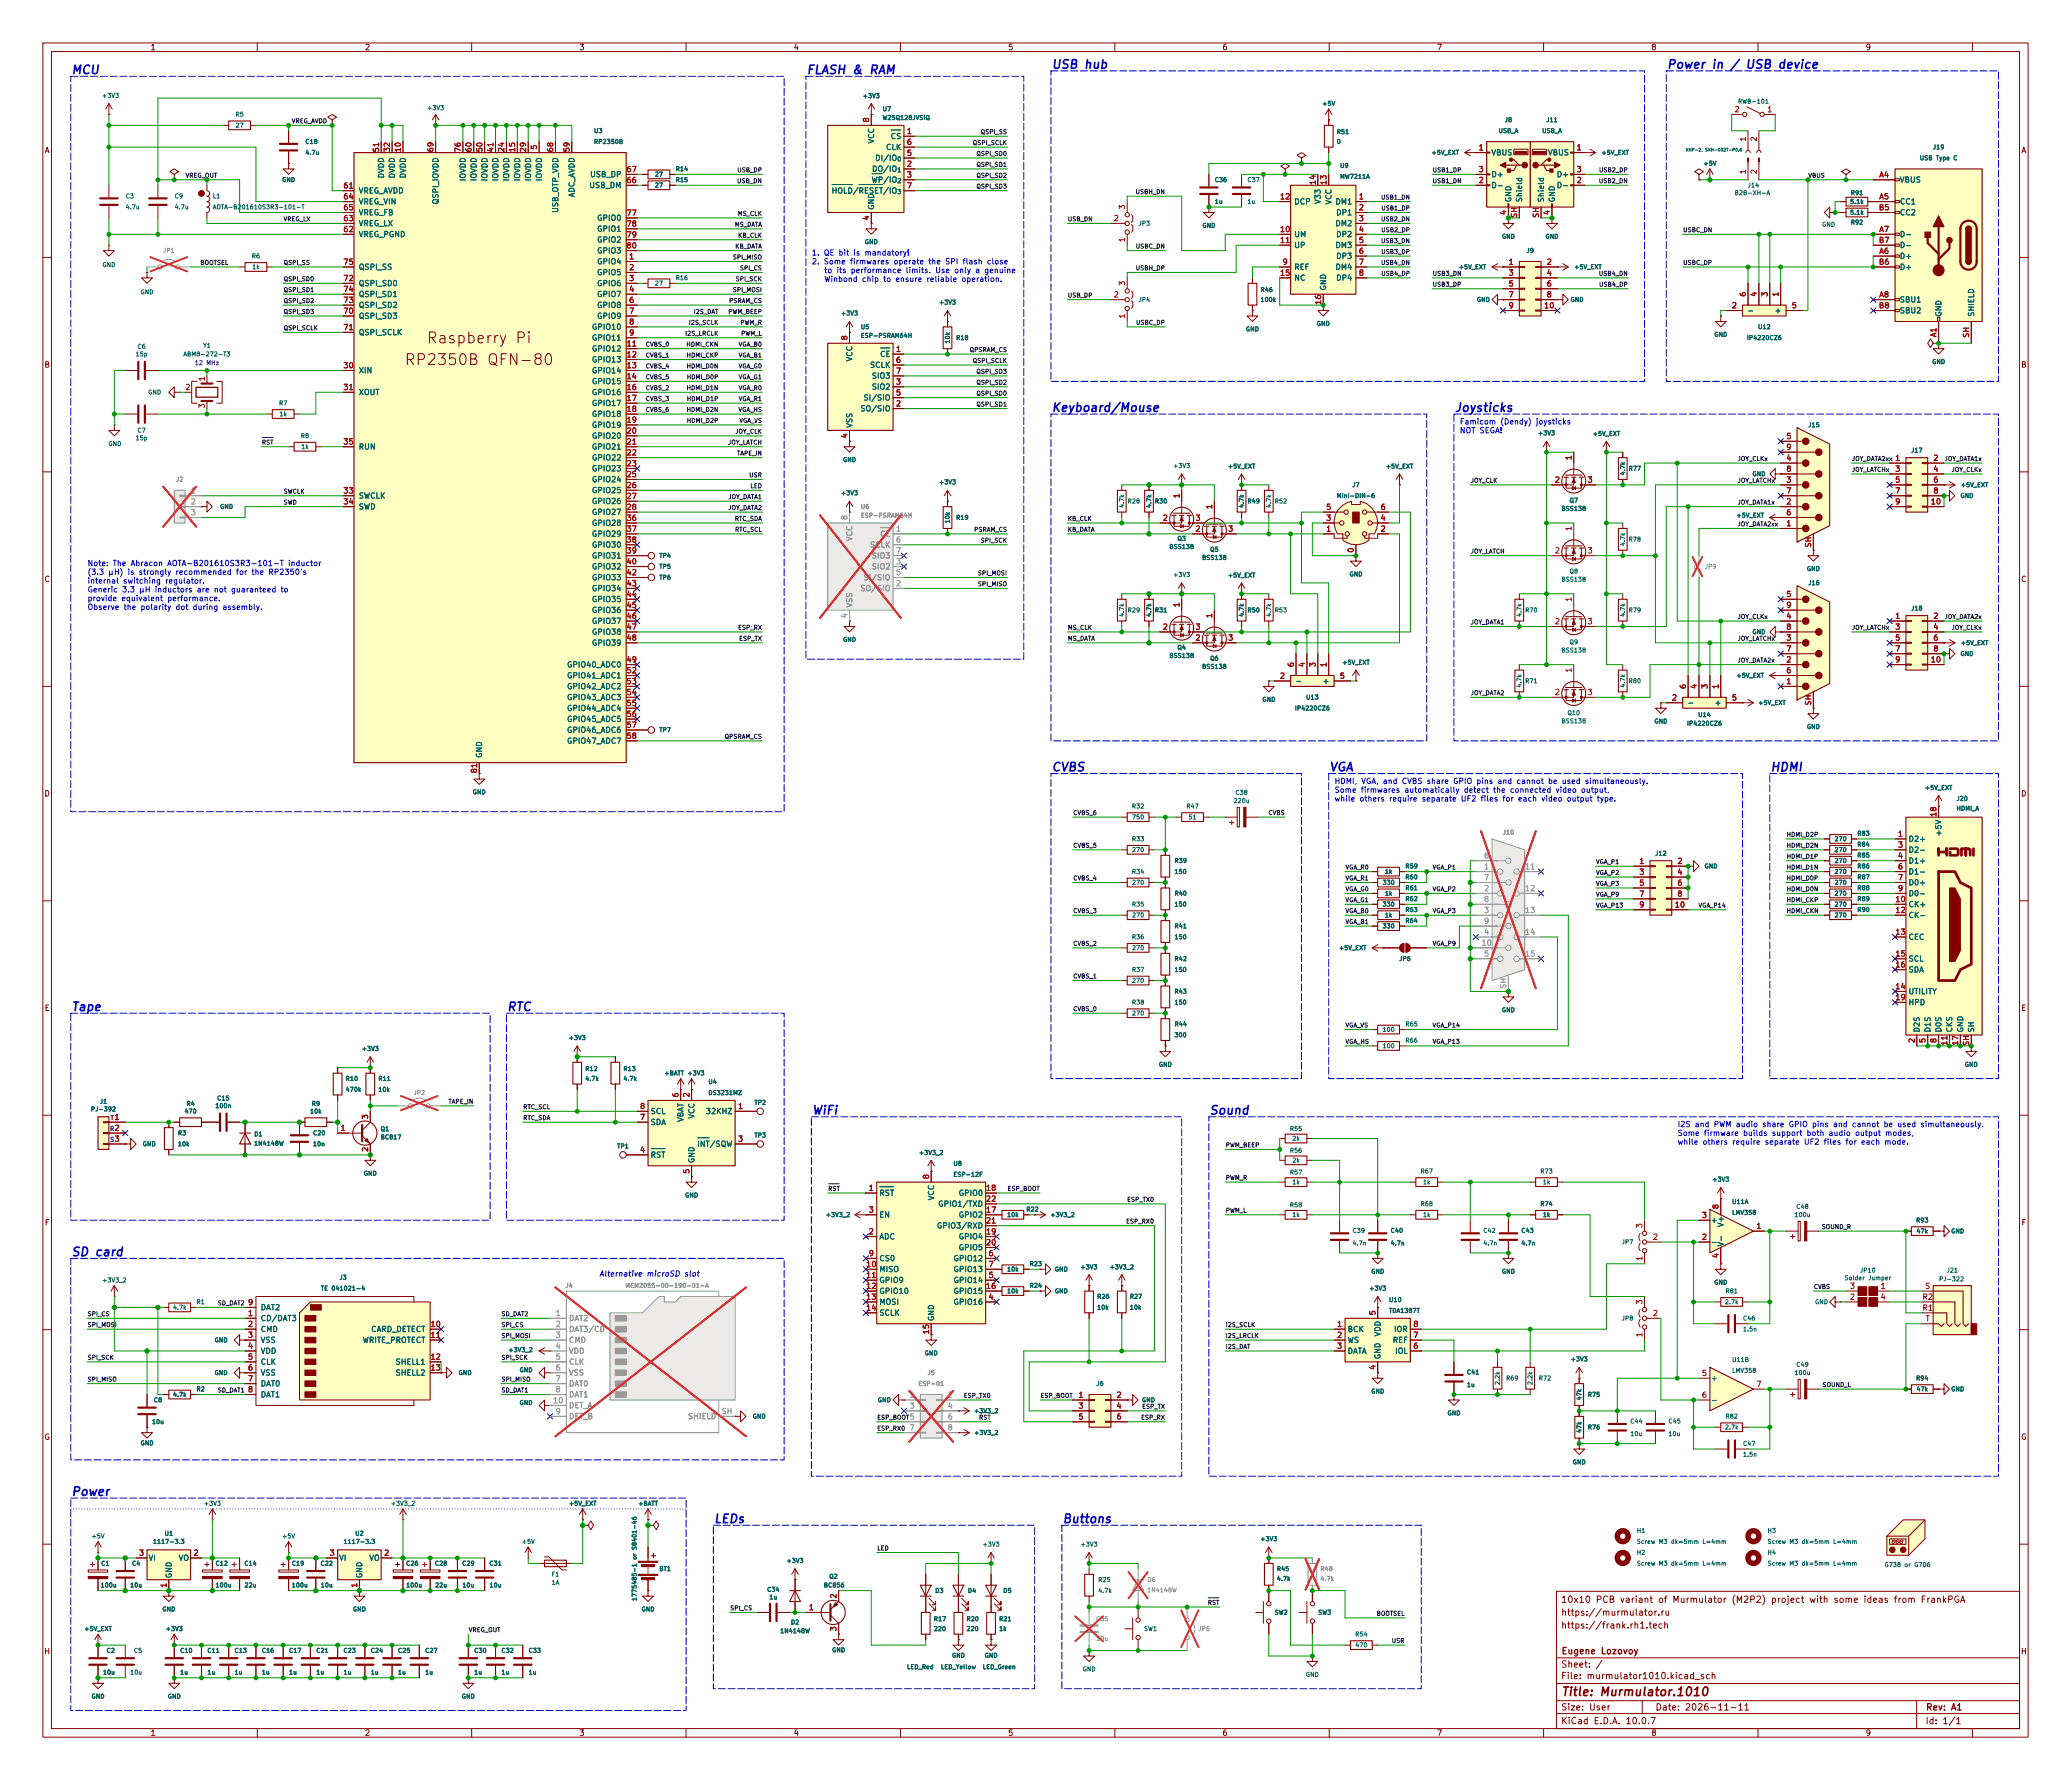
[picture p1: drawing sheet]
<svg xmlns="http://www.w3.org/2000/svg" width="483mm" height="415mm" viewBox="0 0 483 415" stroke-linecap="round" stroke-linejoin="round" font-family="sans-serif">
<defs><g id="words">
<g font-size="2.5" fill="#840000">
<text x="99.3" y="80.7">Raspberry Pi</text>
<text x="94.1" y="85.8">RP2350B QFN-80</text>
</g>
<g font-size="2" fill="#0000c2">
<text x="16.5" y="17.8">MCU</text>
<text x="187.9" y="17.8">FLASH &amp; RAM</text>
<text x="245.1" y="16.5">USB hub</text>
<text x="388.6" y="16.5">Power in / USB device</text>
<text x="245.1" y="96.5">Keyboard/Mouse</text>
<text x="339.1" y="96.5">Joysticks</text>
<text x="245.1" y="180.3">CVBS</text>
<text x="309.9" y="180.3">VGA</text>
<text x="412.7" y="180.3">HDMI</text>
<text x="16.5" y="236.2">Tape</text>
<text x="118.1" y="236.2">RTC</text>
<text x="189.2" y="260.4">WiFi</text>
<text x="281.9" y="260.4">Sound</text>
<text x="16.5" y="293.4">SD card</text>
<text x="16.5" y="349.3">Power</text>
<text x="166.3" y="355.6">LEDs</text>
<text x="247.6" y="355.6">Buttons</text>
</g>
<text font-size="2" fill="#840000" x="364" y="395.9">Title: Murmulator.1010</text>
<g font-size="1.5" fill="#840000">
<text x="364" y="377.1">https://murmulator.ru</text>
<text x="364" y="374.1">10x10 PCB variant of Murmulator (M2P2) project with some ideas from FrankPGA</text>
<text x="364" y="380.1">https://frank.rh1.tech</text>
<text x="364" y="389.2">Sheet: /</text>
<text x="364" y="386">Eugene Lozovoy</text>
<text x="364" y="391.9">File: murmulator1010.kicad_sch</text>
<text x="364" y="399.2">Size: User</text>
<text x="386" y="399.2">Date: 2026-11-11</text>
<text x="449" y="399.1">Rev: A1</text>
<text x="364" y="402.4">KiCad E.D.A. 10.0.7</text>
<text x="449" y="402.4">Id: 1/1</text>
</g>
<g font-size="1.3" fill="#840000">
<text x="35" y="12">1</text>
<text x="85" y="12">2</text>
<text x="135" y="12">3</text>
<text x="185" y="12">4</text>
<text x="235" y="12">5</text>
<text x="285" y="12">6</text>
<text x="335" y="12">7</text>
<text x="385" y="12">8</text>
<text x="435" y="12">9</text>
<text x="10.3" y="36">A</text>
<text x="471.3" y="36">A</text>
<text x="10.2" y="86">B</text>
<text x="471.2" y="86">B</text>
<text x="10.2" y="136">C</text>
<text x="471.2" y="136">C</text>
<text x="10.2" y="186">D</text>
<text x="471.2" y="186">D</text>
<text x="10.3" y="236">E</text>
<text x="471.3" y="236">E</text>
<text x="10.3" y="286">F</text>
<text x="471.3" y="286">F</text>
<text x="10.2" y="336">G</text>
<text x="471.2" y="336">G</text>
<text x="10.2" y="386">H</text>
<text x="471.2" y="386">H</text>
<text x="35" y="405">1</text>
<text x="85" y="405">2</text>
<text x="135" y="405">3</text>
<text x="185" y="405">4</text>
<text x="235" y="405">5</text>
<text x="285" y="405">6</text>
<text x="335" y="405">7</text>
<text x="385" y="405">8</text>
<text x="435" y="405">9</text>
</g>
<g font-size="1.3" fill="#a90000">
<text x="203" y="28.7" transform="rotate(-90 203 28.7)">8</text>
<text x="404.4" y="26.5">2</text>
<text x="412" y="26.5">1</text>
<text x="88.7" y="35.6" transform="rotate(-90 88.7 35.6)">51</text>
<text x="91.2" y="35.6" transform="rotate(-90 91.2 35.6)">32</text>
<text x="93.8" y="35.6" transform="rotate(-90 93.8 35.6)">10</text>
<text x="101.4" y="35.6" transform="rotate(-90 101.4 35.6)">69</text>
<text x="107.7" y="35.6" transform="rotate(-90 107.7 35.6)">76</text>
<text x="110.3" y="35.6" transform="rotate(-90 110.3 35.6)">60</text>
<text x="112.8" y="35.6" transform="rotate(-90 112.8 35.6)">50</text>
<text x="115.4" y="35.6" transform="rotate(-90 115.4 35.6)">41</text>
<text x="117.9" y="35.6" transform="rotate(-90 117.9 35.6)">24</text>
<text x="120.4" y="35.6" transform="rotate(-90 120.4 35.6)">15</text>
<text x="123" y="35.6" transform="rotate(-90 123 35.6)">29</text>
<text x="125.5" y="35" transform="rotate(-90 125.5 35)">5</text>
<text x="129.3" y="35.6" transform="rotate(-90 129.3 35.6)">68</text>
<text x="133.1" y="35.6" transform="rotate(-90 133.1 35.6)">59</text>
<text x="211.4" y="31.6">1</text>
<text x="211.4" y="34.1">6</text>
<text x="344.7" y="35.4">1</text>
<text x="367.6" y="35.4">1</text>
<text x="407.5" y="33.1" transform="rotate(-90 407.5 33.1)">1</text>
<text x="410" y="33.1" transform="rotate(-90 410 33.1)">2</text>
<text x="146" y="40.4">67</text>
<text x="211.4" y="39.2">2</text>
<text x="211.4" y="41.7">3</text>
<text x="211.4" y="36.6">5</text>
<text x="344.7" y="40.4">3</text>
<text x="367.6" y="40.4">3</text>
<text x="407.5" y="40.8" transform="rotate(-90 407.5 40.8)">1</text>
<text x="410" y="40.8" transform="rotate(-90 410 40.8)">2</text>
<text x="438.1" y="41.7">A4</text>
<text x="79.9" y="44.3">61</text>
<text x="79.9" y="46.8">64</text>
<text x="146" y="43">66</text>
<text x="211.4" y="44.3">7</text>
<text x="298.4" y="46.8">12</text>
<text x="307.1" y="43.3" transform="rotate(-90 307.1 43.3)">14</text>
<text x="309.7" y="43.3" transform="rotate(-90 309.7 43.3)">13</text>
<text x="316.8" y="46.8">1</text>
<text x="344.7" y="43">2</text>
<text x="367.6" y="43">2</text>
<text x="438.1" y="46.8">A5</text>
<text x="79.9" y="51.9">63</text>
<text x="79.9" y="49.3">65</text>
<text x="146" y="50.6">77</text>
<text x="146" y="53.1">78</text>
<text x="203" y="51.5" transform="rotate(-90 203 51.5)">4</text>
<text x="259.6" y="51.9">2</text>
<text x="262.7" y="49" transform="rotate(-90 262.7 49)">3</text>
<text x="316.8" y="49.3">2</text>
<text x="316.8" y="51.9">3</text>
<text x="351.6" y="50.3" transform="rotate(-90 351.6 50.3)">4</text>
<text x="354.1" y="50.9" transform="rotate(-90 354.1 50.9)">SH</text>
<text x="359.2" y="50.9" transform="rotate(-90 359.2 50.9)">SH</text>
<text x="361.7" y="50.3" transform="rotate(-90 361.7 50.3)">4</text>
<text x="438.1" y="49.3">B5</text>
<text x="79.9" y="54.4">62</text>
<text x="146" y="55.7">79</text>
<text x="146" y="58.2">80</text>
<text x="262.7" y="56.6" transform="rotate(-90 262.7 56.6)">1</text>
<text x="298.4" y="54.4">10</text>
<text x="298.4" y="57">11</text>
<text x="316.8" y="54.4">4</text>
<text x="316.8" y="57">5</text>
<text x="316.8" y="59.5">6</text>
<text x="438.1" y="57">B7</text>
<text x="438.1" y="59.5">A6</text>
<text x="438.1" y="54.4">A7</text>
<text x="79.9" y="65.8">72</text>
<text x="79.9" y="62">75</text>
<text x="146.6" y="60.8">1</text>
<text x="146.6" y="63.3">2</text>
<text x="146.6" y="65.8">3</text>
<text x="298.4" y="64.6">15</text>
<text x="299" y="62">9</text>
<text x="316.8" y="62">7</text>
<text x="316.8" y="64.6">8</text>
<text x="351.7" y="62">1</text>
<text x="351.7" y="64.6">3</text>
<text x="360.6" y="62">2</text>
<text x="360.6" y="64.6">4</text>
<text x="438.1" y="62">B6</text>
<text x="79.9" y="70.9">73</text>
<text x="79.9" y="68.4">74</text>
<text x="146.6" y="68.4">4</text>
<text x="146.6" y="70.9">6</text>
<text x="259.6" y="69.7">2</text>
<text x="262.7" y="66.8" transform="rotate(-90 262.7 66.8)">3</text>
<text x="308.4" y="71.2" transform="rotate(-90 308.4 71.2)">16</text>
<text x="351.7" y="67.1">5</text>
<text x="351.7" y="69.7">7</text>
<text x="360.6" y="67.1">6</text>
<text x="360.6" y="69.7">8</text>
<text x="407.5" y="69.3" transform="rotate(-90 407.5 69.3)">6</text>
<text x="410" y="69.3" transform="rotate(-90 410 69.3)">4</text>
<text x="412.5" y="69.3" transform="rotate(-90 412.5 69.3)">3</text>
<text x="415.1" y="69.3" transform="rotate(-90 415.1 69.3)">1</text>
<text x="438.1" y="69.7">A8</text>
<text x="79.9" y="73.5">70</text>
<text x="79.9" y="77.3">71</text>
<text x="146.6" y="73.5">7</text>
<text x="146.6" y="76">8</text>
<text x="262.7" y="74.4" transform="rotate(-90 262.7 74.4)">1</text>
<text x="351.7" y="72.2">9</text>
<text x="360" y="72.2">10</text>
<text x="403.8" y="72.2">2</text>
<text x="417.7" y="72.2">5</text>
<text x="438.1" y="72.2">B8</text>
<text x="146" y="81.1">11</text>
<text x="146" y="83.6">12</text>
<text x="146.6" y="78.5">9</text>
<text x="197.9" y="79.5" transform="rotate(-90 197.9 79.5)">8</text>
<text x="208.8" y="82.4">1</text>
<text x="451.9" y="78.8" transform="rotate(-90 451.9 78.8)">A1</text>
<text x="459.5" y="78.9" transform="rotate(-90 459.5 78.9)">SH</text>
<text x="48" y="89" transform="rotate(-90 48 89)">1</text>
<text x="79.9" y="86.2">30</text>
<text x="146" y="86.2">13</text>
<text x="146" y="88.7">14</text>
<text x="208.8" y="90">3</text>
<text x="208.8" y="84.9">6</text>
<text x="208.8" y="87.4">7</text>
<text x="43.1" y="91.2">2</text>
<text x="48" y="95.4" transform="rotate(-90 48 95.4)">3</text>
<text x="79.9" y="91.2">31</text>
<text x="146" y="91.2">16</text>
<text x="146" y="93.8">17</text>
<text x="208.8" y="95.1">2</text>
<text x="208.8" y="92.5">5</text>
<text x="146" y="96.3">18</text>
<text x="146" y="98.9">19</text>
<text x="146" y="101.4">20</text>
<text x="79.9" y="103.9">35</text>
<text x="146" y="103.9">21</text>
<text x="146" y="106.5">22</text>
<text x="197.9" y="102.3" transform="rotate(-90 197.9 102.3)">4</text>
<text x="366.8" y="107.4" transform="rotate(-90 366.8 107.4)">1</text>
<text x="416.5" y="107.8">4</text>
<text x="416.5" y="102.7">5</text>
<text x="416.5" y="105.2">9</text>
<text x="441.9" y="107.8">1</text>
<text x="450.8" y="107.8">2</text>
<text x="146" y="109">23</text>
<text x="146" y="111.6">25</text>
<text x="362.5" y="112.8">2</text>
<text x="370.1" y="112.8">3</text>
<text x="416.5" y="112.8">3</text>
<text x="416.5" y="110.3">8</text>
<text x="441.9" y="110.3">3</text>
<text x="441.9" y="112.8">5</text>
<text x="450.8" y="110.3">4</text>
<text x="450.8" y="112.8">6</text>
<text x="79.9" y="115.4">33</text>
<text x="79.9" y="117.9">34</text>
<text x="146" y="114.1">26</text>
<text x="146" y="116.6">27</text>
<text x="146" y="119.2">28</text>
<text x="275.4" y="116.3" transform="rotate(-90 275.4 116.3)">1</text>
<text x="283" y="118.9" transform="rotate(-90 283 118.9)">1</text>
<text x="309.1" y="119.2">5</text>
<text x="321.8" y="119.2">6</text>
<text x="416.5" y="117.9">2</text>
<text x="416.5" y="115.4">7</text>
<text x="441.9" y="115.4">7</text>
<text x="441.9" y="117.9">9</text>
<text x="450.1" y="117.9">10</text>
<text x="450.8" y="115.4">8</text>
<text x="146" y="121.7">36</text>
<text x="146" y="124.3">37</text>
<text x="271" y="121.7">2</text>
<text x="278.7" y="124.3">2</text>
<text x="278.7" y="121.7">3</text>
<text x="286.3" y="124.3">3</text>
<text x="309.1" y="124.3">1</text>
<text x="309.1" y="121.7">3</text>
<text x="321.8" y="124.3">2</text>
<text x="321.8" y="121.7">4</text>
<text x="366.8" y="123.9" transform="rotate(-90 366.8 123.9)">1</text>
<text x="416.5" y="123">1</text>
<text x="416.5" y="120.5">6</text>
<text x="146" y="126.8">38</text>
<text x="146" y="129.3">39</text>
<text x="146" y="131.9">40</text>
<text x="316" y="129" transform="rotate(-90 316 129)">0</text>
<text x="362.5" y="129.3">2</text>
<text x="370.1" y="129.3">3</text>
<text x="422.7" y="127.8" transform="rotate(-90 422.7 127.8)">SH</text>
<text x="146" y="134.4">42</text>
<text x="146" y="137">43</text>
<text x="146" y="139.5">44</text>
<text x="146" y="142">45</text>
<text x="275.4" y="141.7" transform="rotate(-90 275.4 141.7)">1</text>
<text x="366.8" y="140.4" transform="rotate(-90 366.8 140.4)">1</text>
<text x="416.5" y="139.5">5</text>
<text x="416.5" y="142">9</text>
<text x="146" y="144.6">46</text>
<text x="146" y="147.1">47</text>
<text x="146" y="149.7">48</text>
<text x="271" y="147.1">2</text>
<text x="278.7" y="147.1">3</text>
<text x="278.7" y="149.7">2</text>
<text x="283" y="144.3" transform="rotate(-90 283 144.3)">1</text>
<text x="286.3" y="149.7">3</text>
<text x="362.5" y="145.9">2</text>
<text x="370.1" y="145.9">3</text>
<text x="416.5" y="149.7">3</text>
<text x="416.5" y="144.6">4</text>
<text x="416.5" y="147.1">8</text>
<text x="441.9" y="144.6">1</text>
<text x="441.9" y="147.1">3</text>
<text x="441.9" y="149.7">5</text>
<text x="450.8" y="144.6">2</text>
<text x="450.8" y="147.1">4</text>
<text x="450.8" y="149.7">6</text>
<text x="146" y="154.7">49</text>
<text x="302" y="155.7" transform="rotate(-90 302 155.7)">6</text>
<text x="304.6" y="155.7" transform="rotate(-90 304.6 155.7)">4</text>
<text x="307.1" y="155.7" transform="rotate(-90 307.1 155.7)">3</text>
<text x="309.7" y="155.7" transform="rotate(-90 309.7 155.7)">1</text>
<text x="416.5" y="154.7">2</text>
<text x="416.5" y="152.2">7</text>
<text x="441.9" y="152.2">7</text>
<text x="441.9" y="154.7">9</text>
<text x="450.1" y="154.7">10</text>
<text x="450.8" y="152.2">8</text>
<text x="146" y="157.3">52</text>
<text x="146" y="159.8">53</text>
<text x="298.4" y="158.6">2</text>
<text x="312.3" y="158.6">5</text>
<text x="366.8" y="157" transform="rotate(-90 366.8 157)">1</text>
<text x="393.5" y="160.8" transform="rotate(-90 393.5 160.8)">6</text>
<text x="396" y="160.8" transform="rotate(-90 396 160.8)">4</text>
<text x="398.6" y="160.8" transform="rotate(-90 398.6 160.8)">3</text>
<text x="401.1" y="160.8" transform="rotate(-90 401.1 160.8)">1</text>
<text x="416.5" y="159.8">1</text>
<text x="416.5" y="157.3">6</text>
<text x="146" y="162.4">54</text>
<text x="146" y="164.9">55</text>
<text x="146" y="167.4">56</text>
<text x="362.5" y="162.4">2</text>
<text x="370.1" y="162.4">3</text>
<text x="389.8" y="163.6">2</text>
<text x="403.8" y="163.6">5</text>
<text x="422.7" y="164.6" transform="rotate(-90 422.7 164.6)">SH</text>
<text x="146" y="170">57</text>
<text x="146" y="172.5">58</text>
<text x="111.5" y="180.4" transform="rotate(-90 111.5 180.4)">81</text>
<text x="451.9" y="190.6" transform="rotate(-90 451.9 190.6)">18</text>
<text x="442.5" y="195.4">1</text>
<text x="442.5" y="197.9">3</text>
<text x="382.2" y="201.7">1</text>
<text x="391.1" y="201.7">2</text>
<text x="442.5" y="200.5">4</text>
<text x="442.5" y="203">6</text>
<text x="382.2" y="204.3">3</text>
<text x="382.2" y="206.8">5</text>
<text x="382.2" y="209.4">7</text>
<text x="391.1" y="204.3">4</text>
<text x="391.1" y="206.8">6</text>
<text x="391.1" y="209.4">8</text>
<text x="442.5" y="205.5">7</text>
<text x="442.5" y="208.1">9</text>
<text x="382.2" y="211.9">9</text>
<text x="390.5" y="211.9">10</text>
<text x="441.9" y="210.6">10</text>
<text x="441.9" y="213.2">12</text>
<text x="441.9" y="218.2">13</text>
<text x="441.9" y="223.3">15</text>
<text x="441.9" y="225.9">16</text>
<text x="441.9" y="230.9">14</text>
<text x="441.9" y="233.5">19</text>
<text x="446.8" y="243.3" transform="rotate(-90 446.8 243.3)">2</text>
<text x="449.4" y="243.3" transform="rotate(-90 449.4 243.3)">5</text>
<text x="451.9" y="243.3" transform="rotate(-90 451.9 243.3)">8</text>
<text x="454.4" y="243.9" transform="rotate(-90 454.4 243.9)">11</text>
<text x="457" y="243.9" transform="rotate(-90 457 243.9)">17</text>
<text x="459.5" y="244" transform="rotate(-90 459.5 244)">SH</text>
<text x="158.5" y="256" transform="rotate(-90 158.5 256)">6</text>
<text x="161.1" y="256" transform="rotate(-90 161.1 256)">2</text>
<text x="26.6" y="261.4">1</text>
<text x="26.6" y="264">2</text>
<text x="79.3" y="264">1</text>
<text x="86.1" y="261.1" transform="rotate(-90 86.1 261.1)">3</text>
<text x="149.1" y="261.4">7</text>
<text x="149.1" y="258.9">8</text>
<text x="172" y="258.9">1</text>
<text x="26.6" y="266.5">3</text>
<text x="86.1" y="268.7" transform="rotate(-90 86.1 268.7)">2</text>
<text x="149.1" y="269">4</text>
<text x="172" y="266.5">3</text>
<text x="161.1" y="273.8" transform="rotate(-90 161.1 273.8)">5</text>
<text x="217" y="275.1" transform="rotate(-90 217 275.1)">8</text>
<text x="202.5" y="277.9">1</text>
<text x="229.8" y="277.9">18</text>
<text x="229.8" y="280.5">22</text>
<text x="202.5" y="283">3</text>
<text x="229.8" y="283">17</text>
<text x="229.8" y="285.6">21</text>
<text x="383.3" y="286.5" transform="rotate(-90 383.3 286.5)">3</text>
<text x="396.8" y="284.3">3</text>
<text x="401.1" y="282.1" transform="rotate(-90 401.1 282.1)">8</text>
<text x="409.5" y="286.8">1</text>
<text x="202.5" y="288.1">2</text>
<text x="202.5" y="293.2">9</text>
<text x="229.8" y="288.1">19</text>
<text x="229.8" y="290.6">20</text>
<text x="230.4" y="293.2">6</text>
<text x="385.3" y="289.4">2</text>
<text x="396.8" y="289.4">2</text>
<text x="401.1" y="293.5" transform="rotate(-90 401.1 293.5)">4</text>
<text x="201.9" y="295.7">10</text>
<text x="201.9" y="298.3">11</text>
<text x="230.4" y="298.3">5</text>
<text x="230.4" y="295.7">7</text>
<text x="383.3" y="294.1" transform="rotate(-90 383.3 294.1)">1</text>
<text x="57.7" y="304.6">9</text>
<text x="201.9" y="300.8">12</text>
<text x="201.9" y="303.3">13</text>
<text x="201.9" y="305.9">14</text>
<text x="229.8" y="300.8">16</text>
<text x="230.4" y="303.3">4</text>
<text x="383.3" y="304.3" transform="rotate(-90 383.3 304.3)">3</text>
<text x="431.3" y="303.3">2</text>
<text x="431.3" y="300.8">3</text>
<text x="438.5" y="300.8">1</text>
<text x="438.5" y="303.3">4</text>
<text x="448.2" y="305.9">R1</text>
<text x="448.2" y="303.3">R2</text>
<text x="448.8" y="300.8">S</text>
<text x="57.7" y="307.1">1</text>
<text x="57.7" y="309.7">2</text>
<text x="100.3" y="309.7">10</text>
<text x="217" y="311.2" transform="rotate(-90 217 311.2)">15</text>
<text x="311.7" y="309.7">1</text>
<text x="321.1" y="306.8" transform="rotate(-90 321.1 306.8)">5</text>
<text x="329.5" y="309.7">8</text>
<text x="383.3" y="311.9" transform="rotate(-90 383.3 311.9)">1</text>
<text x="385.3" y="307.1">2</text>
<text x="449" y="308.4">T</text>
<text x="57.7" y="312.2">3</text>
<text x="57.7" y="314.8">4</text>
<text x="57.7" y="317.3">5</text>
<text x="100.3" y="312.2">11</text>
<text x="100.3" y="317.3">12</text>
<text x="311.7" y="312.2">2</text>
<text x="311.7" y="314.8">3</text>
<text x="329.5" y="314.8">6</text>
<text x="329.5" y="312.2">7</text>
<text x="57.7" y="319.8">6</text>
<text x="57.7" y="322.4">7</text>
<text x="100.3" y="319.8">13</text>
<text x="321.1" y="319.5" transform="rotate(-90 321.1 319.5)">4</text>
<text x="396.8" y="321.1">5</text>
<text x="409.5" y="323.7">7</text>
<text x="57.7" y="324.9">8</text>
<text x="251.4" y="326.2">1</text>
<text x="251.4" y="328.7">3</text>
<text x="260.3" y="326.2">2</text>
<text x="260.3" y="328.7">4</text>
<text x="396.8" y="326.2">6</text>
<text x="251.4" y="331.3">5</text>
<text x="260.3" y="331.3">6</text>
<text x="32.3" y="363">3</text>
<text x="45" y="363">2</text>
<text x="76.7" y="363">3</text>
<text x="89.4" y="363">2</text>
<text x="39.2" y="370.3" transform="rotate(-90 39.2 370.3)">1</text>
<text x="83.6" y="370.3" transform="rotate(-90 83.6 370.3)">1</text>
<text x="188.5" y="375.7">1</text>
<text x="195.4" y="372.9" transform="rotate(-90 195.4 372.9)">2</text>
<text x="195.4" y="380.5" transform="rotate(-90 195.4 380.5)">3</text>
</g>
<g font-size="1.3" fill="#006464">
<text x="204.2" y="33.6" transform="rotate(-90 204.2 33.6)">VCC</text>
<text x="206.5" y="35.3">CLK</text>
<text x="207.6" y="32.7">CS</text>
<text x="89.9" y="41.7" transform="rotate(-90 89.9 41.7)">DVDD</text>
<text x="92.4" y="41.7" transform="rotate(-90 92.4 41.7)">DVDD</text>
<text x="94.9" y="41.7" transform="rotate(-90 94.9 41.7)">DVDD</text>
<text x="137.5" y="41.6">USB_DP</text>
<text x="203.3" y="40.3">DO/IO</text>
<text x="204" y="37.8">DI/IO</text>
<text x="347.7" y="36.5">VBUS</text>
<text x="347.7" y="41.6">D+</text>
<text x="360.9" y="36.5">VBUS</text>
<text x="362.9" y="41.6">D+</text>
<text x="83.5" y="45.4">VREG_AVDD</text>
<text x="83.5" y="48">VREG_VIN</text>
<text x="102.6" y="47.8" transform="rotate(-90 102.6 47.8)">QSPI_IOVDD</text>
<text x="108.9" y="42.4" transform="rotate(-90 108.9 42.4)">IOVDD</text>
<text x="111.5" y="42.4" transform="rotate(-90 111.5 42.4)">IOVDD</text>
<text x="114" y="42.4" transform="rotate(-90 114 42.4)">IOVDD</text>
<text x="116.5" y="42.4" transform="rotate(-90 116.5 42.4)">IOVDD</text>
<text x="119.1" y="42.4" transform="rotate(-90 119.1 42.4)">IOVDD</text>
<text x="121.6" y="42.4" transform="rotate(-90 121.6 42.4)">IOVDD</text>
<text x="124.2" y="42.4" transform="rotate(-90 124.2 42.4)">IOVDD</text>
<text x="126.7" y="42.4" transform="rotate(-90 126.7 42.4)">IOVDD</text>
<text x="134.3" y="46.1" transform="rotate(-90 134.3 46.1)">ADC_AVDD</text>
<text x="137.3" y="44.2">USB_DM</text>
<text x="193.8" y="45.4">HOLD/RESET/IO</text>
<text x="203.1" y="42.9">WP/IO</text>
<text x="301.7" y="48">DCP</text>
<text x="308.3" y="47.7" transform="rotate(-90 308.3 47.7)">V33</text>
<text x="310.8" y="47.8" transform="rotate(-90 310.8 47.8)">VCC</text>
<text x="311.3" y="48">DM1</text>
<text x="347.7" y="44.2">D-</text>
<text x="352.8" y="47.3" transform="rotate(-90 352.8 47.3)">GND</text>
<text x="355.3" y="47.3" transform="rotate(-90 355.3 47.3)">Shield</text>
<text x="360.4" y="47.3" transform="rotate(-90 360.4 47.3)">Shield</text>
<text x="362.9" y="47.3" transform="rotate(-90 362.9 47.3)">GND</text>
<text x="362.9" y="44.2">D-</text>
<text x="442.9" y="42.9">VBUS</text>
<text x="442.9" y="48">CC1</text>
<text x="83.5" y="53">VREG_LX</text>
<text x="83.5" y="50.5">VREG_FB</text>
<text x="130.5" y="49.8" transform="rotate(-90 130.5 49.8)">USB_OTP_VDD</text>
<text x="139.1" y="51.8">GPIO0</text>
<text x="204.2" y="49.1" transform="rotate(-90 204.2 49.1)">GND</text>
<text x="311.3" y="53">DM2</text>
<text x="311.5" y="50.5">DP1</text>
<text x="442.9" y="50.5">CC2</text>
<text x="83.5" y="55.6">VREG_PGND</text>
<text x="139.1" y="54.3">GPIO1</text>
<text x="139.1" y="56.9">GPIO2</text>
<text x="139.1" y="59.4">GPIO3</text>
<text x="301.7" y="55.6">UM</text>
<text x="301.7" y="58.1">UP</text>
<text x="311.3" y="58.1">DM3</text>
<text x="311.5" y="55.6">DP2</text>
<text x="442.9" y="55.6">D-</text>
<text x="442.9" y="58.1">D-</text>
<text x="83.5" y="63.2">QSPI_SS</text>
<text x="139.1" y="61.9">GPIO4</text>
<text x="139.1" y="64.5">GPIO5</text>
<text x="301.7" y="63.2">REF</text>
<text x="301.7" y="65.7">NC</text>
<text x="311.3" y="63.2">DM4</text>
<text x="311.5" y="60.7">DP3</text>
<text x="311.5" y="65.7">DP4</text>
<text x="442.9" y="60.7">D+</text>
<text x="442.9" y="63.2">D+</text>
<text x="83.5" y="67">QSPI_SD0</text>
<text x="83.5" y="69.6">QSPI_SD1</text>
<text x="139.1" y="67">GPIO6</text>
<text x="139.1" y="69.6">GPIO7</text>
<text x="309.6" y="67.9" transform="rotate(-90 309.6 67.9)">GND</text>
<text x="442.9" y="70.8">SBU1</text>
<text x="83.5" y="74.6">QSPI_SD3</text>
<text x="83.5" y="72.1">QSPI_SD2</text>
<text x="137.9" y="77.2">GPIO10</text>
<text x="139.1" y="72.1">GPIO8</text>
<text x="139.1" y="74.6">GPIO9</text>
<text x="407.4" y="73.4">-</text>
<text x="413.7" y="73.4">+</text>
<text x="442.9" y="73.4">SBU2</text>
<text x="453.1" y="74" transform="rotate(-90 453.1 74)">GND</text>
<text x="460.7" y="74" transform="rotate(-90 460.7 74)">SHIELD</text>
<text x="83.5" y="78.4">QSPI_SCLK</text>
<text x="137.9" y="79.7">GPIO11</text>
<text x="137.9" y="82.3">GPIO12</text>
<text x="205.1" y="83.5">CE</text>
<text x="83.5" y="87.3">XIN</text>
<text x="137.9" y="84.8">GPIO13</text>
<text x="137.9" y="87.3">GPIO14</text>
<text x="137.9" y="89.9">GPIO15</text>
<text x="199.1" y="84.4" transform="rotate(-90 199.1 84.4)">VCC</text>
<text x="202.8" y="86.1">SCLK</text>
<text x="203.2" y="88.6">SIO3</text>
<text x="83.5" y="92.4">XOUT</text>
<text x="137.9" y="92.4">GPIO16</text>
<text x="137.9" y="95">GPIO17</text>
<text x="201.3" y="93.7">SI/SIO</text>
<text x="203.2" y="91.1">SIO2</text>
<text x="137.9" y="97.5">GPIO18</text>
<text x="137.9" y="100">GPIO19</text>
<text x="199.1" y="99.9" transform="rotate(-90 199.1 99.9)">VSS</text>
<text x="200.5" y="96.2">SO/SIO</text>
<text x="83.5" y="105.1">RUN</text>
<text x="137.9" y="102.6">GPIO20</text>
<text x="137.9" y="105.1">GPIO21</text>
<text x="137.9" y="107.7">GPIO22</text>
<text x="137.9" y="110.2">GPIO23</text>
<text x="137.9" y="112.7">GPIO24</text>
<text x="83.5" y="116.5">SWCLK</text>
<text x="83.5" y="119.1">SWD</text>
<text x="137.9" y="115.3">GPIO25</text>
<text x="137.9" y="117.8">GPIO26</text>
<text x="137.9" y="120.4">GPIO27</text>
<text x="137.9" y="122.9">GPIO28</text>
<text x="137.9" y="125.4">GPIO29</text>
<text x="137.9" y="128">GPIO30</text>
<text x="137.9" y="130.5">GPIO31</text>
<text x="137.9" y="133.1">GPIO32</text>
<text x="137.9" y="135.6">GPIO33</text>
<text x="137.9" y="138.1">GPIO34</text>
<text x="137.9" y="140.7">GPIO35</text>
<text x="137.9" y="143.2">GPIO36</text>
<text x="137.9" y="145.8">GPIO37</text>
<text x="137.9" y="148.3">GPIO38</text>
<text x="132.1" y="155.9">GPIO40_ADC0</text>
<text x="137.9" y="150.8">GPIO39</text>
<text x="132.1" y="158.5">GPIO41_ADC1</text>
<text x="132.1" y="161">GPIO42_ADC2</text>
<text x="302" y="159.7">-</text>
<text x="308.3" y="159.7">+</text>
<text x="132.1" y="163.5">GPIO43_ADC3</text>
<text x="132.1" y="166.1">GPIO44_ADC4</text>
<text x="393.4" y="164.8">-</text>
<text x="399.8" y="164.8">+</text>
<text x="132.1" y="168.6">GPIO45_ADC5</text>
<text x="132.1" y="171.2">GPIO46_ADC6</text>
<text x="132.1" y="173.7">GPIO47_ADC7</text>
<text x="112.7" y="176.8" transform="rotate(-90 112.7 176.8)">GND</text>
<text x="445" y="196.6">D2+</text>
<text x="453.1" y="195.1" transform="rotate(-90 453.1 195.1)">+5V</text>
<text x="445" y="199.1">D2-</text>
<text x="445" y="201.6">D1+</text>
<text x="445" y="204.2">D1-</text>
<text x="445" y="206.7">D0+</text>
<text x="445" y="209.3">D0-</text>
<text x="445" y="211.8">CK+</text>
<text x="445" y="214.3">CK-</text>
<text x="445" y="219.4">CEC</text>
<text x="445" y="224.5">SCL</text>
<text x="445" y="227">SDA</text>
<text x="445" y="232.1">UTILITY</text>
<text x="445" y="234.7">HPD</text>
<text x="448" y="240.8" transform="rotate(-90 448 240.8)">D2S</text>
<text x="450.5" y="240.8" transform="rotate(-90 450.5 240.8)">D1S</text>
<text x="453.1" y="240.8" transform="rotate(-90 453.1 240.8)">D0S</text>
<text x="455.6" y="240.8" transform="rotate(-90 455.6 240.8)">CKS</text>
<text x="458.2" y="240.8" transform="rotate(-90 458.2 240.8)">GND</text>
<text x="460.7" y="240.8" transform="rotate(-90 460.7 240.8)">SH</text>
<text x="151.6" y="262.6">SDA</text>
<text x="151.6" y="260.1">SCL</text>
<text x="159.7" y="261.7" transform="rotate(-90 159.7 261.7)">VBAT</text>
<text x="162.3" y="260.9" transform="rotate(-90 162.3 260.9)">VCC</text>
<text x="164.5" y="260.1">32KHZ</text>
<text x="162.5" y="267.7">INT/SQW</text>
<text x="151.6" y="270.2">RST</text>
<text x="162.3" y="271.3" transform="rotate(-90 162.3 271.3)">GND</text>
<text x="205" y="279.1">RST</text>
<text x="218.1" y="280" transform="rotate(-90 218.1 280)">VCC</text>
<text x="218.7" y="281.6">GPIO1/TXD</text>
<text x="223.4" y="279.1">GPIO0</text>
<text x="205" y="284.2">EN</text>
<text x="218.4" y="286.7">GPIO3/RXD</text>
<text x="223.4" y="284.2">GPIO2</text>
<text x="398.9" y="285.5">+</text>
<text x="402.3" y="286.2" transform="rotate(-90 402.3 286.2)">V+</text>
<text x="205" y="289.3">ADC</text>
<text x="223.4" y="289.3">GPIO4</text>
<text x="223.4" y="291.8">GPIO5</text>
<text x="398.9" y="290.5">-</text>
<text x="402.3" y="290.7" transform="rotate(-90 402.3 290.7)">V-</text>
<text x="205" y="294.3">CS0</text>
<text x="205" y="296.9">MISO</text>
<text x="205" y="299.4">GPIO9</text>
<text x="222.2" y="299.4">GPIO14</text>
<text x="222.2" y="294.3">GPIO12</text>
<text x="222.2" y="296.9">GPIO13</text>
<text x="60.7" y="305.8">DAT2</text>
<text x="205" y="302">GPIO10</text>
<text x="205" y="304.5">MOSI</text>
<text x="222.2" y="304.5">GPIO16</text>
<text x="222.2" y="302">GPIO15</text>
<text x="60.7" y="308.3">CD/DAT3</text>
<text x="60.7" y="310.9">CMD</text>
<text x="86.4" y="310.9">CARD_DETECT</text>
<text x="205" y="307">SCLK</text>
<text x="218.1" y="308.1" transform="rotate(-90 218.1 308.1)">GND</text>
<text x="314.2" y="310.9">BCK</text>
<text x="322.3" y="311.7" transform="rotate(-90 322.3 311.7)">VDD</text>
<text x="325" y="310.9">IOR</text>
<text x="60.7" y="313.4">VSS</text>
<text x="60.7" y="315.9">VDD</text>
<text x="84.5" y="313.4">WRITE_PROTECT</text>
<text x="314.2" y="313.4">WS</text>
<text x="314.2" y="315.9">DATA</text>
<text x="322.3" y="317" transform="rotate(-90 322.3 317)">GND</text>
<text x="324.7" y="313.4">REF</text>
<text x="325.2" y="315.9">IOL</text>
<text x="60.7" y="318.5">CLK</text>
<text x="60.7" y="321">VSS</text>
<text x="60.7" y="323.6">DAT0</text>
<text x="92.1" y="318.5">SHELL1</text>
<text x="92.1" y="321">SHELL2</text>
<text x="398.9" y="322.3">+</text>
<text x="60.7" y="326.1">DAT1</text>
<text x="398.9" y="327.4">-</text>
<text x="34.5" y="364.2">VI</text>
<text x="41.5" y="364.2">VO</text>
<text x="79" y="364.2">VI</text>
<text x="86" y="364.2">VO</text>
<text x="40.3" y="368.1" transform="rotate(-90 40.3 368.1)">GND</text>
<text x="84.8" y="368.1" transform="rotate(-90 84.8 368.1)">GND</text>
</g>
<g font-size="1.3" fill="#0000c2">
<text x="189.2" y="59.9">1. QE bit is mandatory!</text>
<text x="189.2" y="61.9">2. Some firmwares operate the SPI flash close</text>
<text x="192.1" y="64">to its performance limits. Use only a genuine</text>
<text x="192.1" y="66">Winbond chip to ensure reliable operation.</text>
<text x="340.3" y="99.3">Famicom (Dendy) joysticks</text>
<text x="340.3" y="101.3">NOT SEGA!</text>
<text x="20.3" y="132.3">Note: The Abracon AOTA-B201610S3R3-101-T inductor</text>
<text x="20.3" y="134.3">(3.3 µH) is strongly recommended for the RP2350's</text>
<text x="20.3" y="136.4">internal switching regulator.</text>
<text x="20.3" y="138.4">Generic 3.3 µH inductors are not guaranteed to</text>
<text x="20.3" y="140.5">provide equivalent performance.</text>
<text x="20.3" y="142.5">Observe the polarity dot during assembly.</text>
<text x="311.1" y="183.1">HDMI, VGA, and CVBS share GPIO pins and cannot be used simultaneously.</text>
<text x="311.1" y="185.1">Some firmwares automatically detect the connected video output,</text>
<text x="311.1" y="187.2">while others require separate UF2 files for each video output type.</text>
<text x="391.1" y="263.1">I2S and PWM audio share GPIO pins and cannot be used simultaneously.</text>
<text x="391.1" y="265.1">Some firmware builds support both audio output modes,</text>
<text x="391.1" y="267.2">while others require separate UF2 files for each mode.</text>
<text x="139.6" y="297.9">Alternative microSD slot</text>
</g>
<g font-size="1.3" fill="#a5a4a2">
<text x="44.4" y="115.4">1</text>
<text x="44.4" y="117.9">2</text>
<text x="44.4" y="120.5">3</text>
<text x="197.9" y="121.4" transform="rotate(-90 197.9 121.4)">8</text>
<text x="208.8" y="124.3">1</text>
<text x="208.8" y="131.9">3</text>
<text x="208.8" y="126.8">6</text>
<text x="208.8" y="129.3">7</text>
<text x="208.8" y="137">2</text>
<text x="208.8" y="134.4">5</text>
<text x="197.9" y="144.3" transform="rotate(-90 197.9 144.3)">4</text>
<text x="346" y="203">1</text>
<text x="346" y="200.5">6</text>
<text x="355.5" y="203">11</text>
<text x="346" y="208.1">2</text>
<text x="346" y="205.5">7</text>
<text x="355.5" y="208.1">12</text>
<text x="346" y="213.2">3</text>
<text x="346" y="210.6">8</text>
<text x="346" y="215.7">9</text>
<text x="355.5" y="213.2">13</text>
<text x="345.4" y="220.8">10</text>
<text x="346" y="218.2">4</text>
<text x="355.5" y="218.2">14</text>
<text x="346" y="223.3">5</text>
<text x="355.5" y="223.3">15</text>
<text x="351.6" y="230.6" transform="rotate(-90 351.6 230.6)">SH</text>
<text x="129.4" y="307.1">1</text>
<text x="129.4" y="309.7">2</text>
<text x="129.4" y="312.2">3</text>
<text x="129.4" y="314.8">4</text>
<text x="129.4" y="317.3">5</text>
<text x="129.4" y="319.8">6</text>
<text x="129.4" y="322.4">7</text>
<text x="128.8" y="327.5">10</text>
<text x="129.4" y="324.9">8</text>
<text x="212" y="326.2">1</text>
<text x="212" y="328.7">3</text>
<text x="220.9" y="326.2">2</text>
<text x="220.9" y="328.7">4</text>
<text x="129.4" y="330">9</text>
<text x="168.1" y="330">SH</text>
<text x="212" y="331.3">5</text>
<text x="212" y="333.8">7</text>
<text x="220.9" y="331.3">6</text>
<text x="220.9" y="333.8">8</text>
</g>
<g font-size="1.3" fill="#939391">
<text x="205.1" y="125.4">CE</text>
<text x="199.1" y="126.3" transform="rotate(-90 199.1 126.3)">VCC</text>
<text x="202.8" y="128">SCLK</text>
<text x="203.2" y="130.5">SIO3</text>
<text x="201.3" y="135.6">SI/SIO</text>
<text x="203.2" y="133.1">SIO2</text>
<text x="199.1" y="141.8" transform="rotate(-90 199.1 141.8)">VSS</text>
<text x="200.5" y="138.1">SO/SIO</text>
<text x="132.6" y="308.3">DAT2</text>
<text x="132.6" y="310.9">DAT3/CD</text>
<text x="132.6" y="313.4">CMD</text>
<text x="132.6" y="315.9">VDD</text>
<text x="132.6" y="318.5">CLK</text>
<text x="132.6" y="321">VSS</text>
<text x="132.6" y="323.6">DAT0</text>
<text x="132.6" y="326.1">DAT1</text>
<text x="132.6" y="328.6">DET_A</text>
<text x="132.6" y="331.2">DET_B</text>
<text x="160.3" y="331.2">SHIELD</text>
</g>
<g font-size="1" fill="#006464">
<text x="23.7" y="23">+3V3</text>
<text x="201.1" y="23.1">+3V3</text>
<text x="54.8" y="27.4">R5</text>
<text x="54.8" y="30">27</text>
<text x="99.5" y="25.9">+3V3</text>
<text x="205.7" y="26.2">U7</text>
<text x="205.7" y="28.2">W25Q128JVSIQ</text>
<text x="308.3" y="24.9">+5V</text>
<text x="350.8" y="28.7">J8</text>
<text x="360.5" y="28.7">J11</text>
<text x="405.2" y="24.4">RWB-101</text>
<text x="71.1" y="33.8">C18</text>
<text x="138.4" y="31.3">U3</text>
<text x="138.4" y="33.8">RP2350B</text>
<text x="311.6" y="31.5">R51</text>
<text x="311.6" y="33.8">0</text>
<text x="349.4" y="31.3">USB_A</text>
<text x="359.5" y="31.3">USB_A</text>
<text x="450.7" y="35.1">J19</text>
<text x="71.1" y="36.3">4.7u</text>
<text x="152.6" y="41.4">27</text>
<text x="157.5" y="40.1">R14</text>
<text x="209.1" y="40.4">1</text>
<text x="209.1" y="37.9">0</text>
<text x="312.4" y="39.4">U9</text>
<text x="312.4" y="41.9">MW7211A</text>
<text x="333.7" y="36.3">+5V_EXT</text>
<text x="373.4" y="36.3">+5V_EXT</text>
<text x="397.2" y="38.9">+5V</text>
<text x="447.6" y="37.6">USB Type C</text>
<text x="29.2" y="46.5">C3</text>
<text x="40.6" y="46.5">C9</text>
<text x="49.5" y="46.5">L1</text>
<text x="65.7" y="42.7">GND</text>
<text x="152.6" y="44">27</text>
<text x="157.5" y="42.7">R15</text>
<text x="209.1" y="43">2</text>
<text x="209.1" y="45.5">3</text>
<text x="283.2" y="42.7">C36</text>
<text x="283.2" y="47.8">1u</text>
<text x="290.8" y="42.7">C37</text>
<text x="290.8" y="47.8">1u</text>
<text x="404.4" y="45.7">B2B-XH-A</text>
<text x="407.5" y="44">J14</text>
<text x="431.4" y="47.8">5.1k</text>
<text x="431.5" y="45.7">R91</text>
<text x="29.2" y="49">4.7u</text>
<text x="40.6" y="49">4.7u</text>
<text x="49.5" y="49">AOTA-B201610S3R3-101-T</text>
<text x="265.4" y="52.8">JP3</text>
<text x="280.3" y="53.4">GND</text>
<text x="424.8" y="53.1">GND</text>
<text x="431.4" y="50.3">5.1k</text>
<text x="431.5" y="52.6">R92</text>
<text x="201.6" y="57.2">GND</text>
<text x="350.2" y="55.9">GND</text>
<text x="355.9" y="59.2">J9</text>
<text x="360.3" y="55.9">GND</text>
<text x="23.8" y="62.5">GND</text>
<text x="58.6" y="60.5">R6</text>
<text x="58.7" y="63">1k</text>
<text x="157.5" y="65.5">R16</text>
<text x="340.1" y="63">+5V_EXT</text>
<text x="367" y="63">+5V_EXT</text>
<text x="32.7" y="68.8">GND</text>
<text x="152.6" y="66.8">27</text>
<text x="218.9" y="71.3">+3V3</text>
<text x="265.4" y="70.6">JP4</text>
<text x="293.9" y="68.3">R46</text>
<text x="293.9" y="70.6">100k</text>
<text x="344.3" y="70.6">GND</text>
<text x="366.2" y="70.6">GND</text>
<text x="196" y="73.8">+3V3</text>
<text x="200.6" y="77">U5</text>
<text x="290.5" y="77.5">GND</text>
<text x="307" y="76.2">GND</text>
<text x="409.9" y="77">U12</text>
<text x="31.5" y="83.3">15p</text>
<text x="31.9" y="81.5">C6</text>
<text x="42.7" y="83.3">ABM8-272-T3</text>
<text x="47.3" y="81.3">Y1</text>
<text x="200.6" y="79">ESP-PSRAM64H</text>
<text x="221.7" y="80.2" transform="rotate(-90 221.7 80.2)">10k</text>
<text x="222.9" y="79.5">R18</text>
<text x="399.7" y="78.8">GND</text>
<text x="407.3" y="79.5">IP4220CZ6</text>
<text x="450.5" y="85.1">GND</text>
<text x="34.4" y="92.2">GND</text>
<text x="65" y="94.8">R7</text>
<text x="31.9" y="101.1">C7</text>
<text x="65.1" y="97.3">1k</text>
<text x="358.6" y="101.7">+3V3</text>
<text x="371.3" y="101.9">+5V_EXT</text>
<text x="421.6" y="99.8">J15</text>
<text x="25.2" y="104.2">GND</text>
<text x="31.5" y="102.9">15p</text>
<text x="70" y="102.4">R8</text>
<text x="70.1" y="104.9">1k</text>
<text x="196.5" y="108">GND</text>
<text x="445.6" y="105.8">J17</text>
<text x="218.9" y="113.2">+3V3</text>
<text x="273.5" y="109.4">+3V3</text>
<text x="286.2" y="109.5">+5V_EXT</text>
<text x="315.3" y="113.8">J7</text>
<text x="323.1" y="109.5">+5V_EXT</text>
<text x="379.2" y="110.9" transform="rotate(-90 379.2 110.9)">4.7k</text>
<text x="379.7" y="110">R77</text>
<text x="408.6" y="111.3">GND</text>
<text x="457.2" y="113.8">+5V_EXT</text>
<text x="51.2" y="118.9">GND</text>
<text x="196" y="115.7">+3V3</text>
<text x="262.4" y="118.6" transform="rotate(-90 262.4 118.6)">4.7k</text>
<text x="262.9" y="117.6">R28</text>
<text x="268.7" y="118.6" transform="rotate(-90 268.7 118.6)">4.7k</text>
<text x="269.2" y="117.6">R30</text>
<text x="290.3" y="118.6" transform="rotate(-90 290.3 118.6)">4.7k</text>
<text x="290.8" y="117.6">R49</text>
<text x="296.7" y="118.6" transform="rotate(-90 296.7 118.6)">4.7k</text>
<text x="297.2" y="117.6">R52</text>
<text x="311.7" y="116.3">Mini-DIN-6</text>
<text x="364" y="119.3">BSS138</text>
<text x="365.9" y="117.4">Q7</text>
<text x="457.1" y="116.3">GND</text>
<text x="221.7" y="122.1" transform="rotate(-90 221.7 122.1)">10k</text>
<text x="222.9" y="121.4">R19</text>
<text x="404.9" y="120.9">+5V_EXT</text>
<text x="153.7" y="130.3">TP4</text>
<text x="272.6" y="128.2">BSS138</text>
<text x="274.5" y="126.3">Q3</text>
<text x="280.2" y="130.8">BSS138</text>
<text x="282.1" y="128.9">Q5</text>
<text x="379.2" y="127.4" transform="rotate(-90 379.2 127.4)">4.7k</text>
<text x="379.7" y="126.5">R78</text>
<text x="153.7" y="132.9">TP5</text>
<text x="153.7" y="135.4">TP6</text>
<text x="273.5" y="134.8">+3V3</text>
<text x="286.2" y="134.9">+5V_EXT</text>
<text x="314.6" y="134.6">GND</text>
<text x="364" y="135.8">BSS138</text>
<text x="365.9" y="133.9">Q8</text>
<text x="421.3" y="133.4">GND</text>
<text x="421.6" y="136.7">J16</text>
<text x="262.4" y="144" transform="rotate(-90 262.4 144)">4.7k</text>
<text x="262.9" y="143">R29</text>
<text x="268.7" y="144" transform="rotate(-90 268.7 144)">4.7k</text>
<text x="269.2" y="143">R31</text>
<text x="290.3" y="144" transform="rotate(-90 290.3 144)">4.7k</text>
<text x="290.8" y="143">R50</text>
<text x="296.7" y="144" transform="rotate(-90 296.7 144)">4.7k</text>
<text x="297.2" y="143">R53</text>
<text x="355.1" y="144" transform="rotate(-90 355.1 144)">4.7k</text>
<text x="355.6" y="143">R70</text>
<text x="379.2" y="144" transform="rotate(-90 379.2 144)">4.7k</text>
<text x="379.7" y="143">R79</text>
<text x="445.6" y="142.6">J18</text>
<text x="196.5" y="149.9">GND</text>
<text x="408.6" y="148.1">GND</text>
<text x="272.6" y="153.6">BSS138</text>
<text x="274.5" y="151.7">Q4</text>
<text x="282.1" y="154.3">Q6</text>
<text x="312.9" y="155.2">+5V_EXT</text>
<text x="364" y="152.4">BSS138</text>
<text x="365.9" y="150.5">Q9</text>
<text x="457.1" y="153.2">GND</text>
<text x="457.2" y="150.6">+5V_EXT</text>
<text x="280.2" y="156.2">BSS138</text>
<text x="355.1" y="160.5" transform="rotate(-90 355.1 160.5)">4.7k</text>
<text x="355.6" y="159.5">R71</text>
<text x="379.2" y="160.5" transform="rotate(-90 379.2 160.5)">4.7k</text>
<text x="379.7" y="159.5">R80</text>
<text x="404.9" y="158.3">+5V_EXT</text>
<text x="294.3" y="163.8">GND</text>
<text x="301.9" y="165.9">IP4220CZ6</text>
<text x="304.5" y="163.3">U13</text>
<text x="365.5" y="167">Q10</text>
<text x="395.9" y="167.4">U14</text>
<text x="409.9" y="164.6">+5V_EXT</text>
<text x="153.7" y="171">TP7</text>
<text x="364" y="168.9">BSS138</text>
<text x="385.7" y="168.9">GND</text>
<text x="393.3" y="169.4">IP4220CZ6</text>
<text x="421.3" y="170.2">GND</text>
<text x="110.1" y="185.4">GND</text>
<text x="288" y="185.6">C38</text>
<text x="448.8" y="184.4">+5V_EXT</text>
<text x="263.9" y="188.7">R32</text>
<text x="263.9" y="191.3">750</text>
<text x="276.6" y="188.7">R47</text>
<text x="277.1" y="191.3">51</text>
<text x="287.6" y="187.5">220u</text>
<text x="456.2" y="187">J20</text>
<text x="456.2" y="189.2">HDMI_A</text>
<text x="263.9" y="196.4">R33</text>
<text x="427.7" y="196.4">270</text>
<text x="433.1" y="195.1">R83</text>
<text x="433.1" y="197.6">R84</text>
<text x="263.9" y="204">R34</text>
<text x="263.9" y="198.9">270</text>
<text x="273.8" y="201.4">R39</text>
<text x="273.8" y="204">150</text>
<text x="322.9" y="204">1k</text>
<text x="327.6" y="202.7">R59</text>
<text x="385.9" y="199.7">J12</text>
<text x="397.4" y="202.7">GND</text>
<text x="427.7" y="204">270</text>
<text x="427.7" y="201.4">270</text>
<text x="427.7" y="198.9">270</text>
<text x="433.1" y="202.7">R86</text>
<text x="433.1" y="200.2">R85</text>
<text x="263.9" y="206.5">270</text>
<text x="273.8" y="209.1">R40</text>
<text x="322.3" y="206.5">330</text>
<text x="322.9" y="209.1">1k</text>
<text x="327.6" y="205.2">R60</text>
<text x="327.6" y="207.8">R61</text>
<text x="427.7" y="206.5">270</text>
<text x="427.7" y="209.1">270</text>
<text x="433.1" y="205.2">R87</text>
<text x="433.1" y="207.8">R88</text>
<text x="263.9" y="211.6">R35</text>
<text x="263.9" y="214.1">270</text>
<text x="273.8" y="211.6">150</text>
<text x="322.3" y="211.6">330</text>
<text x="322.9" y="214.1">1k</text>
<text x="327.6" y="210.3">R62</text>
<text x="327.6" y="215.4">R64</text>
<text x="327.6" y="212.9">R63</text>
<text x="427.7" y="214.1">270</text>
<text x="427.7" y="211.6">270</text>
<text x="433.1" y="212.9">R90</text>
<text x="433.1" y="210.3">R89</text>
<text x="263.9" y="219.2">R36</text>
<text x="263.9" y="221.8">270</text>
<text x="273.8" y="216.7">R41</text>
<text x="273.8" y="219.2">150</text>
<text x="312.2" y="221.8">+5V_EXT</text>
<text x="322.3" y="216.7">330</text>
<text x="263.9" y="226.8">R37</text>
<text x="273.8" y="224.3">R42</text>
<text x="273.8" y="226.8">150</text>
<text x="326.2" y="224.3">JP6</text>
<text x="263.9" y="229.4">270</text>
<text x="273.8" y="231.9">R43</text>
<text x="263.9" y="234.5">R38</text>
<text x="263.9" y="237">270</text>
<text x="273.8" y="234.5">150</text>
<text x="273.8" y="239.5">R44</text>
<text x="327.6" y="239.5">R65</text>
<text x="350.2" y="236.2">GND</text>
<text x="84.3" y="245.2">+3V3</text>
<text x="132.5" y="242.7">+3V3</text>
<text x="273.8" y="242.1">300</text>
<text x="322.3" y="244.6">100</text>
<text x="322.3" y="240.8">100</text>
<text x="327.6" y="243.3">R66</text>
<text x="136.4" y="249.9">R12</text>
<text x="145.3" y="249.9">R13</text>
<text x="154.8" y="251">+BATT +3V3</text>
<text x="270.2" y="248.9">GND</text>
<text x="458.1" y="248.9">GND</text>
<text x="23.2" y="257.6">J1</text>
<text x="50.5" y="256.8">C15</text>
<text x="80.5" y="252.2">R10</text>
<text x="80.5" y="254.8">470k</text>
<text x="88.1" y="252.2">R11</text>
<text x="88.1" y="254.8">10k</text>
<text x="136.4" y="252.2">4.7k</text>
<text x="145.3" y="252.2">4.7k</text>
<text x="165.1" y="253">U4</text>
<text x="165.1" y="255.5">DS3231MZ</text>
<text x="175.8" y="257.8">TP2</text>
<text x="21.1" y="259.3">PJ-392</text>
<text x="42.9" y="259.9">470</text>
<text x="43.4" y="258.1">R4</text>
<text x="50.1" y="258.6">100n</text>
<text x="72.2" y="259.9">10k</text>
<text x="72.6" y="258.1">R9</text>
<text x="88.7" y="264">Q1</text>
<text x="300.7" y="263.9">R55</text>
<text x="33.2" y="267.5">GND</text>
<text x="41.4" y="264.9">R3</text>
<text x="41.4" y="267.5">10k</text>
<text x="59.1" y="267.3">1N4148W</text>
<text x="59.2" y="265.2">D1</text>
<text x="72.9" y="264.9">C20</text>
<text x="72.9" y="267.5">10n</text>
<text x="88.7" y="265.9">BC817</text>
<text x="143.8" y="268">TP1</text>
<text x="175.8" y="265.4">TP3</text>
<text x="214.2" y="269.5">+3V3_2</text>
<text x="300.7" y="269">R56</text>
<text x="301.3" y="266.2">2k</text>
<text x="84.7" y="274.3">GND</text>
<text x="222.2" y="272">U8</text>
<text x="222.2" y="274.6">ESP-12F</text>
<text x="300.7" y="274.1">R57</text>
<text x="301.3" y="271.3">2k</text>
<text x="331.2" y="273.8">R67</text>
<text x="359.1" y="273.8">R73</text>
<text x="399.2" y="275.7">+3V3</text>
<text x="159.7" y="279.4">GND</text>
<text x="300.7" y="281.7">R58</text>
<text x="301.3" y="276.4">1k</text>
<text x="331.2" y="281.4">R68</text>
<text x="331.8" y="276.4">1k</text>
<text x="359.1" y="281.4">R74</text>
<text x="359.7" y="276.4">1k</text>
<text x="403.8" y="280.9">U11A</text>
<text x="192.5" y="284">+3V3_2</text>
<text x="234.8" y="284">10k</text>
<text x="239.2" y="282.7">R22</text>
<text x="244.8" y="284">+3V3_2</text>
<text x="301.3" y="284">1k</text>
<text x="315.3" y="287.7">C39</text>
<text x="324.2" y="287.7">C40</text>
<text x="331.8" y="284">1k</text>
<text x="345.8" y="287.7">C42</text>
<text x="354.7" y="287.7">C43</text>
<text x="359.7" y="284">1k</text>
<text x="403.8" y="283.5">LMV358</text>
<text x="418.4" y="284">100u</text>
<text x="418.8" y="282.1">C48</text>
<text x="446.8" y="285.3">R93</text>
<text x="446.9" y="287.8">47k</text>
<text x="454.9" y="287.8">GND</text>
<text x="315.3" y="290.6">4.7n</text>
<text x="324.2" y="290.6">4.7n</text>
<text x="345.8" y="290.6">4.7n</text>
<text x="354.7" y="290.6">4.7n</text>
<text x="378.1" y="290.3">JP7</text>
<text x="23.7" y="299.2">+3V3_2</text>
<text x="79.1" y="298.6">J3</text>
<text x="234.8" y="296.7">10k</text>
<text x="240" y="295.4">R23</text>
<text x="245.9" y="296.7">GND</text>
<text x="251.8" y="296.2">+3V3</text>
<text x="258.7" y="296.2">+3V3_2</text>
<text x="319.7" y="297.2">GND</text>
<text x="350.2" y="297.2">GND</text>
<text x="399.7" y="299.7">GND</text>
<text x="430.1" y="298.7">Solder Jumper</text>
<text x="433.7" y="296.9">JP10</text>
<text x="452.1" y="299">PJ-322</text>
<text x="453.9" y="296.9">J21</text>
<text x="40.2" y="305.6">4.7k</text>
<text x="45.7" y="304.3">R1</text>
<text x="74.7" y="301.1">TE 041021-4</text>
<text x="234.8" y="301.8">10k</text>
<text x="240" y="300.5">R24</text>
<text x="245.9" y="301.8">GND</text>
<text x="255.8" y="303">R26</text>
<text x="255.8" y="305.6">10k</text>
<text x="263.4" y="303">R27</text>
<text x="263.4" y="305.6">10k</text>
<text x="319.2" y="301.1">+3V3</text>
<text x="323.8" y="303.8">U10</text>
<text x="402.2" y="304.3">2.7k</text>
<text x="402.3" y="301.8">R81</text>
<text x="423.2" y="304.3">GND</text>
<text x="323.8" y="306.3">TDA1387T</text>
<text x="378.1" y="308.1">JP8</text>
<text x="406.4" y="308.1">C46</text>
<text x="406.4" y="310.7">1.5n</text>
<text x="49.9" y="313.2">GND</text>
<text x="118.5" y="315.5">+3V3_2</text>
<text x="215.5" y="316.2">GND</text>
<text x="366.2" y="317.6">+3V3</text>
<text x="403.8" y="317.8">U11B</text>
<text x="49.9" y="320.8">GND</text>
<text x="106.8" y="320.8">GND</text>
<text x="121.1" y="320.2">GND</text>
<text x="255.6" y="323.4">J6</text>
<text x="342" y="320.7">C41</text>
<text x="342" y="323.6">1u</text>
<text x="350" y="323" transform="rotate(-90 350 323)">2.2k</text>
<text x="351.1" y="322.1">R69</text>
<text x="357.6" y="323" transform="rotate(-90 357.6 323)">2.2k</text>
<text x="358.8" y="322.1">R72</text>
<text x="403.8" y="320.3">LMV358</text>
<text x="418.4" y="320.8">100u</text>
<text x="418.8" y="318.9">C49</text>
<text x="446.8" y="322.1">R94</text>
<text x="35.8" y="327.2">C8</text>
<text x="40.2" y="325.9">4.7k</text>
<text x="45.7" y="324.6">R2</text>
<text x="121.1" y="327.8">GND</text>
<text x="204.6" y="327.2">GND</text>
<text x="227.1" y="329.7">+3V3_2</text>
<text x="266.2" y="327.2">GND</text>
<text x="319.7" y="325.1">GND</text>
<text x="369.1" y="326.6" transform="rotate(-90 369.1 326.6)">47k</text>
<text x="370.2" y="325.9">R75</text>
<text x="446.9" y="324.6">47k</text>
<text x="454.9" y="324.6">GND</text>
<text x="35.3" y="332.2">10u</text>
<text x="175.4" y="331">GND</text>
<text x="227.1" y="334.8">+3V3_2</text>
<text x="337.5" y="330.2">GND</text>
<text x="369.1" y="334.2" transform="rotate(-90 369.1 334.2)">47k</text>
<text x="370.2" y="333.5">R76</text>
<text x="380.1" y="332.1">C44</text>
<text x="380.1" y="335.1">10u</text>
<text x="389" y="332.1">C45</text>
<text x="389" y="335.1">10u</text>
<text x="402.2" y="333.5">2.7k</text>
<text x="402.3" y="331">R82</text>
<text x="32.7" y="337.2">GND</text>
<text x="366.7" y="341.6">GND</text>
<text x="406.4" y="337.3">C47</text>
<text x="406.4" y="339.9">1.5n</text>
<text x="47.4" y="351.3">+3V3</text>
<text x="91" y="351.3">+3V3_2</text>
<text x="132.6" y="351.3">+5V_EXT</text>
<text x="148.7" y="351.3">+BATT</text>
<text x="21.2" y="358.9">+5V</text>
<text x="38.3" y="358.3">U1</text>
<text x="65.7" y="358.9">+5V</text>
<text x="82.7" y="358.3">U2</text>
<text x="293.8" y="359.5">+3V3</text>
<text x="381.6" y="357.6">H1</text>
<text x="412.1" y="357.6">H3</text>
<text x="23.5" y="365.3">C1</text>
<text x="30.7" y="365.3">C4</text>
<text x="35.6" y="360.2">1117-3.3</text>
<text x="50.2" y="365.3">C12</text>
<text x="56.9" y="365.3">C14</text>
<text x="67.9" y="365.3">C19</text>
<text x="74.6" y="365.3">C22</text>
<text x="80" y="360.2">1117-3.3</text>
<text x="94.6" y="365.3">C26</text>
<text x="101.3" y="365.3">C28</text>
<text x="107.7" y="365.3">C29</text>
<text x="114" y="365.3">C31</text>
<text x="121.6" y="360.2">+5V</text>
<text x="183.3" y="364.6">+3V3</text>
<text x="229" y="360.8">+3V3</text>
<text x="251.9" y="360.8">+3V3</text>
<text x="381.6" y="362.7">H2</text>
<text x="381.6" y="365.3">Screw M3 dk=5mm L=4mm</text>
<text x="381.6" y="360.2">Screw M3 dk=5mm L=4mm</text>
<text x="412.1" y="360.2">Screw M3 dk=5mm L=4mm</text>
<text x="412.1" y="362.7">H4</text>
<text x="412.1" y="365.3">Screw M3 dk=5mm L=4mm</text>
<text x="439.4" y="365.6">G738 or G706</text>
<text x="23.4" y="370.3">100u</text>
<text x="30.2" y="370.3">10u</text>
<text x="50.2" y="370.3">100u</text>
<text x="56.9" y="370.3">22u</text>
<text x="67.9" y="370.3">100u</text>
<text x="74.7" y="370.3">10u</text>
<text x="94.6" y="370.3">100u</text>
<text x="101.4" y="370.3">22u</text>
<text x="107.7" y="370.3">10u</text>
<text x="114.1" y="370.3">10u</text>
<text x="128.5" y="367.8">F1</text>
<text x="128.5" y="369.7">1A</text>
<text x="153.7" y="366.5">BT1</text>
<text x="178.8" y="371.4">C34</text>
<text x="192" y="370.3">BC856</text>
<text x="193.3" y="368.3">Q2</text>
<text x="218" y="371.6">D3</text>
<text x="225.6" y="371.6">D4</text>
<text x="233.9" y="371.6">D5</text>
<text x="256" y="369.1">R25</text>
<text x="256" y="371.6">4.7k</text>
<text x="297.7" y="366.5">R45</text>
<text x="297.7" y="368.8">4.7k</text>
<text x="37.7" y="375.9">GND</text>
<text x="82.2" y="375.9">GND</text>
<text x="148.7" y="373.4" transform="rotate(-90 148.7 373.4)">1775485-1 or S8401-46</text>
<text x="149.5" y="375.9">GND</text>
<text x="179.3" y="373.1">1u</text>
<text x="297.2" y="376.7">SW2</text>
<text x="307.3" y="376.7">SW3</text>
<text x="19.5" y="380.5">+5V_EXT</text>
<text x="38.5" y="380.5">+3V3</text>
<text x="181.8" y="381">1N4148W</text>
<text x="184.3" y="379">D2</text>
<text x="217.7" y="378.2">R17</text>
<text x="217.7" y="380.5">220</text>
<text x="225.3" y="378.2">R20</text>
<text x="225.3" y="380.5">220</text>
<text x="232.9" y="378.2">R21</text>
<text x="232.9" y="380.5">1k</text>
<text x="266.7" y="380.5">SW1</text>
<text x="315.9" y="381.8">R54</text>
<text x="24.8" y="385.6">C2</text>
<text x="31.1" y="385.6">C5</text>
<text x="41.9" y="385.6">C10</text>
<text x="48.2" y="385.6">C11</text>
<text x="54.6" y="385.6">C13</text>
<text x="60.9" y="385.6">C16</text>
<text x="67.3" y="385.6">C17</text>
<text x="73.6" y="385.6">C21</text>
<text x="80" y="385.6">C23</text>
<text x="86.3" y="385.6">C24</text>
<text x="92.7" y="385.6">C25</text>
<text x="99" y="385.6">C27</text>
<text x="110.5" y="385.6">C30</text>
<text x="116.8" y="385.6">C32</text>
<text x="123.2" y="385.6">C33</text>
<text x="194" y="385.5">GND</text>
<text x="211.4" y="389.4">LED_Red</text>
<text x="219.3" y="389.4">LED_Yellow</text>
<text x="221.9" y="386.7">GND</text>
<text x="229.1" y="389.4">LED_Green</text>
<text x="229.5" y="386.7">GND</text>
<text x="252.4" y="389.9">GND</text>
<text x="316" y="384.3">470</text>
<text x="23.9" y="390.7">10u</text>
<text x="30.2" y="390.7">10u</text>
<text x="41.9" y="390.7">1u</text>
<text x="48.2" y="390.7">1u</text>
<text x="54.6" y="390.7">1u</text>
<text x="60.9" y="390.7">1u</text>
<text x="67.3" y="390.7">1u</text>
<text x="73.6" y="390.7">1u</text>
<text x="80" y="390.7">1u</text>
<text x="86.3" y="390.7">1u</text>
<text x="92.7" y="390.7">1u</text>
<text x="99" y="390.7">1u</text>
<text x="110.5" y="390.7">1u</text>
<text x="116.8" y="390.7">1u</text>
<text x="123.2" y="390.7">1u</text>
<text x="304.4" y="391.2">GND</text>
<text x="21.2" y="396.3">GND</text>
<text x="39" y="396.3">GND</text>
<text x="107.6" y="396.3">GND</text>
</g>
<g font-size="1" fill="#0f0f0f">
<text x="67.9" y="29">VREG_AVDD</text>
<text x="226.7" y="34.1">QSPI_SCLK</text>
<text x="228.6" y="31.5">QSPI_SS</text>
<text x="43.2" y="41.7">VREG_OUT</text>
<text x="171.8" y="40.4">USB_DP</text>
<text x="227.6" y="39.1">QSPI_SD1</text>
<text x="227.6" y="36.6">QSPI_SD0</text>
<text x="227.6" y="41.7">QSPI_SD2</text>
<text x="334" y="40.4">USB1_DP</text>
<text x="372.8" y="40.4">USB2_DP</text>
<text x="421.6" y="41.7">VBUS</text>
<text x="171.8" y="42.9">USB_DN</text>
<text x="227.6" y="44.2">QSPI_SD3</text>
<text x="264.7" y="45.5">USBH_DN</text>
<text x="322" y="46.8">USB1_DN</text>
<text x="334" y="42.9">USB1_DN</text>
<text x="372.8" y="42.9">USB2_DN</text>
<text x="66" y="51.8">VREG_LX</text>
<text x="171.3" y="53.1">MS_DATA</text>
<text x="171.9" y="50.6">MS_CLK</text>
<text x="248.9" y="51.8">USB_DN</text>
<text x="322" y="51.8">USB2_DN</text>
<text x="322" y="49.3">USB1_DP</text>
<text x="171.4" y="58.2">KB_DATA</text>
<text x="172" y="55.6">KB_CLK</text>
<text x="264.8" y="58.2">USBC_DN</text>
<text x="322" y="56.9">USB3_DN</text>
<text x="322" y="59.5">USB3_DP</text>
<text x="322" y="54.4">USB2_DP</text>
<text x="392.4" y="54.4">USBC_DN</text>
<text x="46.6" y="62">BOOTSEL</text>
<text x="66" y="65.8">QSPI_SD0</text>
<text x="66" y="62">QSPI_SS</text>
<text x="170.8" y="60.7">SPI_MISO</text>
<text x="171.5" y="65.8">SPI_SCK</text>
<text x="172.5" y="63.3">SPI_CS</text>
<text x="264.8" y="63.3">USBH_DP</text>
<text x="322" y="62">USB4_DN</text>
<text x="322" y="64.5">USB4_DP</text>
<text x="334" y="64.5">USB3_DN</text>
<text x="372.8" y="64.5">USB4_DN</text>
<text x="392.4" y="62">USBC_DP</text>
<text x="66" y="68.3">QSPI_SD1</text>
<text x="66" y="70.9">QSPI_SD2</text>
<text x="169.9" y="70.9">PSRAM_CS</text>
<text x="170.8" y="68.3">SPI_MOSI</text>
<text x="248.9" y="69.6">USB_DP</text>
<text x="334" y="67.1">USB3_DP</text>
<text x="372.8" y="67.1">USB4_DP</text>
<text x="66" y="73.4">QSPI_SD3</text>
<text x="66" y="77.2">QSPI_SCLK</text>
<text x="160.5" y="76">I2S_SCLK</text>
<text x="161.7" y="73.4">I2S_DAT</text>
<text x="169.7" y="73.4">PWM_BEEP</text>
<text x="172.6" y="76">PWM_R</text>
<text x="264.8" y="76">USBC_DP</text>
<text x="150.5" y="83.6">CVBS_1</text>
<text x="150.5" y="81">CVBS_0</text>
<text x="159.7" y="78.5">I2S_LRCLK</text>
<text x="160" y="81">HDMI_CKN</text>
<text x="160" y="83.6">HDMI_CKP</text>
<text x="172.2" y="81">VGA_B0</text>
<text x="172.2" y="83.6">VGA_B1</text>
<text x="172.7" y="78.5">PWM_L</text>
<text x="226" y="82.3">QPSRAM_CS</text>
<text x="150.5" y="88.7">CVBS_5</text>
<text x="150.5" y="86.1">CVBS_4</text>
<text x="160" y="86.1">HDMI_D0N</text>
<text x="160.1" y="88.7">HDMI_D0P</text>
<text x="172.2" y="88.7">VGA_G1</text>
<text x="172.2" y="86.1">VGA_G0</text>
<text x="226.7" y="84.9">QSPI_SCLK</text>
<text x="227.6" y="87.4">QSPI_SD3</text>
<text x="227.6" y="89.9">QSPI_SD2</text>
<text x="150.5" y="91.2">CVBS_2</text>
<text x="150.5" y="93.7">CVBS_3</text>
<text x="160" y="91.2">HDMI_D1N</text>
<text x="160.1" y="93.7">HDMI_D1P</text>
<text x="172.2" y="91.2">VGA_R0</text>
<text x="172.2" y="93.7">VGA_R1</text>
<text x="227.6" y="95">QSPI_SD1</text>
<text x="227.6" y="92.5">QSPI_SD0</text>
<text x="150.5" y="96.3">CVBS_6</text>
<text x="160" y="96.3">HDMI_D2N</text>
<text x="160.1" y="98.8">HDMI_D2P</text>
<text x="171.4" y="101.4">JOY_CLK</text>
<text x="172.1" y="96.3">VGA_HS</text>
<text x="172.3" y="98.8">VGA_VS</text>
<text x="61" y="103.9">RST</text>
<text x="169.7" y="103.9">JOY_LATCH</text>
<text x="171.8" y="106.4">TAPE_IN</text>
<text x="405.1" y="107.7">JOY_CLKx</text>
<text x="431.8" y="107.7">JOY_DATA2xx</text>
<text x="453.4" y="107.7">JOY_DATA1x</text>
<text x="174.6" y="111.5">USR</text>
<text x="342.9" y="112.8">JOY_CLK</text>
<text x="405.1" y="112.8">JOY_LATCHx</text>
<text x="431.8" y="110.3">JOY_LATCHx</text>
<text x="455" y="110.3">JOY_CLKx</text>
<text x="66" y="117.9">SWD</text>
<text x="66" y="115.3">SWCLK</text>
<text x="169.7" y="119.1">JOY_DATA2</text>
<text x="169.7" y="116.6">JOY_DATA1</text>
<text x="174.9" y="114.1">LED</text>
<text x="405.1" y="117.9">JOY_DATA1x</text>
<text x="171.3" y="121.7">RTC_SDA</text>
<text x="171.3" y="124.2">RTC_SCL</text>
<text x="227.1" y="124.2">PSRAM_CS</text>
<text x="248.9" y="121.7">KB_CLK</text>
<text x="248.9" y="124.2">KB_DATA</text>
<text x="405.1" y="123">JOY_DATA2xx</text>
<text x="228.6" y="126.8">SPI_SCK</text>
<text x="342.9" y="129.3">JOY_LATCH</text>
<text x="227.9" y="136.9">SPI_MISO</text>
<text x="227.9" y="134.4">SPI_MOSI</text>
<text x="172" y="147.1">ESP_RX</text>
<text x="172.3" y="149.6">ESP_TX</text>
<text x="248.9" y="147.1">MS_CLK</text>
<text x="248.9" y="149.6">MS_DATA</text>
<text x="342.9" y="145.8">JOY_DATA1</text>
<text x="405.1" y="149.6">JOY_LATCHx</text>
<text x="405.1" y="144.5">JOY_CLKx</text>
<text x="431.8" y="147.1">JOY_LATCHx</text>
<text x="453.4" y="144.5">JOY_DATA2x</text>
<text x="455" y="147.1">JOY_CLKx</text>
<text x="405.1" y="154.7">JOY_DATA2x</text>
<text x="342.9" y="162.3">JOY_DATA2</text>
<text x="168.9" y="172.5">QPSRAM_CS</text>
<text x="250.2" y="190.3">CVBS_6</text>
<text x="295.7" y="190.3">CVBS</text>
<text x="250.2" y="197.9">CVBS_5</text>
<text x="416.6" y="197.9">HDMI_D2N</text>
<text x="416.6" y="195.3">HDMI_D2P</text>
<text x="313.7" y="203">VGA_R0</text>
<text x="334" y="203">VGA_P1</text>
<text x="372.1" y="201.7">VGA_P1</text>
<text x="416.6" y="203">HDMI_D1N</text>
<text x="416.6" y="200.4">HDMI_D1P</text>
<text x="250.2" y="205.5">CVBS_4</text>
<text x="313.7" y="208">VGA_G0</text>
<text x="313.7" y="205.5">VGA_R1</text>
<text x="334" y="208">VGA_P2</text>
<text x="372.1" y="204.2">VGA_P2</text>
<text x="372.1" y="206.8">VGA_P3</text>
<text x="372.1" y="209.3">VGA_P9</text>
<text x="416.6" y="208">HDMI_D0N</text>
<text x="416.6" y="205.5">HDMI_D0P</text>
<text x="250.2" y="213.1">CVBS_3</text>
<text x="313.7" y="210.6">VGA_G1</text>
<text x="313.7" y="215.7">VGA_B1</text>
<text x="313.7" y="213.1">VGA_B0</text>
<text x="334" y="213.1">VGA_P3</text>
<text x="372.1" y="211.9">VGA_P13</text>
<text x="396" y="211.9">VGA_P14</text>
<text x="416.6" y="213.1">HDMI_CKN</text>
<text x="416.6" y="210.6">HDMI_CKP</text>
<text x="250.2" y="220.7">CVBS_2</text>
<text x="334" y="220.7">VGA_P9</text>
<text x="250.2" y="228.4">CVBS_1</text>
<text x="250.2" y="236">CVBS_0</text>
<text x="313.7" y="239.8">VGA_VS</text>
<text x="334" y="239.8">VGA_P14</text>
<text x="313.7" y="243.6">VGA_HS</text>
<text x="334" y="243.6">VGA_P13</text>
<text x="104.5" y="257.6">TAPE_IN</text>
<text x="121.9" y="261.4">RTC_SDA</text>
<text x="121.9" y="258.8">RTC_SCL</text>
<text x="285.8" y="267.7">PWM_BEEP</text>
<text x="285.8" y="275.4">PWM_R</text>
<text x="193" y="277.9">RST</text>
<text x="234.9" y="277.9">ESP_BOOT</text>
<text x="262.8" y="280.4">ESP_TX0</text>
<text x="262.5" y="285.5">ESP_RX0</text>
<text x="285.8" y="283">PWM_L</text>
<text x="424.7" y="286.8">SOUND_R</text>
<text x="50.7" y="304.6">SD_DAT2</text>
<text x="422.9" y="300.8">CVBS</text>
<text x="20.3" y="309.6">SPI_MOSI</text>
<text x="20.3" y="307.1">SPI_CS</text>
<text x="116.8" y="307.1">SD_DAT2</text>
<text x="116.8" y="309.6">SPI_CS</text>
<text x="285.8" y="309.6">I2S_SCLK</text>
<text x="20.3" y="317.3">SPI_SCK</text>
<text x="116.8" y="317.3">SPI_SCK</text>
<text x="116.8" y="312.2">SPI_MOSI</text>
<text x="285.8" y="314.7">I2S_DAT</text>
<text x="285.8" y="312.2">I2S_LRCLK</text>
<text x="20.3" y="322.3">SPI_MISO</text>
<text x="116.8" y="322.3">SPI_MISO</text>
<text x="424.9" y="323.6">SOUND_L</text>
<text x="50.7" y="324.9">SD_DAT1</text>
<text x="116.8" y="324.9">SD_DAT1</text>
<text x="224.7" y="326.2">ESP_TX0</text>
<text x="242.6" y="326.2">ESP_BOOT</text>
<text x="266.2" y="328.7">ESP_TX</text>
<text x="204.5" y="331.2">ESP_BOOT</text>
<text x="204.5" y="333.8">ESP_RX0</text>
<text x="228.2" y="331.2">RST</text>
<text x="266" y="331.2">ESP_RX</text>
<text x="204.5" y="361.7">LED</text>
<text x="170.2" y="375.7">SPI_CS</text>
<text x="281.6" y="374.4">RST</text>
<text x="320.9" y="377">BOOTSEL</text>
<text x="109.2" y="380.8">VREG_OUT</text>
<text x="324.5" y="383.3">USR</text>
</g>
<g font-size="1" fill="#939391">
<text x="37.9" y="59.2">JP1</text>
<text x="41" y="112.5">J2</text>
<text x="200.6" y="118.9">U6</text>
<text x="200.6" y="120.9">ESP-PSRAM64H</text>
<text x="397.5" y="132.9">JP9</text>
<text x="350.4" y="194.8">J10</text>
<text x="96.3" y="255.5">JP2</text>
<text x="131.8" y="300.5">J4</text>
<text x="145.7" y="300.5">MEM2055-00-190-01-A</text>
<text x="214.1" y="323.4">ESP-01</text>
<text x="216.2" y="320.8">J5</text>
<text x="267.4" y="371.5">1N4148W</text>
<text x="267.4" y="369.1">D6</text>
<text x="307.8" y="366.5">R48</text>
<text x="307.8" y="368.8">4.7k</text>
<text x="255.5" y="378.2">C35</text>
<text x="255.5" y="382.8">10u</text>
<text x="279.4" y="380.5">JP5</text>
</g>
<g font-size="1" fill="#840084">
<text x="45.3" y="85.4">12 MHz</text>
<text x="25.6" y="263.9">R</text>
<text x="25.7" y="261.4">T</text>
<text x="25.6" y="266.5">S</text>
</g>
<text font-size=".7" fill="#006464" x="393.1" y="35.5">XHP-2, SXH-002T-P0.6</text>
</g></defs>
<g fill="none" stroke="#840000" stroke-width=".23">
<path d="M10 10h463v395h-463zM12 12h459v391h-459zM60 10v2M110 10v2M160 10v2M210 10v2M260 10v2M310 10v2M360 10v2M410 10v2M460 10v2M303.5 36.8l1-.6-1-.6-1 .6 1 .6v1.3"/>
<path d="M303.5 38.1h.1M281.9 48.3v1.2h1.3l-1.3 1.3-1.2-1.3h1.2M281.9 48.3h.1M10 60h2M471 60h2M10 110h2M471 110h2M10 160h2M471 160h2M285.7 190.5h2.8M286.8 191.8h1M287.3 191.3v1"/>
<path d="M288.5 188.2h.6v4.6h-.6zM290.6 190.5h2.8M10 210h2M320 205.8h1.3M320 208.3h1.3M320 210.8h1.3M320 215.9h1.3M320 213.4h1.3M320 203.2h1.3M326.4 205.8h1.3M326.4 208.3h1.3M326.4 210.8h1.3"/>
<path d="M326.4 215.9h1.3M326.4 213.4h1.3M326.4 203.2h1.3M471 210h2M261.6 228.6h1.3M261.6 236.2h1.3M268 228.6h1.2M268 236.2h1.2M271.8 228.6v1.3M271.8 235v1.2M351.8 231.2v1.2h1.3l-1.3 1.3-1.3-1.3h1.3M351.8 231.2h.1"/>
<path d="M10 260h2M471 260h2M10 310h2M471 310h2M10 360h2M363 371h108v32h-108zM471 360h2M363 399.5h108M363 396.5h108M363 392.5h108M363 386.5h108M383 396.5v3"/>
<path d="M447 396.5v6.5M60 403v2M110 403v2M160 403v2M210 403v2M260 403v2M310 403v2M360 403v2M410 403v2M460 403v2"/>
</g>
<g fill="#840000" stroke="#840000" stroke-width=".23">
<path d="M290.1 188.2h.5v4.6h-.5z"/>
<circle cx="47" cy="45.1" r=".63"/>
</g>
<path d="M321.3 204.7h5.1v2.1h-5.1zM321.3 207.3h5.1v2h-5.1zM321.3 209.8h5.1v2.1h-5.1zM321.3 214.9h5.1v2h-5.1zM321.3 212.4h5.1v2h-5.1zM321.3 202.2h5.1v2h-5.1zM262.9 227.6h5.1v2h-5.1zM262.9 235.2h5.1v2.1h-5.1zM270.8 229.9h2v5.1h-2z" fill="none" stroke="#840000" stroke-width=".25"/>
<path d="M348 195.6l7.6 2.5v28l-7.6 2.5z" fill="#ebeae8"/>
<path d="M348 195.6l7.6 2.5v28l-7.6 2.5z" fill="none" stroke="#9c9b98" stroke-width=".25"/>
<g fill="none" stroke="#9c9b98" stroke-width=".23">
<path d="M344.2 205.8h7M344.2 200.7h7M344.2 210.8h7M344.2 215.9h7M344.2 203.2h5M344.2 208.3h5M344.2 213.4h5M344.2 218.5h5M354.3 203.2h5.1M354.3 208.3h5.1M354.3 213.4h5.1M354.3 218.5h5.1"/>
<path d="M344.2 221h7M344.2 223.5h5M351.8 227.3v3.9M354.3 223.5h5.1"/>
<circle cx="349.9" cy="203.2" r=".63"/>
<circle cx="349.9" cy="213.4" r=".63"/>
<circle cx="349.9" cy="208.3" r=".63"/>
<circle cx="349.9" cy="218.5" r=".63"/>
<circle cx="351.8" cy="210.8" r=".63"/>
<circle cx="351.8" cy="215.9" r=".63"/>
<circle cx="351.8" cy="200.7" r=".63"/>
<circle cx="351.8" cy="205.8" r=".63"/>
<circle cx="353.7" cy="213.4" r=".63"/>
<circle cx="353.7" cy="208.3" r=".63"/>
<circle cx="353.7" cy="203.2" r=".63"/>
<circle cx="353.7" cy="218.5" r=".63"/>
<circle cx="349.9" cy="223.5" r=".63"/>
<circle cx="351.8" cy="221" r=".63"/>
<circle cx="353.7" cy="223.5" r=".63"/>
</g>
<path d="M345.4 193.8l12.8 36.6M358.2 193.8l-12.8 36.6" fill="none" stroke="#e12e31" stroke-width=".46"/>
<path d="M384.8 200.7h5.1v12.7h-5.1z" fill="#ffffc2"/>
<path d="M220 76.2h2v5.1h-2zM384.8 200.7h5.1v12.7h-5.1zM253 301h2v5.1h-2zM260.6 301h2v5.1h-2z" fill="none" stroke="#840000" stroke-width=".25"/>
<g fill="none" stroke="#840000" stroke-width=".23">
<path d="M259.1 52.1h3.3M262.9 47v2.5M262.9 54.6v2.6M263.9 50.1a1.44 1.44 0 0 1 0 1.7M263.9 52.3a1.44 1.44 0 0 1 0 1.8M198.1 77.5h.1M198.1 74.9l.8 1.3M198.1 74.9l-.7 1.3M198.1 74.9v2.6M221 74.9v1.3M221 81.3v1.3M198.1 102.9v1.3h1.3l-1.3 1.2-1.3-1.2h1.3"/>
<path d="M198.1 102.9h.1M381 201.9h3.8M381 204.5h3.8M381 207h3.8M381 209.6h3.8M381 212.1h3.8M384.8 201.8h1.3v.3h-1.3zM384.8 204.4h1.3v.2h-1.3zM384.8 206.9h1.3v.3h-1.3zM384.8 209.4h1.3v.3h-1.3zM384.8 212h1.3v.2h-1.3zM388.6 201.8h1.3v.3h-1.3z"/>
<path d="M388.6 204.4h1.3v.2h-1.3zM388.6 206.9h1.3v.3h-1.3zM388.6 209.4h1.3v.3h-1.3zM388.6 212h1.3v.2h-1.3zM389.9 201.9h3.8M389.9 204.5h3.8M389.9 207h3.8M389.9 209.6h3.8M389.9 212.1h3.8M393.7 201.9h1.3v-1.2l1.2 1.2-1.2 1.3v-1.3M393.7 201.9h.1M241.3 283.2h.1"/>
<path d="M241.3 283.2h2.5M242.6 295.9h1.2v-1.2l1.3 1.2-1.3 1.3v-1.3M242.6 295.9h.1M242.6 282.5l1.2 .7M243.8 283.2l-1.2 .8M254 299.7h.1M254 297.2l.8 1.3M254 297.2l-.8 1.3M254 297.2v3.8M261.6 299.7h.1M261.6 297.2l.8 1.3M261.6 297.2l-.7 1.3"/>
<path d="M261.6 297.2v3.8M242.6 301h1.2v-1.3l1.3 1.3-1.3 1.3v-1.3M242.6 301h.1M254 306.1v1.3M261.6 306.1v1.3M209.5 326.4v1.3l-1.2-1.3 1.2-1.3v1.3h1.3M210.8 326.4h.1M223.5 334h.1M223.5 328.9h.1M223.5 334h2.6M223.5 328.9h2.6M224.8 333.3l1.3 .7"/>
<path d="M224.8 328.2l1.3 .7M226.1 334l-1.3 .8M226.1 328.9l-1.3 .8"/>
<circle cx="262.9" cy="52.1" r=".51"/>
<circle cx="262.9" cy="54.1" r=".51"/>
<circle cx="262.9" cy="50.1" r=".51"/>
</g>
<path d="M214.6 325.1h5.1v10.2h-5.1z" fill="#ebeae8"/>
<path d="M214.6 325.1h5.1v10.2h-5.1z" fill="none" stroke="#9c9b98" stroke-width=".25"/>
<g fill="none" stroke="#9c9b98" stroke-width=".23">
<path d="M210.8 326.4h3.8M210.8 328.9h3.8M210.8 331.5h3.8M210.8 334h3.8M214.6 326.3h1.3v.2h-1.3zM214.6 328.8h1.3v.3h-1.3zM214.6 331.4h1.3v.2h-1.3zM214.6 333.9h1.3v.3h-1.3zM218.4 326.3h1.3v.2h-1.3zM218.4 328.8h1.3v.3h-1.3zM218.4 331.4h1.3v.2h-1.3zM218.4 333.9h1.3v.3h-1.3z"/>
<path d="M219.7 326.4h3.8M219.7 328.9h3.8M219.7 331.5h3.8M219.7 334h3.8"/>
</g>
<path d="M212.1 324.3l10.2 11.9M222.3 324.3l-10.2 11.9" fill="none" stroke="#e12e31" stroke-width=".46"/>
<path d="M231.1 364.5h.1M231.1 362l-.7 1.2M231.1 362l.8 1.2M231.1 362v2.5M254 364.5h.1M254 362l.8 1.2M254 362l-.8 1.2M254 362v2.5" fill="none" stroke="#840000" stroke-width=".23"/>
<path d="M254 325.1h5.1v7.7h-5.1z" fill="#ffffc2"/>
<path d="M233.7 282.2h5.1v2h-5.1zM254 325.1h5.1v7.7h-5.1z" fill="none" stroke="#840000" stroke-width=".25"/>
<g fill="none" stroke="#840000" stroke-width=".23">
<path d="M232.4 283.2h1.3M238.8 283.2h1.2M250.2 326.4h3.8M250.2 328.9h3.8M250.2 331.5h3.8M254 326.3h1.3v.2h-1.3zM254 328.8h1.3v.3h-1.3zM254 331.4h1.3v.2h-1.3zM257.8 326.3h1.3v.2h-1.3zM257.8 328.8h1.3v.3h-1.3zM257.8 331.4h1.3v.2h-1.3zM259.1 326.4h3.8"/>
<path d="M259.1 328.9h3.8M259.1 331.5h3.8"/>
</g>
<path d="M204.5 275.6h25.4v33h-25.4z" fill="#ffffc2"/>
<path d="M260.6 139.7h2v5.1h-2zM426.7 194.6h5.1v2h-5.1zM426.7 199.7h5.1v2h-5.1zM426.7 197.1h5.1v2.1h-5.1zM426.7 202.2h5.1v2h-5.1zM204.5 275.6h25.4v33h-25.4zM233.7 294.9h5.1v2h-5.1zM233.7 300h5.1v2h-5.1zM39.4 324.1h5v2.1h-5z" fill="none" stroke="#840000" stroke-width=".25"/>
<g fill="none" stroke="#840000" stroke-width=".23">
<path d="M261.6 138.4v1.3M261.6 144.8v1.3M425.4 195.6h1.3M425.4 198.1h1.3M431.8 195.6h1.3M431.8 198.1h1.3M425.4 203.2h1.3M425.4 200.7h1.3M431.8 203.2h1.3M431.8 200.7h1.3M201.9 278.1h2.6M217.2 273.1h.1"/>
<path d="M217.2 270.5v5.1M217.2 270.5l.7 1.3M217.2 270.5l-.8 1.3M229.9 278.1h2.5M199.4 283.2h5.1M199.4 283.2l1.3 .8M200.7 282.5l-1.3 .7M201.9 283.2h.1M201.9 288.3h2.6M201.9 298.5h2.6M201.9 293.4h2.6M201.9 295.9h2.6"/>
<path d="M229.9 288.3h2.5M229.9 283.2h2.5M229.9 298.5h2.5M229.9 293.4h2.5M229.9 295.9h3.8M229.9 290.8h2.5M229.9 285.8h2.5M229.9 280.7h2.5M238.8 295.9h1.2M201.9 303.5h2.6M201.9 301h2.6M201.9 306.1h2.6"/>
<path d="M217.2 311.2v1.2h-1.3l1.3 1.3 1.2-1.3h-1.2M217.2 311.2h.1M217.2 308.6v2.6M229.9 303.5h2.5M229.9 301h3.8M238.8 301h1.2M34.3 332.8v1.2h1.3l-1.3 1.3-1.3-1.3h1.3M34.3 332.8h.1M34.3 325.1v2.8M34.3 330v2.8M38.1 325.1h1.3M44.4 325.1h1.3"/>
<path d="M55.9 320.1v-1.3l-1.3 1.3 1.3 1.2v-1.2h1.2M57.1 320.1h.1"/>
</g>
<path d="M205.2 276.7h3.2" fill="none" stroke="#006464" stroke-width=".23"/>
<path d="M32.3 329.7h4M32.3 328.2h4" fill="none" stroke="#840000" stroke-width=".51"/>
<path d="M193 121.9h15.3v20.4h-15.3z" fill="#ebeae8"/>
<path d="M193 121.9h15.3v20.4h-15.3z" fill="none" stroke="#9c9b98" stroke-width=".25"/>
<path d="M198.1 119.4v2.5M208.3 124.5h2.5M208.3 137.2h2.5M208.3 132.1h2.5M208.3 134.6h2.5M208.3 127h2.5M208.3 129.6h2.5M198.1 142.3v2.5" fill="none" stroke="#9c9b98" stroke-width=".23"/>
<path d="M205.4 123h2.1" fill="none" stroke="#939391" stroke-width=".23"/>
<path d="M191.2 120.1l18.9 24M210.1 120.1l-18.9 24" fill="none" stroke="#e12e31" stroke-width=".46"/>
<path d="M444.5 190.5h17.8v50.8h-17.8z" fill="#ffffc2"/>
<path d="M452.1 199.4v-1.5v.7h1.9v-.7v1.5M454.8 197.9h1.6l.3 .2v1.1l-.3 .2h-1.6v-.8M457.5 199.4v-1.5h1v1.5v-1.5h.7l.3 .2v1.3M460.2 197.9v1.5M452.1 203.2h3.8l1.3 2.6 2.5 1.2v17.8l-2.5 1.3-1.3 2.5h-3.8z" fill="none" stroke="#840000" stroke-width=".63"/>
<path d="M444.5 190.5h17.8v50.8h-17.8z" fill="none" stroke="#840000" stroke-width=".25"/>
<path d="M454.7 207h1.2l1.3 2.6v12l-1.3 2.6h-1.2z" fill="#840000" stroke="#840000" stroke-width=".23"/>
<g fill="none" stroke="#840000" stroke-width=".23">
<path d="M221 116.9h.1M221 114.3l.7 1.3M221 114.3l-.8 1.3M221 114.3v2.6M442 195.6h2.5M442 198.1h2.5M452.1 188v2.5M442 200.7h2.5M442 203.2h2.5M442 205.8h2.5M442 208.3h2.5M442 210.8h2.5"/>
<path d="M442 213.4h2.5M442 218.5h2.5M442 231.2h2.5M442 223.5h2.5M442 226.1h2.5M442 233.7h2.5M447 241.3v2.6M449.6 241.3v2.6M452.1 241.3v2.6M454.7 241.3v2.6M457.2 241.3v2.6M459.7 241.3v2.6"/>
</g>
<path d="M193 80h15.3v20.3h-15.3z" fill="#ffffc2"/>
<path d="M193 80h15.3v20.3h-15.3z" fill="none" stroke="#840000" stroke-width=".25"/>
<g fill="none" stroke="#840000" stroke-width=".23">
<path d="M198.1 77.5v2.5M208.3 82.6h2.5M208.3 95.3h2.5M208.3 90.2h2.5M208.3 92.7h2.5M208.3 85.1h2.5M208.3 87.6h2.5M198.1 100.3v2.6M55.9 312.4v-1.2l-1.3 1.2 1.3 1.3v-1.3h1.2M57.1 312.4h.1M22.9 359.4v2.6M22.9 359.4l-.8 1.3"/>
<path d="M22.9 359.4l.7 1.3M20.6 366h4.5v.5h-4.5zM21.1 364.8h1M21.6 364.3v1M22.9 362h.1M22.9 363.2v2.8M22.9 368.1v2.8M29.2 363.2v2.8M29.2 368.1v2.8M39.4 370.9v1.2h1.2l-1.2 1.3-1.3-1.3h1.3M39.4 370.9h.1M22.9 391.2v1.2h-1.3l1.3 1.3 1.2-1.3h-1.2"/>
<path d="M22.9 391.2h.1M22.9 383.6v2.7M22.9 388.4v2.8M29.2 383.6v2.7M29.2 388.4v2.8M40.6 391.2v1.2h1.3l-1.3 1.3-1.2-1.3h1.2M40.6 391.2h.1M40.6 383.6h.1M40.6 381v5.3M40.6 388.4v2.8M40.6 381l-.7 1.3M40.6 381l.8 1.3"/>
<path d="M47 383.6v2.7M47 388.4v2.8"/>
</g>
<path d="M205.4 81.1h2.1" fill="none" stroke="#006464" stroke-width=".23"/>
<path d="M27.2 367.8h4M27.2 366.3h4M20.8 388.1h4.1M20.8 386.6h4.1M27.2 388.1h4M27.2 386.6h4M38.6 388.1h4.1M38.6 386.6h4.1M45 388.1h4M45 386.6h4" fill="none" stroke="#840000" stroke-width=".51"/>
<path d="M20.6 367.6h4.5v.5h-4.5z" fill="#840000" stroke="#840000" stroke-width=".23"/>
<path d="M34.3 361.3h10.1v7h-10.1z" fill="#ffffc2"/>
<path d="M34.3 361.3h10.1v7h-10.1z" fill="none" stroke="#840000" stroke-width=".25"/>
<path d="M31.7 363.2h2.6M39.4 368.3v2.6M44.4 363.2h2.6" fill="none" stroke="#840000" stroke-width=".23"/>
<path d="M193 29.2h17.8v20.3h-17.8z" fill="#ffffc2"/>
<path d="M193 29.2h17.8v20.3h-17.8zM426.7 212.4h5.1v2h-5.1zM426.7 209.8h5.1v2.1h-5.1zM426.7 204.7h5.1v2.1h-5.1zM426.7 207.3h5.1v2h-5.1zM151.9 362.7h1M152.4 362.2v1" fill="none" stroke="#840000" stroke-width=".25"/>
<g fill="none" stroke="#840000" stroke-width=".23">
<path d="M203.2 26.7v2.5M210.8 31.8h2.6M210.8 39.4h2.6M210.8 36.8h2.6M210.8 34.3h2.6M203.2 49.5v2.6M210.8 41.9h2.6M210.8 44.5h2.6M363.2 69.9h1.3v-1.3l1.3 1.3-1.3 1.2v-1.2M363.2 69.9h.1M363.2 62.2h.1M363.2 62.2h2.6"/>
<path d="M364.5 61.5l1.3 .7M365.8 62.2l-1.3 .8M452.1 188h.1M452.1 185.4l-.7 1.3M452.1 185.4l.8 1.3M452.1 185.4v2.6M425.4 213.4h1.3M425.4 210.8h1.3M425.4 205.8h1.3M425.4 208.3h1.3M431.8 213.4h1.3M431.8 210.8h1.3"/>
<path d="M431.8 205.8h1.3M431.8 208.3h1.3M459.7 243.9v1.2h1.3l-1.3 1.3-1.2-1.3h1.2M459.7 243.9h.1M49.5 354.3h.1M49.5 351.8l-.7 1.3M49.5 351.8l.8 1.3M49.5 351.8v2.5M135.9 355.6h1.3l.6-1 .6 1-.6 1-.6-1M135.9 355.6h.1M135.9 354.3h.1M135.9 351.8l-.8 1.3"/>
<path d="M135.9 351.8l.8 1.3M135.9 351.8v2.5M151.1 355.6h1.3l.6-1 .7 1-.7 1-.6-1M151.1 355.6h.1M151.1 354.3h.1M151.1 351.8v2.5M151.1 351.8l-.7 1.3M151.1 351.8l.8 1.3M47.2 366h4.6v.5h-4.6zM47.8 364.8h1M48.3 364.3v1M49.5 363.2v2.8"/>
<path d="M49.5 368.1v2.8M151.1 370.9v1.2h-1.2l1.2 1.3 1.3-1.3h-1.3M151.1 370.9h.1M151.1 360.7v3.3M151.1 365.5v.3M151.1 366v.3M151.1 366.5v.3M151.1 368.3v2.6"/>
</g>
<path d="M207.9 30.3h2.2M194.1 43h4.7M200.4 43h5.5M203.4 40.5h2.5" fill="none" stroke="#006464" stroke-width=".23"/>
<g fill="#840000" stroke="#840000" stroke-width=".23">
<path d="M47.2 367.6h4.6v.5h-4.6z"/>
<path d="M148.8 364h4.6v.3h-4.6z"/>
<path d="M148.8 367h4.6v.3h-4.6z"/>
<path d="M149.6 364.8h3.1v.5h-3.1z"/>
<path d="M149.6 367.8h3.1v.5h-3.1z"/>
</g>
<path d="M354.3 61h5.1v12.7h-5.1z" fill="#ffffc2"/>
<path d="M354.3 61h5.1v12.7h-5.1zM267 114.3h2v5.1h-2zM294.9 364.5h2v5.1h-2zM315 382.5h5v2.1h-5z" fill="none" stroke="#840000" stroke-width=".25"/>
<g fill="none" stroke="#840000" stroke-width=".23">
<path d="M203.2 26.7h.1M203.2 24.1l-.8 1.3M203.2 24.1l.8 1.3M203.2 24.1v2.6M299.7 39.4l1-.6-1-.7-1 .7 1 .6v1.3M203.2 52.1v1.3h1.3l-1.3 1.2-1.3-1.2h1.3M203.2 52.1h.1M299.7 40.7h.1M351.8 50.8v1.3h1.3l-1.3 1.3-1.3-1.3h1.3M351.8 50.8h.1M361.9 50.8v1.3h-1.2l1.2 1.3 1.3-1.3h-1.3M361.9 50.8h.1"/>
<path d="M348 62.2h6.3M348 62.2l1.2 .8M349.2 69.9v-1.3l-1.2 1.3 1.2 1.2v-1.2h1.3M349.2 61.5l-1.2 .7M350.5 62.2h.1M350.5 69.9h.1M350.5 64.8h3.8M350.5 67.3h3.8M350.5 69.9h3.8M350.5 72.4h3.8M354.3 62.1h1.3v.3h-1.3zM354.3 64.7h1.3v.2h-1.3z"/>
<path d="M354.3 67.2h1.3v.3h-1.3zM354.3 69.7h1.3v.3h-1.3zM354.3 72.3h1.3v.2h-1.3zM358.1 62.1h1.3v.3h-1.3zM358.1 64.7h1.3v.2h-1.3zM358.1 67.2h1.3v.3h-1.3zM358.1 69.7h1.3v.3h-1.3zM358.1 72.3h1.3v.2h-1.3zM359.4 62.2h3.8M359.4 64.8h3.8M359.4 67.3h3.8M359.4 69.9h3.8"/>
<path d="M359.4 72.4h3.8M268 113v1.3M268 119.4v1.3M125.7 315l1.3 .7M125.7 315h2.6M127 314.2l-1.3 .8M128.3 315h.1M127 320.1v-1.3l-1.3 1.3 1.3 1.2v-1.2h1.3M127 327.7v-1.3l-1.3 1.3 1.3 1.2v-1.2h1.3M128.3 320.1h.1M128.3 327.7h.1M91.7 366h4.6v.5h-4.6z"/>
<path d="M92.2 364.8h1M92.7 364.3v1M94 363.2v2.8M94 368.1v2.8M98 366h4.6v.5h-4.6zM98.6 364.8h1M99.1 364.3v1M100.3 363.2v2.8M100.3 368.1v2.8M106.7 363.2v2.8M106.7 368.1v2.8M123.2 363.2h.1"/>
<path d="M123.2 360.7l-.8 1.3M123.2 360.7l.8 1.3M123.2 360.7v2.5M292.9 375.9h1.7M294.6 373.4v5.1M295.9 363.2v1.3M295.9 369.6v3.8M295.9 378.5v2.5M303 375.9h1.8M304.8 373.4v5.1M306.1 370.9v2.5M306.1 378.5v2.5"/>
<path d="M254 384.8v1.3h1.3l-1.3 1.3-1.3-1.3h1.3M254 384.8h.1M306.1 386.1v1.3h-1.3l1.3 1.2 1.2-1.2h-1.2M306.1 386.1h.1M313.7 383.6h1.3M320 383.6h1.3"/>
<circle cx="295.9" cy="378" r=".51"/>
<circle cx="295.9" cy="373.9" r=".51"/>
<circle cx="306.1" cy="378" r=".51"/>
<circle cx="306.1" cy="373.9" r=".51"/>
</g>
<g fill="#840000" stroke="#840000" stroke-width=".23">
<path d="M98 367.6h4.6v.5h-4.6z"/>
<path d="M91.7 367.6h4.6v.5h-4.6z"/>
</g>
<path d="M104.6 367.8h4.1M104.6 366.3h4.1" fill="none" stroke="#840000" stroke-width=".51"/>
<path d="M305.1 364.5h2v5.1h-2z" fill="none" stroke="#9c9b98" stroke-width=".25"/>
<path d="M306.1 363.2v1.3M306.1 369.6v1.3" fill="none" stroke="#9c9b98" stroke-width=".23"/>
<path d="M304.5 363.5l3.2 7.1M307.7 363.5l-3.2 7.1" fill="none" stroke="#e12e31" stroke-width=".46"/>
<path d="M301 43.2h15.2v25.4h-15.2z" fill="#ffffc2"/>
<g fill="none" stroke="#840000" stroke-width=".25">
<path d="M301 43.2h15.2v25.4h-15.2zM364.7 111.3h1.1M365.1 110.8h3.8M366.5 111.3h1M368.3 111.3h1M353.3 139.7h2v5.1h-2zM364.7 127.8h1.1M365.1 127.3h3.8M366.5 127.8h1M368.3 127.8h1M353.3 156.2h2v5.1h-2zM364.7 144.3h1.1"/>
<path d="M365.1 143.8h3.8M366.5 144.3h1M368.3 144.3h1M377.4 156.2h2.1v5.1h-2.1zM127 363.7h5.1v1.6h-5.1zM222.2 369.6h2.6l-1.3 2.5zM222.2 372.1h2.6M253 367h2v5.1h-2z"/>
<circle cx="367" cy="112.2" r="2.79"/>
<circle cx="367" cy="128.7" r="2.79"/>
<circle cx="367" cy="145.2" r="2.79"/>
</g>
<g fill="none" stroke="#840000" stroke-width=".23">
<path d="M298.4 47h2.6M298.4 54.6h2.6M298.4 57.2h2.6M307.3 40.7v2.5M309.9 40.7v2.5M316.2 47h2.6M316.2 49.5h2.6M316.2 52.1h2.6M316.2 54.6h2.6M316.2 57.2h2.6M316.2 59.7h2.6M298.4 62.2h2.6"/>
<path d="M298.4 64.8h2.6M308.6 68.6v2.5M316.2 62.2h2.6M316.2 64.8h2.6M365.3 111.3v2.5h3.5v-2.5M366.8 113.4l.6 .4-.6 .4zM367 111.3v1.7h-5.1M367 105.4v5.4M367.4 113.4v.8M368.8 113h3.3M374.6 105.4h.1M374.6 102.9l-.7 1.3"/>
<path d="M374.6 102.9l.8 1.3M374.6 102.9v2.5M354.3 138.4v1.3M365.3 127.8v2.5h3.5v-2.5M366.8 129.9l.6 .4-.6 .4zM367 127.8v1.8h-5.1M367 121.9v5.4M367 138.4v5.4M367.4 129.9v.8M368.8 129.6h3.3M354.3 144.8v1.3M354.3 155v1.2"/>
<path d="M365.3 144.3v2.5h3.5v-2.5M366.8 146.4l.6 .4-.6 .4zM367 144.3v1.8h-5.1M367.4 146.4v.8M368.8 146.1h3.3M378.5 155v1.2M354.3 161.3v1.3M378.5 161.3v1.3M102.9 320.1h1.2v-1.3l1.3 1.3-1.3 1.2v-1.2M102.9 320.1h.1M67.3 359.4l-.8 1.3M67.3 359.4l.8 1.3"/>
<path d="M67.3 359.4v2.6M94 354.3h.1M94 351.8l-.8 1.3M94 351.8l.7 1.3M94 351.8v2.5M53.6 366h4.6v.5h-4.6zM54.1 364.8h1M54.6 364.3v1M55.9 363.2v2.8M55.9 368.1v2.8M65 366h4.6v.5h-4.6zM65.5 364.8h1"/>
<path d="M66 364.3v1M67.3 362h.1M67.3 363.2v2.8M67.3 368.1v2.8M73.7 363.2v2.8M73.7 368.1v2.8M113 363.2v2.8M113 368.1v2.8M125.7 364.5h7.6M127 363h1l3.1 3h1M223.5 367v7.7M224.3 373.9l1.5 1.5v-.7v.7h-.8"/>
<path d="M224.3 372.6l1.5 1.6v-.8v.8h-.8M254 365.8v1.2M254 372.1v1.3M262.4 379.7h1.8M264.2 377.2v5.1M265.4 374.7v2.5M22.9 383.6h.1M22.9 381l-.8 1.3M22.9 381l.7 1.3M22.9 381v2.6M53.3 383.6v2.7M53.3 388.4v2.8"/>
<path d="M59.7 383.6v2.7M59.7 388.4v2.8M66 383.6v2.7M66 388.4v2.8M72.4 383.6v2.7M72.4 388.4v2.8M85.1 383.6v2.7M85.1 388.4v2.8M91.4 383.6v2.7M91.4 388.4v2.8M97.8 383.6v2.7M97.8 388.4v2.8"/>
<path d="M109.2 383.6v2.7M109.2 388.4v2.8M115.6 383.6v2.7M115.6 388.4v2.8M121.9 383.6v2.7M121.9 388.4v2.8M223.5 382.3v1.3h1.3l-1.3 1.2-1.3-1.2h1.3M223.5 382.3h.1M231.1 382.3v1.3h1.3l-1.3 1.2-1.2-1.2h1.2M231.1 382.3h.1M265.4 382.3v2.5"/>
<circle cx="265.4" cy="377.7" r=".51"/>
<circle cx="265.4" cy="381.8" r=".51"/>
</g>
<path d="M264.2 368.3h2.5M265.4 368.3l1.3 2.6h-2.5z" fill="none" stroke="#9c9b98" stroke-width=".25"/>
<g fill="none" stroke="#9c9b98" stroke-width=".23">
<path d="M265.4 365.8v7.6M276.9 374.7v2.5M278.1 378.2l.4 .8 .1 .8-.5 1.5M276.9 382.3v2.5"/>
<circle cx="276.9" cy="377.7" r=".51"/>
<circle cx="276.9" cy="381.8" r=".51"/>
</g>
<path d="M263.2 366.5l4.5 6.2M267.7 366.5l-4.5 6.2M275.5 375.5l4 8.5M279.5 375.5l-4 8.5" fill="none" stroke="#e12e31" stroke-width=".46"/>
<g fill="#840000" stroke="#840000" stroke-width=".23">
<path d="M367 144.5l.4 1.1h-.8z"/>
<path d="M367 128l.4 1h-.8z"/>
<path d="M367 111.5l.4 1h-.8z"/>
<path d="M53.6 367.6h4.6v.5h-4.6z"/>
<path d="M65 367.6h4.6v.5h-4.6z"/>
<circle cx="368.8" cy="146.1" r=".25"/>
<circle cx="365.3" cy="146.1" r=".25"/>
<circle cx="368.8" cy="129.6" r=".25"/>
<circle cx="365.3" cy="129.6" r=".25"/>
<circle cx="368.8" cy="113" r=".25"/>
<circle cx="365.3" cy="113" r=".25"/>
</g>
<g fill="none" stroke="#840000" stroke-width=".51">
<path d="M71.6 367.8h4.1M71.6 366.3h4.1M111 367.8h4.1M111 366.3h4.1M51.3 388.1h4.1M51.3 386.6h4.1M57.7 388.1h4M57.7 386.6h4M64 388.1h4.1M64 386.6h4.1M70.4 388.1h4M70.4 386.6h4"/>
<path d="M83.1 388.1h4M83.1 386.6h4M89.4 388.1h4.1M89.4 386.6h4.1M95.8 388.1h4M95.8 386.6h4M107.2 388.1h4.1M107.2 386.6h4.1M113.5 388.1h4.1M113.5 386.6h4.1M119.9 388.1h4.1M119.9 386.6h4.1"/>
</g>
<path d="M78.7 361.3h10.2v7h-10.2z" fill="#ffffc2"/>
<path d="M151.1 65h5.1v2.1h-5.1zM294.9 114.3h2v5.1h-2zM78.7 361.3h10.2v7h-10.2zM214.6 369.6h2.6l-1.3 2.5zM214.6 372.1h2.6M214.9 375.9h2v5.1h-2zM222.5 375.9h2v5.1h-2zM229.9 369.6h2.5l-1.3 2.5zM229.9 372.1h2.5M230.1 375.9h2.1v5.1h-2.1z" fill="none" stroke="#840000" stroke-width=".25"/>
<g fill="none" stroke="#840000" stroke-width=".23">
<path d="M149.9 66.1h1.2M156.2 66.1h1.3M295.9 113v1.3M295.9 119.4v1.3M360.7 105.4h.1M360.7 102.9l-.8 1.3M360.7 102.9l.7 1.3M360.7 102.9v2.5M295.9 158.8v1.2h1.3l-1.3 1.3-1.3-1.3h1.3M295.9 158.8h.1M316.2 158.8h.1M316.2 156.2l-.7 1.3"/>
<path d="M316.2 156.2l.8 1.3M316.2 156.2v2.6M76.2 363.2h2.5M83.8 370.9v1.2h1.3l-1.3 1.3-1.3-1.3h1.3M83.8 370.9h.1M83.8 368.3v2.6M88.9 363.2h2.5M215.9 367v8.9M216.7 373.9l1.5 1.5v-.7v.7h-.8M216.7 372.6l1.5 1.6v-.8v.8h-.8M223.5 374.7v1.2M231.1 367v8.9"/>
<path d="M231.9 373.9l1.5 1.5v-.7v.7h-.7M231.9 372.6l1.5 1.6v-.8v.8h-.7M78.7 383.6v2.7M78.7 388.4v2.8M109.2 391.2v1.2h1.3l-1.3 1.3-1.3-1.3h1.3M109.2 391.2h.1M215.9 381v1.3M223.5 381v1.3M231.1 381v1.3"/>
</g>
<path d="M76.7 388.1h4.1M76.7 386.6h4.1" fill="none" stroke="#840000" stroke-width=".51"/>
<path d="M252 379h4M252 380.5h4" fill="none" stroke="#9c9b98" stroke-width=".51"/>
<path d="M254 375.9v2.8M254 380.8v2.8" fill="none" stroke="#9c9b98" stroke-width=".23"/>
<path d="M250.8 376.8l6.4 5.9M257.2 376.8l-6.4 5.9" fill="none" stroke="#e12e31" stroke-width=".46"/>
<path d="M301 157.5h10.1v2.5h-10.1z" fill="#ffffc2"/>
<path d="M291.1 66.1h2v5h-2zM294.9 139.7h2v5.1h-2zM301 157.5h10.1v2.5h-10.1z" fill="none" stroke="#840000" stroke-width=".25"/>
<g fill="none" stroke="#840000" stroke-width=".23">
<path d="M292.1 72.4v1.3h1.3l-1.3 1.2-1.3-1.2h1.3M292.1 72.4h.1M292.1 64.8v1.3M292.1 71.1v1.3M308.6 71.1v1.3h1.3l-1.3 1.3-1.3-1.3h1.3M308.6 71.1h.1M295.9 138.4v1.3M295.9 144.8v1.3M297.2 158.8h3.8M302.3 152.4v5.1M304.8 152.4v5.1M307.3 152.4v5.1"/>
<path d="M309.9 152.4v5.1M311.1 158.8h3.9M111.8 180.4v1.2h1.2l-1.2 1.3-1.3-1.3h1.3M111.8 180.4h.1"/>
</g>
<path d="M82.5 35.6h63.5v142.2h-63.5z" fill="#ffffc2"/>
<path d="M82.5 35.6h63.5v142.2h-63.5zM151.1 39.6h5.1v2.1h-5.1zM151.1 42.2h5.1v2h-5.1z" fill="none" stroke="#840000" stroke-width=".25"/>
<g fill="none" stroke="#840000" stroke-width=".23">
<path d="M88.9 33v2.6M91.4 33v2.6M94 33v2.6M101.6 33v2.6M107.9 33v2.6M110.5 33v2.6M113 33v2.6M115.6 33v2.6M118.1 33v2.6M120.6 33v2.6M123.2 33v2.6M125.7 33v2.6"/>
<path d="M129.5 33v2.6M133.3 33v2.6M80 44.5h2.5M80 54.6h2.5M80 52.1h2.5M80 47h2.5M80 49.5h2.5M146 43.2h2.6M146 40.7h2.6M146 50.8h2.6M146 53.4h2.6M146 55.9h2.6"/>
<path d="M146 58.4h2.6M149.9 43.2h1.2M149.9 40.7h1.2M156.2 43.2h1.3M156.2 40.7h1.3M80 66.1h2.5M80 68.6h2.5M80 71.1h2.5M80 73.7h2.5M80 77.5h2.5M80 62.2h2.5M146 61h2.6"/>
<path d="M146 63.5h2.6M146 66.1h2.6M146 68.6h2.6M146 71.1h2.6M146 73.7h2.6M146 76.2h2.6M146 78.8h2.6M80 86.4h2.5M80 91.5h2.5M146 81.3h2.6M146 83.8h2.6M146 86.4h2.6"/>
<path d="M146 88.9h2.6M146 91.5h2.6M146 94h2.6M146 96.5h2.6M146 99.1h2.6M80 104.2h2.5M80 115.6h2.5M80 118.1h2.5M146 101.6h2.6M146 104.2h2.6M146 106.7h2.6M146 109.2h2.6"/>
<path d="M146 111.8h2.6M146 114.3h2.6M146 116.9h2.6M146 119.4h2.6M146 121.9h2.6M146 124.5h2.6M146 127h2.6M146 129.6h2.6M146 132.1h2.6M146 134.6h2.6M146 137.2h2.6M146 139.7h2.6"/>
<path d="M146 142.3h2.6M146 144.8h2.6M146 147.3h2.6M146 149.9h2.6M146 155h2.6M146 157.5h2.6M111.8 177.8v2.6M146 160h2.6M146 162.6h2.6M146 165.1h2.6M146 167.7h2.6M146 170.2h2.6"/>
<path d="M146 172.7h2.6"/>
</g>
<path d="M40.6 114.3h2.6v7.6h-2.6z" fill="#ebeae8"/>
<path d="M40.6 114.3h2.6v7.6h-2.6z" fill="none" stroke="#9c9b98" stroke-width=".25"/>
<path d="M41.9 115.5h1.3v.2h-1.3zM41.9 118h1.3v.3h-1.3zM43.2 115.6h3.8M43.2 118.1h3.8M41.9 120.5h1.3v.3h-1.3zM43.2 120.7h3.8" fill="none" stroke="#9c9b98" stroke-width=".23"/>
<path d="M38.1 113.5l7.6 9.3M45.7 113.5l-7.6 9.3" fill="none" stroke="#e12e31" stroke-width=".46"/>
<path d="M221 116.9v1.2M221 123.2v1.3M316.2 129.6v1.2h1.3l-1.3 1.3-1.2-1.3h1.2M316.2 129.6h.1" fill="none" stroke="#840000" stroke-width=".23"/>
<path d="M220 118.1h2v5.1h-2z" fill="none" stroke="#840000" stroke-width=".25"/>
<path d="M312 118.9l1.1-1 1-.7 1.1-.3v.7h2v-.7a5.2 5.2 0 0 1 3.3 7.6h-1.2v1.5a5 5 0 0 1-6.1 0v-1.5h-1.3a5.1 5.1 0 0 1 .1-5.6z" fill="#ffffc2"/>
<g fill="none" stroke="#840000" stroke-width=".23">
<path d="M308.6 119.4h4.8M312 118.9l1.1-1 1-.7 1.1-.3v.7h2v-.7a5.2 5.2 0 0 1 3.3 7.6h-1.2v1.5a5 5 0 0 1-6.1 0v-1.5h-1.3a5.1 5.1 0 0 1 .1-5.6zM318.8 119.4h5M326.4 113h.1M326.4 110.5l-.8 1.3M326.4 110.5l.8 1.3M326.4 110.5v2.5M148.6 132.1h2.5M148.6 134.6h2.5M148.6 129.6h2.5M308.6 124.5h2.5v1h3.1v-.5M308.6 121.9h3.8"/>
<path d="M316.2 127v2.6M320 121.9h3.8M323.8 124.5h-2.5v1h-3v-.5M367 155v5.3M412.7 157.5l1.3 .8M412.7 157.5h2.6M414 156.7l-1.3 .8M415.3 157.5h.1M148.6 170.2h2.5M365.3 160.8v2.5h3.5v-2.5M366.8 163l.6 .3-.6 .4zM367 160.8v1.8h-5.1"/>
<path d="M367.4 163v.7M368.8 162.6h3.3M387.3 163.8v1.3h1.3l-1.3 1.3-1.2-1.3h1.2M387.3 163.8h.1"/>
<circle cx="313.9" cy="119.4" r=".51"/>
<circle cx="318.3" cy="119.4" r=".51"/>
<circle cx="151.9" cy="134.6" r=".76"/>
<circle cx="151.9" cy="129.6" r=".76"/>
<circle cx="151.9" cy="132.1" r=".76"/>
<circle cx="312.9" cy="121.9" r=".51"/>
<circle cx="314.2" cy="124.5" r=".51"/>
<circle cx="318.3" cy="124.5" r=".51"/>
<circle cx="319.5" cy="121.9" r=".51"/>
<circle cx="151.9" cy="170.2" r=".76"/>
</g>
<g fill="#840000" stroke="#840000" stroke-width=".23">
<path d="M315.5 119.4h1.5v2.5h-1.5z"/>
<path d="M367 161.1l.4 1h-.8z"/>
<circle cx="368.8" cy="162.6" r=".25"/>
<circle cx="365.3" cy="162.6" r=".25"/>
</g>
<g fill="none" stroke="#840000" stroke-width=".25">
<path d="M364.7 160.8h1.1M365.1 160.3h3.8M366.5 160.8h1M368.3 160.8h1"/>
<circle cx="367" cy="161.7" r="2.79"/>
</g>
<path d="M392.4 162.6h10.2v2.5h-10.2z" fill="#ffffc2"/>
<path d="M392.4 162.6h10.2v2.5h-10.2z" fill="none" stroke="#840000" stroke-width=".25"/>
<path d="M393.7 157.5v5.1M396.2 157.5v5.1M398.8 157.5v5.1M401.3 157.5v5.1M388.6 163.8h3.8M402.6 163.8h3.8M422.9 165.1v1.3h1.3l-1.3 1.3-1.3-1.3h1.3M422.9 165.1h.1" fill="none" stroke="#840000" stroke-width=".23"/>
<path d="M419.1 136.5l7.6 3.9v19l-7.6 3.8z" fill="#ffffc2"/>
<path d="M415.3 139.7h5.1M415.3 142.3h8.1M415.3 144.8h5.1M415.3 147.3h8.1M415.3 149.9h5.1M415.3 152.4h8.1M415.3 155h5.1M415.3 157.5h8.1M415.3 160h5.1M422.9 161.3v3.8" fill="none" stroke="#840000" stroke-width=".23"/>
<path d="M419.1 136.5l7.6 3.9v19l-7.6 3.8z" fill="none" stroke="#840000" stroke-width=".25"/>
<g fill="#840000" stroke="#840000" stroke-width=".23">
<circle cx="421.1" cy="139.7" r=".76"/>
<circle cx="421.1" cy="144.8" r=".76"/>
<circle cx="421.1" cy="149.9" r=".76"/>
<circle cx="421.1" cy="155" r=".76"/>
<circle cx="421.1" cy="160" r=".76"/>
<circle cx="424.2" cy="142.3" r=".76"/>
<circle cx="424.2" cy="147.3" r=".76"/>
<circle cx="424.2" cy="152.4" r=".76"/>
<circle cx="424.2" cy="157.5" r=".76"/>
</g>
<path d="M444.5 143.5h5.1v12.7h-5.1z" fill="#ffffc2"/>
<path d="M377.4 123.2h2.1v5.1h-2.1zM444.5 143.5h5.1v12.7h-5.1zM38.4 262.9h2v5.1h-2zM55.9 264.2h2.5M57.1 264.2l1.3 2.5h-2.5zM71.1 260.6h5.1v2.1h-5.1z" fill="none" stroke="#840000" stroke-width=".25"/>
<g fill="none" stroke="#840000" stroke-width=".23">
<path d="M398.8 39.4l.7 1.3M398.8 39.4l-.8 1.3M398.8 39.4v2.5M403.9 26.7h2.5M407.2 35.6l.1-.4 .4-.1 .3 .1 .2 .4M407.4 24.9l3.1 1.5M407.7 30.5v4.6M407.7 37.7v4.2M409.7 35.6l.1-.4 .4-.1 .4 .1 .1 .4M410.2 30.5v4.6M410.2 37.7v4.2M411.5 26.7h2.5"/>
<path d="M396.2 40.7l-1-.7 1-.6 1.1 .6-1.1 .7v1.2M396.2 41.9h.1M398.8 41.9h.1M47 118.1h1.3v-1.2l1.2 1.2-1.2 1.3v-1.3M47 118.1h.1M378.5 121.9v1.3M378.5 128.3v1.3M440.7 144.8h3.8M440.7 147.3h3.8M440.7 149.9h3.8M440.7 152.4h3.8M440.7 155h3.8"/>
<path d="M444.5 144.7h1.3v.2h-1.3zM444.5 147.2h1.3v.3h-1.3zM444.5 149.7h1.3v.3h-1.3zM444.5 152.3h1.3v.2h-1.3zM444.5 154.8h1.3v.3h-1.3zM448.3 144.7h1.3v.2h-1.3zM448.3 147.2h1.3v.3h-1.3zM448.3 149.7h1.3v.3h-1.3zM448.3 152.3h1.3v.2h-1.3zM448.3 154.8h1.3v.3h-1.3zM449.6 144.8h3.8M449.6 147.3h3.8"/>
<path d="M449.6 149.9h3.8M449.6 152.4h3.8M449.6 155h3.8M406.4 163.8h.1M406.4 163.8h2.5M407.7 163.1l1.2 .7M408.9 163.8l-1.2 .8M29.2 266.7h1.3v1.3l1.2-1.3-1.2-1.3v1.3M29.2 266.7h.1M39.4 261.6v1.3M39.4 268v1.3M48.3 261.6h2.8"/>
<path d="M53.1 261.6h2.8M57.1 261.6v7.7M69.8 266.5v2.8M71.1 261.6h-1.3v2.8M76.2 261.6h1.3"/>
<circle cx="406.9" cy="26.7" r=".51"/>
<circle cx="411" cy="26.7" r=".51"/>
</g>
<g fill="#840000" stroke="#840000" stroke-width=".23">
<path d="M407.5 36.8h.3v.9h-.3z"/>
<path d="M410.1 36.8h.2v.9h-.2z"/>
</g>
<path d="M51.3 259.6v4.1M52.8 259.6v4.1M67.8 264.7h4.1M67.8 266.2h4.1" fill="none" stroke="#840000" stroke-width=".51"/>
<path d="M22.9 260.4h2.5v7.6h-2.5z" fill="#ffffc2"/>
<path d="M377.4 139.7h2.1v5.1h-2.1zM22.9 260.4h2.5v7.6h-2.5zM41.9 260.6h5.1v2.1h-5.1z" fill="none" stroke="#840000" stroke-width=".25"/>
<g fill="none" stroke="#840000" stroke-width=".23">
<path d="M378.5 138.4v1.3M378.5 144.8v1.3M158.7 254h.1M158.7 251.5l-.7 1.2M158.7 251.5l.8 1.2M158.7 251.5v2.5M161.3 254h.1M161.3 251.5l.8 1.2M161.3 251.5l-.8 1.2M161.3 251.5v2.5M174 259.1h2.5M24.1 261.5h1.3v.3h-1.3z"/>
<path d="M24.1 264h1.3v.3h-1.3zM24.1 266.6h1.3v.2h-1.3zM25.4 261.6h3.8M25.4 264.2h3.8M25.4 266.7h3.8M40.6 261.6h1.3M47 261.6h1.3M161.3 274.3v1.3h1.3l-1.3 1.3-1.3-1.3h1.3M161.3 274.3h.1M174 266.7h2.5"/>
<circle cx="177.3" cy="259.1" r=".76"/>
<circle cx="177.3" cy="266.7" r=".76"/>
</g>
<path d="M151.1 256.6h20.3v15.2h-20.3z" fill="#ffffc2"/>
<path d="M151.1 256.6h20.3v15.2h-20.3zM39.4 303.8h5v2h-5z" fill="none" stroke="#840000" stroke-width=".25"/>
<g fill="none" stroke="#840000" stroke-width=".23">
<path d="M148.6 259.1h2.5M158.7 254v2.6M161.3 254v2.6M171.4 259.1h2.6M146 269.3h5.1M148.6 261.6h2.5M161.3 271.8v2.5M171.4 266.7h2.6M26.7 299.7l-.8 1.3M26.7 299.7l.7 1.3M26.7 299.7v2.6M26.7 302.3h.1"/>
<path d="M38.1 304.8h1.3M44.4 304.8h1.3"/>
<circle cx="145.3" cy="269.3" r=".76"/>
</g>
<path d="M151.9 267.8h3.2M162.7 265.3h2.7" fill="none" stroke="#006464" stroke-width=".23"/>
<g fill="none" stroke="#9c9b98" stroke-width=".23">
<path d="M395.5 131.3l-.3 .8 .3 .8M396.2 129.6v1.2M396.2 133.4v1.2"/>
<circle cx="396.2" cy="131.1" r=".25"/>
<circle cx="396.2" cy="133.1" r=".25"/>
</g>
<path d="M394.7 129.8l2.3 4.6M397 129.8l-2.3 4.6" fill="none" stroke="#e12e31" stroke-width=".46"/>
<path d="M142.2 306.1h7.7l3.8-3.8h1.2v1.2h2.6l1.2-1.2h12.7v24.1h-29.2z" fill="#ebeae8"/>
<path d="M142.2 306.1h7.7l3.8-3.8h1.2v1.2h2.6l1.2-1.2h12.7v24.1h-29.2zM167.6 302.3v-1.3h-35.5v33h35.5v-7.6" fill="none" stroke="#9c9b98" stroke-width=".25"/>
<g fill="#9c9b98" stroke="#9c9b98" stroke-width=".25">
<path d="M143.5 306.7h2.5v1.3h-2.5z"/>
<path d="M143.5 309.3h2.5v1.2h-2.5z"/>
<path d="M143.5 311.8h2.5v1.3h-2.5z"/>
<path d="M143.5 314.3h2.5v1.3h-2.5z"/>
<path d="M143.5 316.9h2.5v1.3h-2.5z"/>
<path d="M143.5 319.4h2.5v1.3h-2.5z"/>
<path d="M143.5 322h2.5v1.2h-2.5z"/>
<path d="M143.5 324.5h2.5v1.3h-2.5z"/>
</g>
<path d="M128.3 307.4h3.8M128.3 309.9h3.8M128.3 312.4h3.8M128.3 315h3.8M128.3 317.5h3.8M128.3 320.1h3.8M128.3 322.6h3.8M128.3 325.1h3.8M128.3 330.2h3.8M128.3 327.7h3.8M167.6 330.2h3.8" fill="none" stroke="#9c9b98" stroke-width=".23"/>
<path d="M129.5 300.1l44.5 34.8M174 300.1l-44.5 34.8" fill="none" stroke="#e12e31" stroke-width=".46"/>
<path d="M69.8 306.1l2.6-2.6h27.9v22.9h-30.5z" fill="#ffffc2"/>
<g fill="none" stroke="#840000" stroke-width=".23">
<path d="M378.5 105.4v1.3M378.5 111.8v1.2M414 110.5v-1.3l-1.3 1.3 1.3 1.3v-1.3h1.3M414 119.9l-1.3 .8M415.3 110.5h.1M453.4 115.6h1.3v-1.3l1.2 1.3-1.2 1.3v-1.3M453.4 115.6h.1M453.4 113h.1M453.4 113h2.5M454.7 112.3l1.2 .7M455.9 113l-1.2 .8M412.7 120.7l1.3 .7"/>
<path d="M412.7 120.7h2.6M415.3 120.7h.1M422.9 128.3v1.3h1.3l-1.3 1.2-1.3-1.2h1.3M422.9 128.3h.1M414 147.3v-1.2l-1.3 1.2 1.3 1.3v-1.3h1.3M415.3 147.3h.1M453.4 152.4h1.3v-1.3l1.2 1.3-1.2 1.3v-1.3M453.4 152.4h.1M453.4 149.9h.1M453.4 149.9h2.5M454.7 149.1l1.2 .8M455.9 149.9l-1.2 .7"/>
<path d="M78.7 248.9v1.3M78.7 255.3v1.3M86.4 248.9h.1M86.4 259.1v2.5l-1.9 1.9M86.4 246.4v3.8M86.4 255.3v1.3M86.4 246.4l-.8 1.3M86.4 246.4l.7 1.3M134.6 246.4h.1M134.6 243.9l-.7 1.2M134.6 243.9l.8 1.2M134.6 243.9v2.5"/>
<path d="M78.7 264.2h5.8M84.5 264.8l1.9 1.9v2.6M86.4 269.3v1.2h1.2l-1.2 1.3-1.3-1.3h1.3M86.4 269.3h.1M57.1 307.4h2.6M57.1 309.9h2.6M57.1 312.4h2.6M57.1 315h2.6M57.1 317.5h2.6M57.1 304.8h2.6M69.8 306.1l2.6-2.6h27.9v22.9h-30.5zM96.5 303.5v-1.2h-36.8v25.4h36.8v-1.3"/>
<path d="M100.3 309.9h2.6M100.3 312.4h2.6M100.3 317.5h2.6M57.1 320.1h2.6M57.1 322.6h2.6M57.1 325.1h2.6M100.3 320.1h2.6M171.4 330.2h1.3v-1.3l1.3 1.3-1.3 1.3v-1.3M171.4 330.2h.1"/>
</g>
<g fill="#840000" stroke="#840000" stroke-width=".23">
<path d="M71.1 306.7h2.6v1.3h-2.6z"/>
<path d="M71.1 309.3h2.6v1.2h-2.6z"/>
<path d="M71.1 311.8h2.6v1.3h-2.6z"/>
<path d="M71.1 314.3h2.6v1.3h-2.6z"/>
<path d="M71.1 316.9h2.6v1.3h-2.6z"/>
<path d="M71.1 319.4h2.6v1.3h-2.6z"/>
<path d="M71.1 322h2.6v1.2h-2.6z"/>
<path d="M71.1 324.5h2.6v1.3h-2.6z"/>
<path d="M72.4 304.2h2.5v1.3h-2.5z"/>
<path d="M85.1 266l.5-.6 .5 1.1z"/>
</g>
<path d="M84.5 262.3v3.8" fill="none" stroke="#840000" stroke-width=".51"/>
<g fill="none" stroke="#840000" stroke-width=".25">
<path d="M377.4 106.7h2.1v5.1h-2.1zM77.7 250.2h2.1v5.1h-2.1zM85.3 250.2h2.1v5.1h-2.1z"/>
<circle cx="85.1" cy="264.2" r="2.82"/>
</g>
<path d="M444.5 106.7h5.1v12.7h-5.1z" fill="#ffffc2"/>
<path d="M444.5 106.7h5.1v12.7h-5.1z" fill="none" stroke="#840000" stroke-width=".25"/>
<g fill="none" stroke="#840000" stroke-width=".23">
<path d="M440.7 108h3.8M440.7 110.5h3.8M440.7 113h3.8M440.7 115.6h3.8M440.7 118.1h3.8M444.5 107.8h1.3v.3h-1.3zM444.5 110.4h1.3v.2h-1.3zM444.5 112.9h1.3v.3h-1.3zM444.5 115.5h1.3v.2h-1.3zM444.5 118h1.3v.3h-1.3zM448.3 107.8h1.3v.3h-1.3zM448.3 110.4h1.3v.2h-1.3z"/>
<path d="M448.3 112.9h1.3v.3h-1.3zM448.3 115.5h1.3v.2h-1.3zM448.3 118h1.3v.3h-1.3zM449.6 108h3.8M449.6 110.5h3.8M449.6 113h3.8M449.6 115.6h3.8M449.6 118.1h3.8"/>
</g>
<path d="M419.1 99.7l7.6 3.8v19.1l-7.6 3.8z" fill="#ffffc2"/>
<path d="M426.7 49.5v1.3l-1.3-1.3 1.3-1.2v1.2h1.3M428 49.5h.1M415.3 102.9h5.1M415.3 105.4h8.1M415.3 108h5.1M415.3 110.5h8.1M415.3 113h5.1M415.3 115.6h8.1M415.3 118.1h5.1M415.3 120.7h8.1M415.3 123.2h5.1M422.9 124.5v3.8" fill="none" stroke="#840000" stroke-width=".23"/>
<path d="M419.1 99.7l7.6 3.8v19.1l-7.6 3.8z" fill="none" stroke="#840000" stroke-width=".25"/>
<g fill="#840000" stroke="#840000" stroke-width=".23">
<circle cx="421.1" cy="102.9" r=".76"/>
<circle cx="421.1" cy="108" r=".76"/>
<circle cx="421.1" cy="113" r=".76"/>
<circle cx="421.1" cy="118.1" r=".76"/>
<circle cx="421.1" cy="123.2" r=".76"/>
<circle cx="424.2" cy="105.4" r=".76"/>
<circle cx="424.2" cy="110.5" r=".76"/>
<circle cx="424.2" cy="115.6" r=".76"/>
<circle cx="424.2" cy="120.7" r=".76"/>
</g>
<path d="M406.4 71.1h10.2v2.6h-10.2z" fill="#ffffc2"/>
<path d="M430.5 48.5h5.1v2.1h-5.1zM430.5 46h5.1v2h-5.1zM406.4 71.1h10.2v2.6h-10.2zM260.6 114.3h2v5.1h-2zM133.6 247.7h2v5h-2zM142.5 247.7h2v5h-2z" fill="none" stroke="#840000" stroke-width=".25"/>
<g fill="none" stroke="#840000" stroke-width=".23">
<path d="M429.3 49.5h1.2M429.3 47h1.2M430.5 40.7l1-.7-1-.6-1 .6 1 .7v1.2M430.5 41.9h.1M435.6 49.5h1.3M435.6 47h1.3M401.3 73.7v1.2h1.3l-1.3 1.3-1.3-1.3h1.3M401.3 73.7h.1M402.6 72.4h3.8M407.7 66.1v5M410.2 66.1v5M412.7 66.1v5"/>
<path d="M415.3 66.1v5M416.6 72.4h3.8M452.1 80v1.3h-1.3l1.3 1.3 1.3-1.3h-1.3M452.1 80h.1M261.6 113v1.3M261.6 119.4v1.3M134.6 246.4v1.3M134.6 252.7v1.3M143.5 246.4v1.3M143.5 252.7v1.3"/>
</g>
<g fill="none" stroke="#9c9b98" stroke-width=".23">
<path d="M92.7 257.8h2.5M96.3 256.6l.7-.4 .9-.2 1.4 .6M100.3 257.8h2.6"/>
<circle cx="95.8" cy="257.8" r=".51"/>
<circle cx="99.8" cy="257.8" r=".51"/>
</g>
<path d="M93.5 255.5l8.6 3.4M102.1 255.5l-8.6 3.4" fill="none" stroke="#e12e31" stroke-width=".46"/>
<path d="M442 39.4h20.3v35.5h-20.3z" fill="#ffffc2"/>
<g fill="none" stroke="#840000" stroke-width=".23">
<path d="M436.9 41.9h5.1M436.9 47h5.1M436.9 59.7h5.1M436.9 54.6h5.1M436.9 49.5h5.1M436.9 57.2h5.1M442 41.7h1v.5h-1zM442 46.8h1v.5h-1zM442 49.3h1v.5h-1zM442 54.4h1v.5h-1zM442 56.9h1v.5h-1zM442 59.5h1v.5h-1z"/>
<path d="M55.9 62.2h1.2M62.2 62.2h1.3M436.9 69.9h5.1M436.9 62.2h5.1M436.9 72.4h5.1M442 62h1v.5h-1zM442 69.6h1v.5h-1zM442 72.2h1v.5h-1zM451.9 73.9h.5v1h-.5zM452.1 74.9v5.1M459.7 74.9v5.1M450.8 80l-.6 1-.6-1 .6-1 .6 1h1.3"/>
<path d="M452.1 80h.1M268 138.4v1.3M268 144.8v1.3M368.3 336.6v1.2h1.3l-1.3 1.3-1.3-1.3h1.3M368.3 336.6h.1M368.3 328.9v1.3M368.3 335.3v1.3"/>
</g>
<path d="M442 39.4h20.3v35.5h-20.3zM458.5 53.4l.2-.5 .4-.2 .5 .2 .1 .5M57.1 61.2h5.1v2.1h-5.1zM458.5 61l.2 .4 .4 .2 .5-.2 .1-.4M267 139.7h2v5.1h-2zM367.3 330.2h2v5.1h-2z" fill="none" stroke="#840000" stroke-width=".25"/>
<path d="M449.6 55.4v1.3l2.5 2.5M452.1 52.8v10.2M454.7 56.7v1.2l-2.6 2.6M457.8 52a1.91 1.91 0 0 1 2-.4 1.91 1.91 0 0 1 1.2 1.8v7.6a1.91 1.91 0 0 1-1.9 1.9 1.91 1.91 0 0 1-1.9-1.9v-7.8z" fill="none" stroke="#840000" stroke-width=".51"/>
<g fill="#840000" stroke="#840000" stroke-width=".25">
<path d="M458.5 53.4h1.2v7.6h-1.2z"/>
<path d="M458.7 52.9l.7-.1 .3 .6h-1.2z"/>
<path d="M458.5 61h1.2l-.1 .4-.5 .2-.4-.2z"/>
<path d="M452.1 50.3l1.3 2.5h-2.6z"/>
<path d="M448.9 54.1h1.3v1.3h-1.3z"/>
<circle cx="454.7" cy="56" r=".63"/>
</g>
<circle cx="452.1" cy="63" r="1.27" fill="#840000" stroke="#840000" stroke-width=".23"/>
<path d="M443.9 354.3h5v4.5l-3.8 3.8h-5v-4.4z" fill="#ffffc2"/>
<g fill="none" stroke="#840000" stroke-width=".23">
<path d="M221 74.9h.1M221 72.4l.7 1.3M221 72.4l-.8 1.3M221 72.4v2.5M339.1 317.5v2.8M339.1 322.3v2.8M377.2 328.9v2.8M377.2 333.8v2.8M386.1 328.9v2.8M386.1 333.8v2.8M400 332.8h1.3M400 337.8h2.8"/>
<path d="M404.9 337.8h2.8M406.4 332.8h1.3M440.7 358.8h3.8v1.3h-3.8zM441.3 359.5l-.1 .2M441.4 359.8h.3M441.4 359.1v.3M441.5 359.5h.3M441.6 359.1h.3M441.9 359.5v.3M442 359.1v.3M442.2 359.5v.2M442.3 359.8h.3"/>
<path d="M442.3 359.1v.3M442.4 359.5h.3M442.5 359.1h.3M442.8 359.5v.3M442.9 359.1v.3M443.1 359.5v.2M443.2 359.8h.3M443.2 359.1v.3M443.3 359.5h.3M443.4 359.1h.3M443.7 359.5v.3M443.8 359.1v.3"/>
<path d="M443.9 354.3h5v4.5l-3.8 3.8h-5v-4.4zM445.1 358.2v4.4M448.9 354.3l-3.8 3.9h-5M176.5 375.9h2.8M181.4 375.9h2.7M185.4 368.3h.1M185.4 365.8l-.7 1.2M185.4 365.8l.8 1.2M185.4 365.8v10.1M188 375.9h5.7M193.7 376.6l1.9 1.9v2.5M195.6 370.9v2.5l-1.9 1.9"/>
<path d="M195.6 381v1.3h1.2l-1.2 1.3-1.3-1.3h1.3M195.6 381h.1"/>
</g>
<g fill="#840000" stroke="#840000" stroke-width=".23">
<path d="M194.8 373.6l.5 .6-1 .5z"/>
<circle cx="441.3" cy="361.3" r=".63"/>
<circle cx="443.9" cy="361.3" r=".63"/>
</g>
<g fill="none" stroke="#840000" stroke-width="1.3">
<circle cx="378.5" cy="358.2" r="1.27"/>
<circle cx="408.9" cy="358.2" r="1.27"/>
<circle cx="378.5" cy="363.2" r="1.27"/>
<circle cx="408.9" cy="363.2" r="1.27"/>
</g>
<path d="M337.1 320.6h4M337.1 322.1h4M375.2 332h4M375.2 333.5h4M384 332h4.1M384 333.5h4.1M403.1 335.8v4.1M404.6 335.8v4.1M179.6 373.9v4.1M181.1 373.9v4.1M193.7 374v3.8" fill="none" stroke="#840000" stroke-width=".51"/>
<g fill="none" stroke="#840000" stroke-width=".25">
<path d="M401.3 331.7h5.1v2.1h-5.1zM184.1 370.9h2.6M185.4 370.9l1.3 2.5h-2.6z"/>
<circle cx="194.3" cy="375.9" r="2.82"/>
</g>
<path d="M313.7 307.4h15.2v10.1h-15.2z" fill="#ffffc2"/>
<g fill="none" stroke="#840000" stroke-width=".25">
<path d="M63.5 95.5h5.1v2.1h-5.1zM68.6 103.1h5.1v2.1h-5.1zM299.7 264.4h5.1v2.1h-5.1zM299.7 269.5h5.1v2h-5.1zM299.7 274.6h5.1v2h-5.1zM330.2 274.6h5.1v2h-5.1zM358.1 274.6h5.1v2h-5.1zM299.7 282.2h5.1v2h-5.1zM330.2 282.2h5.1v2h-5.1zM358.1 282.2h5.1v2h-5.1zM313.7 307.4h15.2v10.1h-15.2zM348.2 318.8h2.1v5.1h-2.1z"/>
<path d="M355.9 318.8h2v5.1h-2z"/>
</g>
<g fill="none" stroke="#840000" stroke-width=".23">
<path d="M25.4 26.7h.1M25.4 24.1l-.8 1.3M25.4 24.1l.8 1.3M25.4 24.1v2.6M26.7 99.1v1.2h1.2l-1.2 1.3-1.3-1.3h1.3M26.7 99.1h.1M29.2 96.5h2.8M34 96.5h2.8M40.6 91.5v-1.3l-1.2 1.3 1.2 1.2v-1.2h1.3M41.9 91.5h.1M62.2 96.5h1.3M68.6 96.5h1.2"/>
<path d="M67.3 104.2h1.3M73.7 104.2h1.2M198.1 119.4h.1M198.1 116.9l.8 1.2M198.1 116.9l-.7 1.2M198.1 116.9v2.5M198.1 144.8v1.3h1.3l-1.3 1.2-1.3-1.2h1.3M198.1 144.8h.1M298.4 275.6h1.3M298.4 265.4h1.3M298.4 270.5h1.3M304.8 275.6h1.3"/>
<path d="M304.8 265.4h1.3M304.8 270.5h1.3M328.9 275.6h1.3M335.3 275.6h1.2M356.9 275.6h1.2M363.2 275.6h1.3M298.4 283.2h1.3M304.8 283.2h1.3M312.4 284.5v2.8M312.4 289.3v2.8M321.3 292.1v1.3h1.3l-1.3 1.3-1.3-1.3h1.3M321.3 292.1h.1"/>
<path d="M321.3 284.5v2.8M321.3 289.3v2.8M328.9 283.2h1.3M335.3 283.2h1.2M342.9 284.5v2.8M342.9 289.3v2.8M351.8 292.1v1.3h1.3l-1.3 1.3-1.3-1.3h1.3M351.8 292.1h.1M351.8 284.5v2.8M351.8 289.3v2.8M356.9 283.2h1.2M363.2 283.2h1.3"/>
<path d="M311.1 309.9h2.6M311.1 312.4h2.6M311.1 315h2.6M321.3 304.8h.1M321.3 302.3v5.1M321.3 317.5v2.6M321.3 302.3l-.8 1.2M321.3 302.3l.8 1.2M328.9 309.9h2.6M328.9 312.4h2.6M328.9 315h2.6M349.2 317.5v1.3"/>
<path d="M356.9 317.5v1.3M262.9 326.4h1.3v-1.3l1.2 1.3-1.2 1.3v-1.3M262.9 326.4h.1M321.3 320.1v1.2h1.3l-1.3 1.3-1.3-1.3h1.3M321.3 320.1h.1M339.1 325.1v1.3h1.3l-1.3 1.3-1.3-1.3h1.3M339.1 325.1h.1M349.2 323.9v1.2M356.9 323.9v1.2M295.9 363.2h.1M295.9 360.7l.8 1.3M295.9 360.7l-.8 1.3"/>
<path d="M295.9 360.7v2.5"/>
</g>
<path d="M32.3 94.5v4.1M33.8 94.5v4.1M310.4 287.5h4.1M310.4 289.1h4.1M319.3 287.5h4M319.3 289.1h4M340.9 287.5h4M340.9 289.1h4M349.8 287.5h4M349.8 289.1h4" fill="none" stroke="#840000" stroke-width=".51"/>
<path d="M398.8 282l10.1 5-10.1 5.1z" fill="#ffffc2"/>
<path d="M398.8 282l10.1 5-10.1 5.1zM401.3 302.5h5.1v2.1h-5.1zM367.3 322.6h2v5.1h-2z" fill="none" stroke="#840000" stroke-width=".25"/>
<g fill="none" stroke="#840000" stroke-width=".23">
<path d="M25.4 57.2v1.2h-1.3l1.3 1.3 1.3-1.3h-1.3M25.4 57.2h.1M25.4 43.2v2.8M25.4 48v2.8M36.8 43.2v2.8M36.8 48v2.8M40.6 40.7l1.1-.7-1.1-.6-1 .6 1 .7v1.2M40.6 41.9h.1M401.3 279.4h.1M401.3 276.9v6.3M401.3 276.9l-.7 1.2M401.3 276.9l.8 1.2"/>
<path d="M382.5 289.8a1.44 1.44 0 0 0 0 1.8M382.5 287.5a1.44 1.44 0 0 0 0 1.8M383.5 284.5v2.5M383.5 292.1v2.6M384 289.6h3.3M396.2 289.6h2.6M396.2 284.5h2.6M401.3 294.7v1.2h1.3l-1.3 1.3-1.3-1.3h1.3M401.3 294.7h.1M401.3 290.8v3.9M408.9 287h2.6M368.3 318.8v3.8"/>
<path d="M368.3 318.8l.8 1.3M368.3 318.8l-.8 1.3M382.5 307.6a1.44 1.44 0 0 0 0 1.8M382.5 305.3a1.44 1.44 0 0 0 0 1.8M383.5 302.3v2.5M383.5 309.9v2.5M384 307.4h3.3M400 303.5h1.3M400 308.6h2.8M404.9 308.6h2.8M406.4 303.5h1.3M368.3 321.3h.1"/>
<path d="M368.3 327.7v1.2"/>
<circle cx="383.5" cy="287.5" r=".51"/>
<circle cx="383.5" cy="291.6" r=".51"/>
<circle cx="383.5" cy="289.6" r=".51"/>
<circle cx="383.5" cy="305.3" r=".51"/>
<circle cx="383.5" cy="307.4" r=".51"/>
<circle cx="383.5" cy="309.4" r=".51"/>
</g>
<path d="M23.4 46.2h4M23.4 47.8h4M34.8 46.2h4.1M34.8 47.8h4.1M403.1 306.6v4.1M404.6 306.6v4.1" fill="none" stroke="#840000" stroke-width=".51"/>
<path d="M398.8 318.8l10.1 5.1-10.1 5z" fill="#ffffc2"/>
<path d="M53.3 28.2h5.1v2h-5.1zM398.8 318.8l10.1 5.1-10.1 5zM445.8 322.8h5v2.1h-5z" fill="none" stroke="#840000" stroke-width=".25"/>
<g fill="none" stroke="#840000" stroke-width=".23">
<path d="M52.1 29.2h1.2M58.4 29.2h1.3M67.3 38.1v1.3h1.3l-1.3 1.3-1.3-1.3h1.3M67.3 38.1h.1M67.3 30.5v2.8M67.3 35.3v2.8M48.3 43.2v1.3l.4 .2 .2 .4-.2 .5-.4 .1M48.3 45.7l.4 .2 .2 .5-.2 .4-.4 .2 .4 .2 .2 .4-.2 .5-.4 .2 .4 .2 .2 .4-.2 .5-.4 .2v1.2M428 303.5v-1.2l-1.3 1.2 1.3 1.3v-1.3h1.3M429.3 303.5h.1M430.5 301h3M430.5 303.5h3"/>
<path d="M437.7 301h3M437.7 303.5h3M396.2 321.3h2.6M396.2 326.4h2.6M408.9 323.9h2.6M416.6 323.9h2.8M417.6 325.1h1M418.1 324.6v1M419.4 321.6h.5v4.6h-.5zM421.4 323.9h2.8M444.5 323.9h1.3M450.8 323.9h1.3"/>
</g>
<g fill="#840000" stroke="#840000" stroke-width=".23">
<path d="M433.3 300h2.1v2h-2.1z"/>
<path d="M433.3 302.5h2.1v2.1h-2.1z"/>
<path d="M435.9 300h2v2h-2z"/>
<path d="M435.9 302.5h2v2.1h-2z"/>
<path d="M420.9 321.6h.5v4.6h-.5z"/>
</g>
<path d="M65.3 33.5h4M65.3 35.1h4" fill="none" stroke="#840000" stroke-width=".51"/>
<path d="M450.8 299.7h8.9v11.5h-8.9z" fill="#ffffc2"/>
<path d="M459.7 308.6h1.3v2.6h-1.3z" fill="#840000" stroke="#840000" stroke-width=".25"/>
<g fill="none" stroke="#840000" stroke-width=".25">
<path d="M273.7 119.6h3.8M288.5 114.3h2.1v5.1h-2.1zM273.3 120.2h1M275.1 120.2h1M276.9 120.2h1M280.9 122.7h1M281.3 122.2h3.8M282.7 122.7h1M284.5 122.7h1M288.5 139.7h2.1v5.1h-2.1zM273.3 145.6h1M273.7 145h3.8"/>
<path d="M275.1 145.6h1M276.9 145.6h1M280.9 148.1h1M281.3 147.6h3.8M282.7 148.1h1M284.5 148.1h1M445.8 286h5v2.1h-5zM450.8 299.7h8.9v11.5h-8.9zM450.8 301h7v7.6l.7 .7 .6-.7M450.8 306.1h3.2v2.5l.7 .7 .6-.7M450.8 308.6h1.3l.7 .7 .6-.7M450.8 303.5h5.1v5.1l.7 .7 .6-.7"/>
<circle cx="275.6" cy="121" r="2.79"/>
<circle cx="283.2" cy="123.6" r="2.79"/>
<circle cx="275.6" cy="146.4" r="2.79"/>
<circle cx="283.2" cy="149" r="2.79"/>
</g>
<g fill="none" stroke="#840000" stroke-width=".23">
<path d="M77.5 28l1-.7-1-.6-1 .6 1 .7v1.2M77.5 29.2h.1M101.6 29.2h.1M101.6 26.7l-.8 1.3M101.6 26.7l.8 1.3M101.6 26.7v2.5M309.9 28h.1M309.9 25.4l-.8 1.3M309.9 25.4l.7 1.3M309.9 25.4v2.6M341.6 35.6h2.6M341.6 35.6l1.3 .7"/>
<path d="M342.9 34.8l-1.3 .8M344.2 35.6h.1M369.6 35.6h.1M369.6 35.6h2.5M370.8 34.8l1.3 .8M372.1 35.6l-1.3 .7M275.6 113h.1M275.6 110.5v2.5M275.6 114.3v5.3M275.6 110.5l-.8 1.3M275.6 110.5l.8 1.3M283.2 116.9v5.3"/>
<path d="M289.6 113h.1M289.6 110.5v3.8M289.6 119.4v1.3M289.6 110.5l-.8 1.3M289.6 110.5l.7 1.3M273.8 120.2v2.5h3.6v-2.5M275.3 122.3l.7 .4-.7 .4zM275.6 138.4h.1M275.6 120.2v1.7h-5.1M275.6 135.9l-.8 1.3M275.6 135.9l.8 1.3M275.6 135.9v2.5"/>
<path d="M275.6 139.7v5.3M276 122.3v.8M277.4 121.9h3.3M281.4 122.7v2.5h3.6v-2.5M283 124.9l.6 .3-.6 .4zM283.2 122.7v1.8h-5.1M283.6 124.9v.7M285 124.5h3.3M289.6 138.4h.1M289.6 135.9l-.8 1.3M289.6 135.9l.7 1.3M289.6 135.9v3.8"/>
<path d="M273.8 145.6v2.5h3.6v-2.5M275.3 147.7l.7 .4-.7 .4zM275.6 145.6v1.7h-5.1M276 147.7v.8M277.4 147.3h3.3M281.4 148.1v2.5h3.6v-2.5M283 150.3l.6 .3-.6 .4zM283.2 148.1v1.8h-5.1M283.2 142.3v5.3M283.6 150.3v.7M285 149.9h3.3M289.6 144.8v1.3"/>
<path d="M416.6 287h2.8M417.6 288.3h1M418.1 287.8v1M419.4 284.7h.5v4.6h-.5zM421.4 287h2.8M444.5 287h1.3M450.8 287h1.3M452.1 287h1.3v-1.2l1.3 1.2-1.3 1.3v-1.3M452.1 287h.1M448.3 306.1h2.5M448.3 303.5h2.5M448.3 301h2.5"/>
<path d="M448.3 308.6h2.5M452.1 323.9h1.3v-1.3l1.3 1.3-1.3 1.2v-1.2M452.1 323.9h.1"/>
</g>
<g fill="#840000" stroke="#840000" stroke-width=".23">
<path d="M420.9 284.7h.5v4.6h-.5z"/>
<path d="M283.2 123l.4 1h-.8z"/>
<path d="M275.6 145.8l.4 1h-.8z"/>
<path d="M283.2 148.4l.4 1h-.8z"/>
<path d="M275.6 120.4l.4 1h-.8z"/>
<circle cx="285" cy="124.5" r=".25"/>
<circle cx="281.4" cy="124.5" r=".25"/>
<circle cx="277.4" cy="147.3" r=".25"/>
<circle cx="273.8" cy="147.3" r=".25"/>
<circle cx="285" cy="149.9" r=".25"/>
<circle cx="281.4" cy="149.9" r=".25"/>
<circle cx="277.4" cy="121.9" r=".25"/>
<circle cx="273.8" cy="121.9" r=".25"/>
</g>
<path d="M356.9 33h10.1v15.3h-10.1z" fill="#ffffc2"/>
<path d="M356.9 33h10.1v15.3h-10.1zM359.4 38.5h.6l.7 1.3h1.2M360 38.5h2.6M361.3 37.2h-.6l-1.3 1.3h-.6" fill="none" stroke="#840000" stroke-width=".25"/>
<g fill="#840000" stroke="#840000" stroke-width=".25">
<path d="M361.4 39.4h.8v.7h-.8z"/>
<path d="M362.6 37.9l1.3 .6-1.3 .6z"/>
<circle cx="358.1" cy="38.5" r=".63"/>
<circle cx="361.3" cy="37.2" r=".38"/>
</g>
<path d="M357.6 35.3h2.8v.5h-2.8z" fill="#840000" stroke="#840000" stroke-width=".23"/>
<path d="M357.4 34.8h3.3v1.3h-3.3zM366.3 35.4h.7v.3h-.7zM367 35.6h2.6M359.4 48.3v2.5M361.8 47.5h.3v.8h-.3zM361.9 48.3v2.5M366.3 40.5h.7v.3h-.7zM366.3 43.1h.7v.2h-.7zM367 43.2h2.6M367 40.7h2.6" fill="none" stroke="#840000" stroke-width=".23"/>
<path d="M346.7 33h10.2v15.3h-10.2z" fill="#ffffc2"/>
<g fill="none" stroke="#840000" stroke-width=".25">
<path d="M308.9 29.2h2v5.1h-2zM346.7 33h10.2v15.3h-10.2zM351.2 38.5h2.5M352.4 37.2h.7l1.2 1.3h.7M354.3 38.5h-.6l-.6 1.3h-1.3M262.9 197.1h5.1v2.1h-5.1zM262.9 189.5h5.1v2h-5.1zM270.8 199.4h2v5.1h-2zM275.6 189.5h5.1v2h-5.1zM262.9 212.4h5.1v2h-5.1zM262.9 220h5.1v2h-5.1zM262.9 204.7h5.1v2.1h-5.1z"/>
<path d="M270.8 214.6h2v5.1h-2zM270.8 207h2v5.1h-2zM270.8 222.3h2v5h-2zM270.8 237.5h2v5.1h-2zM321.3 239h5.1v2.1h-5.1zM321.3 242.8h5.1v2.1h-5.1z"/>
</g>
<g fill="#840000" stroke="#840000" stroke-width=".25">
<path d="M351.5 39.4h.8v.7h-.8z"/>
<path d="M349.9 38.5l1.3-.6v1.2z"/>
<circle cx="355.6" cy="38.5" r=".63"/>
<circle cx="352.4" cy="37.2" r=".38"/>
</g>
<g fill="#840000" stroke="#840000" stroke-width=".23">
<path d="M353.3 35.3h2.8v.5h-2.8z"/>
<path d="M327.9 220a1.02 1.02 0 0 1 1 1 1.02 1.02 0 0 1-1 1z"/>
<path d="M326.7 220.3l.7-.3v2a1.02 1.02 0 0 1-.9-.6 1.02 1.02 0 0 1 .2-1.1z"/>
</g>
<g fill="none" stroke="#840000" stroke-width=".23">
<path d="M67.3 38.1h.1M67.3 30.5v2.8M67.3 35.3v2.8M88.9 33v2.6M91.4 33v2.6M94 33v2.6M101.6 33v2.6M107.9 33v2.6M110.5 33v2.6M113 33v2.6M115.6 33v2.6M118.1 33v2.6"/>
<path d="M120.6 33v2.6M123.2 33v2.6M125.7 33v2.6M129.5 33v2.6M133.3 33v2.6M203.2 26.7h.1M203.2 26.7v2.5M210.8 31.8h2.6M210.8 39.4h2.6M210.8 36.8h2.6M210.8 34.3h2.6M303.5 38.1h.1"/>
<path d="M309.9 28h.1M309.9 28v1.2M309.9 34.3v1.3M344.2 35.6h.1M344.2 35.6h2.5M346.7 35.4h.8v.3h-.8zM353.1 34.8h3.3v1.3h-3.3zM367 35.6h2.6M369.6 35.6h.1M80 44.5h2.5M80 54.6h2.5M80 52.1h2.5"/>
<path d="M80 47h2.5M80 49.5h2.5M146 43.2h2.6M146 40.7h2.6M146 50.8h2.6M146 53.4h2.6M146 55.9h2.6M146 58.4h2.6M149.9 43.2h1.2M149.9 40.7h1.2M156.2 43.2h1.3M156.2 40.7h1.3"/>
<path d="M203.2 52.1h.1M203.2 49.5v2.6M210.8 44.5h2.6M210.8 41.9h2.6M281.9 48.3h.1M281.9 40.7v2.7M281.9 45.5v2.8M289.6 40.7v2.7M289.6 45.5v2.8M298.4 54.6h2.6M298.4 47h2.6M298.4 57.2h2.6"/>
<path d="M299.7 40.7h.1M307.3 40.7v2.5M309.9 40.7v2.5M316.2 54.6h2.6M316.2 52.1h2.6M316.2 47h2.6M316.2 49.5h2.6M316.2 59.7h2.6M316.2 57.2h2.6M344.2 43.2h2.5M344.2 40.7h2.5M346.7 40.5h.8v.3h-.8z"/>
<path d="M346.7 43.1h.8v.2h-.8zM351.7 47.5h.2v.8h-.2zM351.8 50.8h.1M351.8 48.3v2.5M354.3 48.3v2.5M359.4 48.3v2.5M361.9 50.8h.1M361.9 48.3v2.5M367 43.2h2.6M367 40.7h2.6M396.2 41.9h.1M398.8 41.9h.1"/>
<path d="M429.3 47h1.2M429.3 49.5h1.2M435.6 47h6.4M435.6 49.5h6.4M436.9 54.6h5.1M436.9 41.9h5.1M436.9 59.7h5.1M436.9 57.2h5.1M34.3 63.5v1.3h-1.3l1.3 1.3 1.3-1.3h-1.3M34.3 63.5h.1M80 66.1h2.5M80 68.6h2.5"/>
<path d="M80 71.1h2.5M80 73.7h2.5M80 77.5h2.5M80 62.2h2.5M146 61h2.6M146 63.5h2.6M146 66.1h2.6M146 68.6h2.6M146 71.1h2.6M146 73.7h2.6M146 76.2h2.6M146 78.8h2.6"/>
<path d="M198.1 77.5h.1M198.1 77.5v2.5M221 74.9h.1M221 74.9v1.3M259.1 69.9h3.3M262.9 64.8v2.5M262.9 72.4v2.5M263.9 67.8a1.44 1.44 0 0 1 0 1.8M263.9 70.1a1.44 1.44 0 0 1 0 1.8M292.1 72.4h.1M292.1 64.8v1.3M292.1 71.1v1.3"/>
<path d="M298.4 62.2h2.6M298.4 64.8h2.6M308.6 71.1h.1M308.6 68.6v2.5M316.2 62.2h2.6M316.2 64.8h2.6M350.5 69.9h.1M350.5 62.2h.1M350.5 69.9h3.8M350.5 62.2h3.8M350.5 72.4h3.8M350.5 64.8h3.8"/>
<path d="M350.5 67.3h3.8M359.4 69.9h3.8M359.4 62.2h3.8M359.4 72.4h3.8M359.4 64.8h3.8M359.4 67.3h3.8M363.2 62.2h.1M363.2 69.9h.1M401.3 73.7h.1M402.6 72.4h3.8M407.7 66.1v5M410.2 66.1v5"/>
<path d="M412.7 66.1v5M415.3 66.1v5M416.6 72.4h3.8M436.9 69.9h5.1M436.9 62.2h5.1M436.9 72.4h5.1M452.1 74.9v5.1M459.7 74.9v5.1M29.2 86.4h2.8M34 86.4h2.8M43.2 91.5h1.5M46 88.9h-1.3v5.1h1.3"/>
<path d="M48.3 87.6v1.8M48.3 93.5v1.8M50.5 88.9h1.3v5.1h-1.3M80 86.4h2.5M80 91.5h2.5M146 86.4h2.6M146 91.5h2.6M146 81.3h2.6M146 83.8h2.6M146 88.9h2.6M146 94h2.6M146 96.5h2.6"/>
<path d="M146 99.1h2.6M208.3 82.6h2.5M208.3 95.3h2.5M208.3 90.2h2.5M208.3 92.7h2.5M208.3 85.1h2.5M208.3 87.6h2.5M221 81.3v1.3M452.1 80h.1M47 118.1h.1M80 104.2h2.5M80 115.6h2.5"/>
<path d="M80 118.1h2.5M146 101.6h2.6M146 104.2h2.6M146 106.7h2.6M146 109.2h2.6M146 111.8h2.6M146 114.3h2.6M146 116.9h2.6M146 119.4h2.6M198.1 119.4h.1M198.1 102.9h.1M198.1 100.3v2.6"/>
<path d="M221 116.9h.1M221 116.9v1.2M268 113v1.3M268 119.4v1.3M275.6 114.3v2.6M283.2 116.9v2.5M289.6 113h.1M289.6 113v1.3M289.6 119.4v1.3M308.6 119.4h2.5M321.3 119.4h2.5M326.4 113h.1"/>
<path d="M360.7 105.4h.1M361.9 113h2.6M367 105.4v2.6M369.6 113h2.5M374.6 105.4h.1M378.5 105.4v1.3M378.5 111.8v1.2M415.3 110.5h.1M415.3 115.6h3.8M415.3 118.1h3.8M415.3 113h3.8M415.3 108h3.8"/>
<path d="M415.3 102.9h3.8M415.3 110.5h3.8M415.3 105.4h3.8M440.7 115.6h3.8M440.7 118.1h3.8M440.7 113h3.8M440.7 108h3.8M440.7 110.5h3.8M449.6 115.6h3.8M449.6 118.1h3.8M449.6 113h3.8M449.6 108h3.8"/>
<path d="M449.6 110.5h3.8M453.4 113h.1M453.4 115.6h.1M146 121.9h2.6M146 124.5h2.6M146 127h2.6M146 129.6h5.1M146 132.1h5.1M146 134.6h5.1M146 137.2h2.6M146 139.7h2.6M221 123.2v1.3"/>
<path d="M268 138.4v1.3M270.5 121.9h2.5M275.6 139.7v2.6M278.1 121.9h2.6M278.1 124.5h2.6M285.7 124.5h2.6M289.6 138.4h.1M289.6 138.4v1.3M308.6 121.9h2.5M308.6 124.5h2.5M316.2 129.6h.1M316.2 127v2.6"/>
<path d="M321.3 121.9h2.5M321.3 124.5h2.5M415.3 120.7h.1M415.3 139.7h3.8M415.3 123.2h3.8M415.3 120.7h3.8M422.9 128.3h.1M422.9 124.5v3.8M146 142.3h2.6M146 144.8h2.6M146 147.3h2.6M146 149.9h2.6"/>
<path d="M146 155h2.6M146 157.5h2.6M198.1 144.8h.1M268 144.8v1.3M270.5 147.3h2.5M278.1 147.3h2.6M278.1 149.9h2.6M283.2 142.3v2.5M285.7 149.9h2.6M289.6 144.8v1.3M295.9 158.8h.1M297.2 158.8h3.8"/>
<path d="M302.3 152.4v5.1M304.8 152.4v5.1M307.3 152.4v5.1M309.9 152.4v5.1M311.1 158.8h3.9M316.2 158.8h.1M393.7 157.5v5.1M396.2 157.5v5.1M398.8 157.5v5.1M401.3 157.5v5.1M415.3 147.3h.1M415.3 157.5h.1"/>
<path d="M415.3 142.3h3.8M415.3 144.8h3.8M415.3 147.3h3.8M415.3 149.9h3.8M415.3 155h3.8M415.3 157.5h3.8M415.3 152.4h3.8M440.7 144.8h3.8M440.7 147.3h3.8M440.7 149.9h3.8M440.7 155h3.8M440.7 152.4h3.8"/>
<path d="M449.6 144.8h3.8M449.6 147.3h3.8M449.6 149.9h3.8M449.6 155h3.8M449.6 152.4h3.8M453.4 149.9h.1M453.4 152.4h.1M111.8 177.8v2.6M146 160h2.6M146 162.6h2.6M146 165.1h2.6M146 167.7h2.6"/>
<path d="M146 170.2h5.1M146 172.7h2.6M387.3 163.8h.1M388.6 163.8h3.8M402.6 163.8h3.8M406.4 163.8h.1M415.3 160h3.8M422.9 165.1h.1M422.9 161.3v3.8M111.8 180.4h.1M261.6 198.1h1.3M261.6 190.5h1.3"/>
<path d="M268 198.1h1.2M268 190.5h1.2M271.8 198.1v1.3M274.3 190.5h1.3M280.7 190.5h1.2M425.4 198.1h1.3M425.4 195.6h1.3M431.8 198.1h1.3M431.8 195.6h1.3M442 198.1h2.5M442 195.6h2.5M452.1 188h.1"/>
<path d="M452.1 188v2.5M261.6 213.4h1.3M261.6 205.8h1.3M268 213.4h1.2M268 205.8h1.2M271.8 204.5v2.5M271.8 212.1v2.5M271.8 219.7v2.6M320 213.4h1.3M320 205.8h1.3M320 208.3h1.3M320 210.8h1.3"/>
<path d="M320 203.2h1.3M320 215.9h1.3M326.4 213.4h1.3M326.4 205.8h1.3M326.4 208.3h1.3M326.4 210.8h1.3M326.4 203.2h1.3M326.4 215.9h1.3M327.4 220v2M327.9 220v2M381 201.9h3.8M381 204.5h3.8"/>
<path d="M381 207h3.8M381 209.6h3.8M381 212.1h3.8M389.9 201.9h3.8M389.9 204.5h3.8M389.9 207h3.8M389.9 209.6h3.8M389.9 212.1h3.8M393.7 201.9h.1M425.4 213.4h1.3M425.4 205.8h1.3M425.4 208.3h1.3"/>
<path d="M425.4 210.8h1.3M425.4 200.7h1.3M425.4 203.2h1.3M431.8 213.4h1.3M431.8 205.8h1.3M431.8 208.3h1.3M431.8 210.8h1.3M431.8 200.7h1.3M431.8 203.2h1.3M442 213.4h2.5M442 205.8h2.5M442 208.3h2.5"/>
<path d="M442 210.8h2.5M442 200.7h2.5M442 203.2h2.5M442 218.5h2.5M261.6 221h1.3M268 221h1.2M271.8 227.3v2.6M271.8 235v2.5M320 221h6.4M320 221l1.3 .8M321.3 220.2l-1.3 .8M322.6 221h.1"/>
<path d="M328.9 221h3.8M351.8 231.2h.1M442 231.2h2.5M442 223.5h2.5M442 226.1h2.5M442 233.7h2.5M78.7 248.9v1.3M78.7 255.3v1.3M86.4 248.9h.1M86.4 248.9v1.3M86.4 255.3v1.3M86.4 259.1v2.5"/>
<path d="M134.6 246.4h.1M134.6 246.4v1.3M134.6 252.7v1.3M143.5 246.4v1.3M143.5 252.7v1.3M148.6 259.1h2.5M158.7 254h.1M158.7 254v2.6M161.3 254h.1M161.3 254v2.6M171.4 259.1h5.1M271.8 243.9v1.2h1.2l-1.2 1.3-1.3-1.3h1.3"/>
<path d="M271.8 243.9h.1M271.8 242.6v1.3M320 243.9h1.3M320 240h1.3M326.4 243.9h1.3M326.4 240h1.3M447 241.3v2.6M449.6 241.3v2.6M452.1 241.3v2.6M454.7 241.3v2.6M457.2 241.3v2.6M459.7 243.9h.1"/>
<path d="M459.7 241.3v2.6M25.4 261.6h3.8M25.4 264.2h3.8M25.4 266.7h3.8M29.2 266.7h.1M39.4 261.6v1.3M39.4 268v1.3M40.6 261.6h1.3M47 261.6h4.1M53.1 261.6h2.8M57.1 261.6v2.6M57.1 266.7v2.6"/>
<path d="M69.8 266.5v2.8M71.1 261.6h-1.3v2.8M76.2 261.6h1.3M78.7 264.2h2.6M86.4 269.3h.1M86.4 266.7v2.6M146 269.3h5.1M148.6 261.6h2.5M161.3 274.3h.1M161.3 271.8v2.5M171.4 266.7h5.1M201.9 278.1h2.6"/>
<path d="M217.2 273.1h.1M217.2 273.1v2.5M229.9 278.1h2.5M401.3 279.4h.1M401.3 279.4v3.8M201.9 283.2h.1M201.9 283.2h2.6M201.9 295.9h2.6M201.9 288.3h2.6M201.9 298.5h2.6M201.9 293.4h2.6M229.9 283.2h3.8"/>
<path d="M229.9 295.9h3.8M229.9 288.3h2.5M229.9 298.5h2.5M229.9 293.4h2.5M229.9 290.8h2.5M229.9 285.8h2.5M229.9 280.7h2.5M238.8 283.2h1.2M238.8 295.9h1.2M241.3 283.2h.1M242.6 295.9h.1M254 299.7h.1"/>
<path d="M254 299.7v1.3M261.6 299.7h.1M261.6 299.7v1.3M321.3 292.1h.1M321.3 284.5v2.8M321.3 289.3v2.8M351.8 292.1h.1M351.8 284.5v2.8M351.8 289.3v2.8M356.9 283.2h1.2M363.2 283.2h1.3M396.2 289.6h2.6"/>
<path d="M396.2 284.5h2.6M401.3 294.7h.1M401.3 290.8v3.9M408.9 287h2.6M444.5 287h1.3M450.8 287h1.3M452.1 287h.1M57.1 312.4h.1M57.1 307.4h2.6M57.1 309.9h2.6M57.1 312.4h2.6M57.1 315h2.6"/>
<path d="M57.1 317.5h2.6M57.1 304.8h2.6M100.3 309.9h2.6M100.3 312.4h2.6M100.3 317.5h2.6M128.3 315h.1M201.9 301h2.6M201.9 303.5h2.6M201.9 306.1h2.6M217.2 311.2h.1M217.2 308.6v2.6M229.9 301h3.8"/>
<path d="M229.9 303.5h2.5M238.8 301h1.2M242.6 301h.1M254 306.1v1.3M261.6 306.1v1.3M311.1 309.9h2.6M311.1 312.4h2.6M311.1 315h2.6M321.3 304.8h.1M321.3 304.8v2.6M321.3 317.5v2.6M328.9 309.9h2.6"/>
<path d="M328.9 312.4h2.6M328.9 315h2.6M339.1 317.5v2.8M34.3 332.8h.1M34.3 325.1v2.8M34.3 330v2.8M38.1 325.1h1.3M44.4 325.1h1.3M57.1 320.1h.1M57.1 325.1h2.6M57.1 320.1h2.6M57.1 322.6h2.6"/>
<path d="M100.3 320.1h2.6M102.9 320.1h.1M128.3 320.1h.1M128.3 327.7h.1M171.4 330.2h.1M210.8 326.4h.1M223.5 328.9h.1M223.5 334h.1M250.2 326.4h3.8M250.2 328.9h3.8M250.2 331.5h3.8M259.1 326.4h3.8"/>
<path d="M259.1 328.9h3.8M259.1 331.5h3.8M262.9 326.4h.1M321.3 320.1h.1M339.1 325.1h.1M339.1 322.3v2.8M368.3 321.3h.1M368.3 336.6h.1M368.3 321.3v1.3M368.3 327.7v2.5M368.3 335.3v1.3M444.5 323.9h1.3"/>
<path d="M450.8 323.9h1.3M452.1 323.9h.1M135.9 355.6h.1M135.9 354.3h.1M151.1 355.6h.1M151.1 354.3h.1M22.9 363.2v2.8M22.9 368.1v2.8M29.2 363.2v2.8M29.2 368.1v2.8M31.7 363.2h2.6M39.4 370.9h.1"/>
<path d="M39.4 368.3v2.6M44.4 363.2h2.6M49.5 363.2v2.8M49.5 368.1v2.8M55.9 363.2v2.8M55.9 368.1v2.8M67.3 363.2v2.8M67.3 368.1v2.8M73.7 363.2v2.8M73.7 368.1v2.8M76.2 363.2h2.5M83.8 370.9h.1"/>
<path d="M83.8 368.3v2.6M88.9 363.2h2.5M94 363.2v2.8M94 368.1v2.8M100.3 363.2v2.8M100.3 368.1v2.8M106.7 363.2v2.8M106.7 368.1v2.8M113 363.2v2.8M113 368.1v2.8M151.1 370.9h.1M151.1 360.7v2.5"/>
<path d="M151.1 368.3v2.6M176.5 375.9h2.8M181.4 375.9h2.7M185.4 368.3h.1M185.4 368.3v2.6M185.4 373.4v2.5M188 375.9h2.5M195.6 370.9v2.5M195.6 378.5v2.5M215.9 367v2.6M215.9 372.1v3.8M223.5 367v2.6"/>
<path d="M223.5 372.1v3.8M231.1 367v2.6M231.1 372.1v3.8M295.9 363.2h.1M295.9 363.2v1.3M295.9 369.6v3.8M295.9 378.5v2.5M306.1 370.9v2.5M306.1 378.5v2.5M22.9 391.2h.1M22.9 383.6h.1M22.9 383.6v2.7"/>
<path d="M22.9 388.4v2.8M40.6 391.2h.1M40.6 383.6h.1M40.6 383.6v2.7M40.6 388.4v2.8M47 383.6v2.7M47 388.4v2.8M53.3 383.6v2.7M53.3 388.4v2.8M59.7 383.6v2.7M59.7 388.4v2.8M66 383.6v2.7"/>
<path d="M66 388.4v2.8M72.4 383.6v2.7M72.4 388.4v2.8M78.7 383.6v2.7M78.7 388.4v2.8M85.1 383.6v2.7M85.1 388.4v2.8M91.4 383.6v2.7M91.4 388.4v2.8M97.8 383.6v2.7M97.8 388.4v2.8M109.2 391.2h.1"/>
<path d="M109.2 383.6v2.7M109.2 388.4v2.8M115.6 383.6v2.7M115.6 388.4v2.8M121.9 383.6v2.7M121.9 388.4v2.8M195.6 381h.1M215.9 381v1.3M223.5 382.3h.1M223.5 381v1.3M231.1 382.3h.1M231.1 381v1.3"/>
<circle cx="47" cy="45.1" r=".63"/>
<circle cx="262.9" cy="71.9" r=".51"/>
<circle cx="262.9" cy="67.8" r=".51"/>
<circle cx="262.9" cy="69.9" r=".51"/>
</g>
<path d="M279.9 45.2h4.1M279.9 43.7h4.1M287.5 45.2h4.1M287.5 43.7h4.1M32.3 84.3v4.1M33.8 84.3v4.1M47 89.4h2.5M47 93.5h2.5" fill="none" stroke="#840000" stroke-width=".51"/>
<path d="M45.7 90.3h5.1v2.3h-5.1z" fill="none" stroke="#840000" stroke-width=".3"/>
<g fill="none" stroke="#9c9b98" stroke-width=".23">
<path d="M34.3 62.2h2.5M37.8 61l1.4-.5 .9 .1 .8 .4M41.9 62.2h2.5M43.2 115.6h3.8M43.2 118.1h3.8M198.1 119.4v2.5M43.2 120.7h3.8M208.3 124.5h2.5M208.3 137.2h2.5M208.3 132.1h2.5M208.3 134.6h2.5M208.3 127h2.5"/>
<path d="M208.3 129.6h2.5M198.1 142.3v2.5M344.2 203.2h5M344.2 208.3h5M344.2 213.4h5M344.2 218.5h5M344.2 200.7h5M344.2 205.8h5M344.2 210.8h5M344.2 215.9h5M354.3 203.2h5.1M354.3 208.3h5.1"/>
<path d="M354.3 213.4h5.1M354.3 218.5h5.1M344.2 223.5h5M344.2 221h5M351.8 227.3v3.9M354.3 223.5h5.1M128.3 307.4h3.8M128.3 309.9h3.8M128.3 312.4h3.8M128.3 315h3.8M128.3 317.5h3.8M128.3 320.1h3.8"/>
<path d="M128.3 322.6h3.8M128.3 325.1h3.8M128.3 330.2h3.8M128.3 327.7h3.8M167.6 330.2h3.8M210.8 326.4h3.8M210.8 328.9h3.8M210.8 331.5h3.8M210.8 334h3.8M219.7 326.4h3.8M219.7 328.9h3.8M219.7 331.5h3.8"/>
<path d="M219.7 334h3.8M306.1 363.2v1.3M306.1 369.6v1.3"/>
<circle cx="37.3" cy="62.2" r=".51"/>
<circle cx="41.4" cy="62.2" r=".51"/>
</g>
<g fill="none" stroke="#e12e31" stroke-width=".46">
<path d="M35.1 59.9l8.6 3.4M43.7 59.9l-8.6 3.4M38.1 113.5l7.6 9.3M45.7 113.5l-7.6 9.3M191.2 120.1l18.9 24M210.1 120.1l-18.9 24M345.4 193.8l12.8 36.6M358.2 193.8l-12.8 36.6M129.5 300.1l44.5 34.8M174 300.1l-44.5 34.8M212.1 324.3l10.2 11.9M222.3 324.3l-10.2 11.9"/>
<path d="M304.5 363.5l3.2 7.1M307.7 363.5l-3.2 7.1"/>
</g>
<path d="M61.2 102h2.5M193.2 276h2.6M228.4 329.3h2.5M281.8 372.5h2.5" fill="none" stroke="#0f0f0f" stroke-width=".23"/>
<path d="M16.5 351.8h143.5" fill="none" stroke="#0000c2" stroke-width=".23" stroke-dasharray="0 .6"/>
<g fill="none" stroke="#009600" stroke-width=".23">
<path d="M25.4 29.2h26.7M25.4 34.3h34.3v12.7h20.3M25.4 26.7v16.5M59.7 29.2h17.8v15.3h2.5M67.3 29.2v1.3M88.9 33v-10.1h-52.1v20.3M88.9 29.2h5.1v3.8M91.4 29.2v3.8M101.6 33v-3.8h31.7v3.8M107.9 29.2v3.8M110.5 29.2v3.8M113 29.2v3.8"/>
<path d="M115.6 29.2v3.8M118.1 29.2v3.8M120.6 29.2v3.8M123.2 29.2v3.8M125.7 29.2v3.8M129.5 29.2v3.8M213.4 36.8h21.5M213.4 31.8h21.5M213.4 39.4h21.5M213.4 34.3h21.5M309.9 38.1h-28v2.6M309.9 35.6v5.1"/>
<path d="M403.9 26.7v3.8h3.8M414 26.7v3.8h-3.8M25.4 54.6h54.6M25.4 50.8v6.4M36.8 50.8v3.8M36.8 41.9h19.1v7.6h24.1M48.3 41.9v1.3M48.3 50.8v1.3h31.7M148.6 58.4h29.2M148.6 55.9h29.2M148.6 43.2h1.3M148.6 50.8h29.2"/>
<path d="M148.6 53.4h29.2M148.6 40.7h1.3M157.5 43.2h20.3M157.5 40.7h20.3M213.4 41.9h21.5M213.4 44.5h21.5M248.9 52.1h10.2M262.9 57.2v1.2h8.9M262.9 47v-1.3h12.7v12.7h10.1v-3.8h12.7M281.9 48.3h7.7M289.6 40.7h17.7M294.6 40.7v6.3h3.8"/>
<path d="M298.4 57.2h-10.1v6.3h-25.4v1.3M318.8 54.6h10.1M318.8 47h10.1M318.8 49.5h10.1M318.8 52.1h10.1M318.8 57.2h10.1M318.8 59.7h10.1M334 43.2h10.2M334 40.7h10.2M351.8 50.8h2.5M359.4 50.8h2.5M369.6 43.2h10.1"/>
<path d="M369.6 40.7h10.1M392.4 54.6h44.5v2.6M396.2 41.9h11.5M410.2 41.9h26.7M410.2 54.6v11.5M412.7 54.6v11.5M421.6 41.9v30.5h-1.2M429.3 47h-1.3v2.5h1.3M436.9 59.7v2.5h-44.5M34.3 62.2v1.3M44.4 62.2h11.5M63.5 62.2h16.5"/>
<path d="M66 66.1h14M66 68.6h14M66 71.1h14M66 73.7h14M66 77.5h14M148.6 78.8h29.2M148.6 76.2h29.2M148.6 61h29.2M148.6 66.1h1.3M148.6 68.6h29.2M148.6 71.1h29.2M148.6 73.7h29.2"/>
<path d="M148.6 63.5h29.2M157.5 66.1h20.3M248.9 69.9h10.2M262.9 74.9v1.3h8.9M298.4 64.8v6.3h10.2M298.4 62.2h-6.3v2.6M318.8 62.2h10.1M318.8 64.8h10.1M334 64.8h16.5M334 67.3h16.5M363.2 64.8h16.5M363.2 67.3h16.5"/>
<path d="M402.6 72.4h-1.3v1.3M407.7 62.2v3.9M415.3 62.2v3.9M26.7 96.5h2.5M29.2 86.4h-2.5v12.7M36.8 86.4h43.2M36.8 96.5h25.4M41.9 91.5h1.3M48.3 86.4v1.2M48.3 95.3v1.2M80 91.5h-6.3v5h-3.9M148.6 99.1h29.2"/>
<path d="M148.6 86.4h29.2M148.6 81.3h29.2M148.6 83.8h29.2M148.6 96.5h29.2M148.6 91.5h29.2M148.6 94h29.2M148.6 88.9h29.2M210.8 82.6h24.1M210.8 90.2h24.1M210.8 87.6h24.1M210.8 85.1h24.1M210.8 92.7h24.1"/>
<path d="M210.8 95.3h24.1M452.1 80h7.6M47 115.6h33M61 104.2h6.3M74.9 104.2h5.1M80 118.1h-22.9v2.6h-10.1M148.6 104.2h29.2M148.6 101.6h29.2M148.6 119.4h29.2M148.6 114.3h29.2M148.6 106.7h29.2M148.6 116.9h29.2"/>
<path d="M148.6 111.8h29.2M261.6 113h21.6v3.9M275.6 113v1.3M289.6 113h6.3M308.6 119.4h-5.1v16.5h6.4v16.5M323.8 119.4h5.1v27.9h-48.2M326.4 113v8.9h-2.6M342.9 113h19M367 105.4h-6.3v49.6M378.5 105.4h-3.9v49.6h3.9M391.2 108v36.8h24.1M393.7 118.1v39.4"/>
<path d="M415.3 113h-29.2v36.9h29.2M415.3 118.1h-26.7v28h-16.5M415.3 108h-31.8v5h-11.4M431.8 108h8.9M431.8 110.5h8.9M453.4 108h8.9M453.4 115.6v2.5M453.4 110.5h8.9M148.6 124.5h29.2M148.6 121.9h29.2M210.8 124.5h24.1M210.8 127h24.1"/>
<path d="M210.8 134.6h24.1M210.8 137.2h24.1M248.9 124.5h29.2M248.9 121.9h21.6M261.6 120.7v1.2M261.6 138.4h21.6v3.9M268 120.7v3.8M275.6 138.4v1.3M280.7 121.9h22.8M288.3 124.5h20.3M289.6 138.4h6.3M289.6 120.7v1.2"/>
<path d="M295.9 120.7v3.8M301 124.5v13.9h6.3v14M308.6 121.9h-2.5v7.7h10.1M323.8 124.5h2.6v25.4h-38.1M342.9 129.6h19M354.3 138.4h12.7M360.7 121.9h6.3M372.1 129.6h14M374.6 121.9h3.9M374.6 138.4h3.9M396.2 134.6v22.9M415.3 123.2h-19.1v6.4"/>
<path d="M148.6 147.3h29.2M148.6 149.9h29.2M248.9 147.3h21.6M248.9 149.9h29.2M261.6 146.1v1.2M268 146.1v3.8M289.6 146.1v1.2M295.9 146.1v3.8M295.9 158.8h1.3M302.3 149.9v2.5M304.8 147.3v5.1M315 158.8h1.2"/>
<path d="M342.9 146.1h19M354.3 155h12.7M398.8 149.9v7.6M401.3 144.8v12.7M415.3 155h-30.5v7.6h-12.7M431.8 147.3h8.9M453.4 147.3h8.9M453.4 144.8h8.9M453.4 152.4v2.6M148.6 172.7h29.2M342.9 162.6h19M387.3 163.8h1.3"/>
<path d="M250.2 190.5h11.4M250.2 198.1h11.4M269.2 190.5h5.1M271.8 190.5v7.6h-2.6M281.9 190.5h3.8M293.4 190.5h6.3M416.6 198.1h8.8M416.6 195.6h8.8M433.1 198.1h8.9M433.1 195.6h8.9M250.2 213.4h11.4M250.2 205.8h11.4"/>
<path d="M269.2 213.4h2.6M269.2 205.8h2.6M313.7 213.4h6.3M313.7 203.2h6.3M313.7 208.3h6.3M313.7 205.8h6.3M313.7 210.8h6.3M313.7 215.9h6.3M327.7 213.4h16.5M327.7 203.2h16.5M327.7 208.3h16.5M332.7 203.2v2.6h-5"/>
<path d="M332.7 208.3v2.5h-5M332.7 213.4v2.5h-5M342.9 205.8h1.3M342.9 210.8h1.3M344.2 215.9h-3.8v5.1h-7.7M344.2 200.7h-1.3v30.5h8.9M359.4 213.4h6.4v30.5h-38.1M359.4 218.5h3.8v21.5h-35.5M372.1 212.1h8.9M372.1 207h8.9M372.1 201.9h8.9M372.1 204.5h8.9"/>
<path d="M372.1 209.6h8.9M393.7 212.1h8.9M393.7 201.9v7.7M416.6 213.4h8.8M416.6 203.2h8.8M416.6 208.3h8.8M416.6 205.8h8.8M416.6 210.8h8.8M416.6 200.7h8.8M433.1 213.4h8.9M433.1 203.2h8.9M433.1 208.3h8.9"/>
<path d="M433.1 205.8h8.9M433.1 210.8h8.9M433.1 200.7h8.9M250.2 221h11.4M250.2 228.6h11.4M250.2 236.2h11.4M269.2 221h2.6M269.2 228.6h2.6M269.2 236.2h2.6M342.9 221h1.3M342.9 223.5h1.3M78.7 248.9h7.7"/>
<path d="M78.7 256.6v7.6M86.4 257.8h6.3M86.4 256.6v2.5M102.9 257.8h7.6M121.9 259.1h26.7M134.6 254v5.1M134.6 246.4h8.9M143.5 254v7.6M313.7 240h6.3M313.7 243.9h6.3M447 243.9h12.7M29.2 261.6h11.4"/>
<path d="M39.4 269.3h47M55.9 261.6h13.9M77.5 261.6h1.2M121.9 261.6h26.7M193 278.1h8.9M232.4 278.1h10.2M285.7 275.6h12.7M285.7 268h12.7M298.4 265.4v5.1M306.1 275.6h22.8M306.1 265.4h15.2v19.1M306.1 270.5h6.3v14"/>
<path d="M336.5 275.6h20.4M342.9 275.6v8.9M364.5 275.6h19v8.9M232.4 285.8h36.8v29.2h-30.4v16.5h11.4M232.4 280.7h39.4v36.8h-31.8v11.4h10.2M240 295.9h2.6M240 283.2h1.3M285.7 283.2h12.7M306.1 283.2h22.8M312.4 292.1h8.9M336.5 283.2h20.4M342.9 292.1h8.9"/>
<path d="M351.8 283.2v1.3M364.5 283.2h6.3v19.1h12.7M383.5 294.7h-8.9v15.2h-43.1M387.3 289.6h8.9M395 289.6v19h5M396.2 284.5h-5v36.8M411.5 287h5.1M412.7 287v21.6h-5M424.2 287h20.3v19.1h3.8M20.3 307.4h36.8M20.3 317.5h36.8M20.3 309.9h36.8"/>
<path d="M26.7 302.3v12.7h30.4M26.7 304.8h11.4M34.3 315v10.1M36.8 304.8v20.3h1.3M45.7 304.8h11.4M102.9 317.5v2.6M116.8 307.4h11.5M116.8 317.5h11.5M116.8 309.9h11.5M116.8 312.4h11.5M240 301h2.6M254 307.4v10.1"/>
<path d="M261.6 307.4v7.6M285.7 315h25.4M285.7 309.9h25.4M285.7 312.4h25.4M331.5 312.4h7.6v5.1M349.2 315v2.5M356.9 309.9v7.6M383.5 312.4v2.6h-52M387.3 307.4v19h8.9M395 303.5h5M407.7 303.5h5M422.9 301h7.6"/>
<path d="M429.3 303.5h1.2M440.7 301h7.6M440.7 303.5h7.6M448.3 308.6h-3.8v15.3h-20.3M20.3 322.6h36.8M45.7 325.1h11.4M116.8 325.1h11.5M116.8 322.6h11.5M204.5 331.5h6.3M204.5 334h6.3M223.5 326.4h7.6M223.5 331.5h7.6"/>
<path d="M242.6 326.4h7.6M262.9 328.9h8.9M262.9 331.5h8.9M339.1 325.1h17.8M368.3 328.9h17.8M368.3 336.6h17.8M395 326.4v11.4h5M395 332.8h5M396.2 321.3h-19v7.6M407.7 332.8h5M411.5 323.9h5.1M412.7 323.9v13.9h-5"/>
<path d="M49.5 354.3v8.9M94 354.3v8.9M135.9 354.3v10.2h-2.6M151.1 354.3v6.4M22.9 362v1.2h8.8M22.9 370.9h33M47 363.2h8.9M67.3 362v1.2h8.9M67.3 370.9h45.7M91.4 363.2h21.6M123.2 363.2v1.3h2.5M170.2 375.9h6.3"/>
<path d="M184.1 375.9h3.9M195.6 370.9h7.6v12.7h12.7v-1.3M204.5 362h19v5M215.9 367v-2.5h15.2v2.5M254 365.8v-1.3h11.4v1.3M254 373.4v2.5M254 374.7h30.5M265.4 373.4v1.3M295.9 363.2h10.2M295.9 370.9h5.1v12.7h12.7M306.1 370.9h7.6v6.3h14M22.9 391.2h6.3"/>
<path d="M22.9 383.6h6.3M40.6 391.2h57.2M40.6 383.6h57.2M109.2 391.2h12.7M109.2 381v2.6h12.7M254 383.6v1.2h22.9M295.9 381v5.1h10.2v-5.1M321.3 383.6h6.4"/>
</g>
<g fill="none" stroke="#000084" stroke-width=".23">
<path d="M349.9 71.8l1.2 1.2M351.1 71.8l-1.2 1.2M362.6 71.8l1.2 1.2M363.8 71.8l-1.2 1.2M436.3 69.3l1.2 1.2M436.3 71.8l1.2 1.2M437.5 69.3l-1.2 1.2M437.5 71.8l-1.2 1.2M148 108.6l1.2 1.2M149.2 108.6l-1.2 1.2M414.7 115l1.2 1.2M414.7 102.3l1.2 1.2"/>
<path d="M414.7 104.8l1.2 1.2M415.9 115l-1.2 1.2M415.9 102.3l-1.2 1.2M415.9 104.8l-1.2 1.2M440.1 112.4l1.2 1.3M440.1 115l1.2 1.2M440.1 117.5l1.2 1.2M441.3 112.4l-1.2 1.3M441.3 115l-1.2 1.2M441.3 117.5l-1.2 1.2M148 139.1l1.2 1.2M148 126.4l1.2 1.2"/>
<path d="M148 136.6l1.2 1.2M149.2 139.1l-1.2 1.2M149.2 126.4l-1.2 1.2M149.2 136.6l-1.2 1.2M210.2 128.9l1.2 1.3M210.2 131.5l1.2 1.2M211.4 128.9l-1.2 1.3M211.4 131.5l-1.2 1.2M414.7 139.1l1.2 1.2M415.9 139.1l-1.2 1.2M148 156.9l1.2 1.2M148 144.2l1.2 1.2"/>
<path d="M148 159.4l1.2 1.2M148 141.6l1.2 1.3M148 154.3l1.2 1.3M149.2 156.9l-1.2 1.2M149.2 144.2l-1.2 1.2M149.2 159.4l-1.2 1.2M149.2 141.6l-1.2 1.3M149.2 154.3l-1.2 1.3M414.7 151.8l1.2 1.2M414.7 159.4l1.2 1.2M414.7 141.6l1.2 1.3M415.9 151.8l-1.2 1.2"/>
<path d="M415.9 159.4l-1.2 1.2M415.9 141.6l-1.2 1.3M440.1 154.3l1.2 1.3M440.1 151.8l1.2 1.2M440.1 149.3l1.2 1.2M440.1 144.2l1.2 1.2M441.3 154.3l-1.2 1.3M441.3 151.8l-1.2 1.2M441.3 149.3l-1.2 1.2M441.3 144.2l-1.2 1.2M148 164.5l1.2 1.2M148 167l1.2 1.3"/>
<path d="M148 162l1.2 1.2M149.2 164.5l-1.2 1.2M149.2 167l-1.2 1.3M149.2 162l-1.2 1.2M343.6 217.8l1.2 1.3M344.8 217.8l-1.2 1.3M358.8 207.7l1.2 1.2M358.8 202.6l1.2 1.2M360 202.6l-1.2 1.2M360 207.7l-1.2 1.2M441.4 217.8l1.2 1.3M442.6 217.8l-1.2 1.3"/>
<path d="M358.8 222.9l1.2 1.2M360 222.9l-1.2 1.2M441.4 233.1l1.2 1.2M441.4 225.5l1.2 1.2M441.4 230.5l1.2 1.3M441.4 222.9l1.2 1.2M442.6 233.1l-1.2 1.2M442.6 225.5l-1.2 1.2M442.6 230.5l-1.2 1.3M442.6 222.9l-1.2 1.2M28.6 263.6l1.2 1.2M29.8 263.6l-1.2 1.2"/>
<path d="M201.3 287.7l1.2 1.2M201.3 297.9l1.2 1.2M201.3 292.8l1.2 1.2M201.3 295.3l1.2 1.2M202.5 287.7l-1.2 1.2M202.5 297.9l-1.2 1.2M202.5 292.8l-1.2 1.2M202.5 295.3l-1.2 1.2M231.8 292.8l1.2 1.2M231.8 297.9l1.2 1.2M231.8 287.7l1.2 1.2M231.8 290.2l1.2 1.3"/>
<path d="M233 292.8l-1.2 1.2M233 297.9l-1.2 1.2M233 287.7l-1.2 1.2M233 290.2l-1.2 1.3M102.3 309.3l1.2 1.2M102.3 311.8l1.2 1.2M103.5 309.3l-1.2 1.2M103.5 311.8l-1.2 1.2M201.3 305.5l1.2 1.2M201.3 302.9l1.2 1.3M201.3 300.4l1.2 1.2M202.5 305.5l-1.2 1.2"/>
<path d="M202.5 302.9l-1.2 1.3M202.5 300.4l-1.2 1.2M231.8 302.9l1.2 1.3M233 302.9l-1.2 1.3M127.7 329.6l1.2 1.2M128.9 329.6l-1.2 1.2M210.2 328.3l1.2 1.3M211.4 328.3l-1.2 1.3"/>
</g>
<g fill="none" stroke="#0000c2" stroke-width=".23" stroke-dasharray="1.7 .6">
<path d="M16.5 17.8h166.4v171.4h-166.4zM188 17.8h50.8v135.9h-50.8zM245.1 16.5h138.4v72.4h-138.4zM388.6 16.5h77.5v72.4h-77.5zM245.1 96.5h87.6v76.2h-87.6zM339.1 96.5h127v76.2h-127zM245.1 180.4h58.4v71.1h-58.4zM309.9 180.4h96.5v71.1h-96.5zM412.7 180.4h53.4v71.1h-53.4zM16.5 236.2h97.8v48.3h-97.8zM118.1 236.2h64.8v48.3h-64.8zM189.2 260.4h86.4v83.8h-86.4z"/>
<path d="M281.9 260.4h184.2v83.8h-184.2zM16.5 293.4h166.4v47h-166.4zM16.5 349.3h143.5v49.5h-143.5zM166.4 355.6h74.9v38.1h-74.9zM247.6 355.6h83.9v38.1h-83.9z"/>
</g>
<path d="M207.9 30.3h2.2M194.1 43h4.7M200.4 43h5.5M203.4 40.5h2.5M205.4 81.1h2.1M151.9 267.8h3.2M162.7 265.3h2.7M205.2 276.7h3.2" fill="none" stroke="#006464" stroke-width=".23"/>
<path d="M205.4 123h2.1" fill="none" stroke="#939391" stroke-width=".23"/>
<g fill="#009600" stroke="#009600" stroke-width=".23">
<circle cx="73.7" cy="363.2" r=".51"/>
<circle cx="78.7" cy="391.2" r=".46"/>
<circle cx="78.7" cy="383.6" r=".46"/>
<circle cx="73.7" cy="370.9" r=".51"/>
<circle cx="83.8" cy="370.9" r=".51"/>
<circle cx="66" cy="391.2" r=".46"/>
<circle cx="72.4" cy="391.2" r=".46"/>
<circle cx="59.7" cy="391.2" r=".46"/>
<circle cx="53.3" cy="383.6" r=".46"/>
<circle cx="66" cy="383.6" r=".46"/>
<circle cx="72.4" cy="383.6" r=".46"/>
<circle cx="59.7" cy="383.6" r=".46"/>
<circle cx="49.5" cy="370.9" r=".51"/>
<circle cx="94" cy="363.2" r=".51"/>
<circle cx="29.2" cy="363.2" r=".51"/>
<circle cx="22.9" cy="363.2" r=".51"/>
<circle cx="40.6" cy="391.2" r=".46"/>
<circle cx="47" cy="383.6" r=".46"/>
<circle cx="40.6" cy="383.6" r=".46"/>
<circle cx="39.4" cy="370.9" r=".51"/>
<circle cx="49.5" cy="363.2" r=".51"/>
<circle cx="53.3" cy="391.2" r=".46"/>
<circle cx="47" cy="391.2" r=".46"/>
<circle cx="22.9" cy="383.6" r=".46"/>
<circle cx="22.9" cy="391.2" r=".51"/>
<circle cx="29.2" cy="370.9" r=".51"/>
<circle cx="115.6" cy="391.2" r=".46"/>
<circle cx="91.4" cy="383.6" r=".46"/>
<circle cx="115.6" cy="383.6" r=".46"/>
<circle cx="91.4" cy="391.2" r=".46"/>
<circle cx="67.3" cy="363.2" r=".46"/>
<circle cx="100.3" cy="363.2" r=".46"/>
<circle cx="85.1" cy="391.2" r=".46"/>
<circle cx="94" cy="370.9" r=".51"/>
<circle cx="120.6" cy="29.2" r=".46"/>
<circle cx="123.2" cy="29.2" r=".46"/>
<circle cx="129.5" cy="29.2" r=".46"/>
<circle cx="125.7" cy="29.2" r=".46"/>
<circle cx="118.1" cy="29.2" r=".46"/>
<circle cx="332.7" cy="203.2" r=".46"/>
<circle cx="332.7" cy="208.3" r=".46"/>
<circle cx="332.7" cy="213.4" r=".46"/>
<circle cx="271.8" cy="198.1" r=".46"/>
<circle cx="271.8" cy="190.5" r=".46"/>
<circle cx="271.8" cy="213.4" r=".46"/>
<circle cx="271.8" cy="228.6" r=".46"/>
<circle cx="271.8" cy="221" r=".46"/>
<circle cx="271.8" cy="236.2" r=".46"/>
<circle cx="271.8" cy="205.8" r=".46"/>
<circle cx="261.6" cy="315" r=".46"/>
<circle cx="254" cy="317.5" r=".46"/>
<circle cx="342.9" cy="221" r=".51"/>
<circle cx="351.8" cy="231.2" r=".51"/>
<circle cx="342.9" cy="223.5" r=".51"/>
<circle cx="342.9" cy="210.8" r=".51"/>
<circle cx="342.9" cy="205.8" r=".51"/>
<circle cx="306.1" cy="386.1" r=".46"/>
<circle cx="295.9" cy="370.9" r=".46"/>
<circle cx="306.1" cy="370.9" r=".46"/>
<circle cx="231.1" cy="364.5" r=".46"/>
<circle cx="254" cy="364.5" r=".46"/>
<circle cx="276.9" cy="374.7" r=".46"/>
<circle cx="265.4" cy="384.8" r=".46"/>
<circle cx="265.4" cy="374.7" r=".46"/>
<circle cx="254" cy="374.7" r=".46"/>
<circle cx="254" cy="384.8" r=".46"/>
<circle cx="57.1" cy="269.3" r=".46"/>
<circle cx="39.4" cy="261.6" r=".46"/>
<circle cx="26.7" cy="304.8" r=".51"/>
<circle cx="36.8" cy="304.8" r=".51"/>
<circle cx="86.4" cy="269.3" r=".51"/>
<circle cx="69.9" cy="261.6" r=".51"/>
<circle cx="69.9" cy="269.3" r=".51"/>
<circle cx="78.7" cy="261.6" r=".51"/>
<circle cx="34.3" cy="315" r=".51"/>
<circle cx="57.2" cy="261.6" r=".51"/>
<circle cx="151.1" cy="355.6" r=".51"/>
<circle cx="135.9" cy="355.6" r=".51"/>
<circle cx="134.6" cy="246.4" r=".51"/>
<circle cx="134.6" cy="259.1" r=".46"/>
<circle cx="86.4" cy="248.9" r=".46"/>
<circle cx="109.2" cy="391.2" r=".46"/>
<circle cx="109.2" cy="383.6" r=".46"/>
<circle cx="85.1" cy="383.6" r=".46"/>
<circle cx="100.3" cy="370.9" r=".46"/>
<circle cx="106.7" cy="370.9" r=".46"/>
<circle cx="106.7" cy="363.2" r=".46"/>
<circle cx="143.5" cy="261.6" r=".46"/>
<circle cx="185.4" cy="375.9" r=".46"/>
<circle cx="86.4" cy="257.8" r=".46"/>
<circle cx="48.3" cy="96.5" r=".46"/>
<circle cx="48.3" cy="86.4" r=".46"/>
<circle cx="40.6" cy="41.9" r=".46"/>
<circle cx="25.4" cy="34.3" r=".46"/>
<circle cx="25.4" cy="29.2" r=".46"/>
<circle cx="36.8" cy="41.9" r=".46"/>
<circle cx="48.3" cy="41.9" r=".46"/>
<circle cx="67.3" cy="29.2" r=".46"/>
<circle cx="113" cy="29.2" r=".46"/>
<circle cx="107.9" cy="29.2" r=".46"/>
<circle cx="110.5" cy="29.2" r=".46"/>
<circle cx="91.4" cy="29.2" r=".46"/>
<circle cx="101.6" cy="29.2" r=".46"/>
<circle cx="77.5" cy="29.2" r=".46"/>
<circle cx="88.9" cy="29.2" r=".46"/>
<circle cx="115.6" cy="29.2" r=".46"/>
<circle cx="26.7" cy="96.5" r=".46"/>
<circle cx="25.4" cy="54.6" r=".46"/>
<circle cx="36.8" cy="54.6" r=".46"/>
<circle cx="221" cy="82.6" r=".46"/>
<circle cx="289.6" cy="147.3" r=".46"/>
<circle cx="295.9" cy="149.9" r=".46"/>
<circle cx="302.3" cy="149.9" r=".46"/>
<circle cx="304.8" cy="147.3" r=".46"/>
<circle cx="289.6" cy="138.4" r=".46"/>
<circle cx="303.5" cy="38.1" r=".46"/>
<circle cx="261.6" cy="147.3" r=".46"/>
<circle cx="268" cy="138.4" r=".51"/>
<circle cx="268" cy="124.5" r=".51"/>
<circle cx="289.6" cy="113" r=".46"/>
<circle cx="275.6" cy="138.4" r=".51"/>
<circle cx="261.6" cy="121.9" r=".46"/>
<circle cx="275.6" cy="113" r=".51"/>
<circle cx="268" cy="113" r=".51"/>
<circle cx="308.6" cy="71.1" r=".46"/>
<circle cx="281.9" cy="48.3" r=".46"/>
<circle cx="268" cy="149.9" r=".51"/>
<circle cx="301" cy="124.5" r=".46"/>
<circle cx="303.5" cy="121.9" r=".46"/>
<circle cx="289.6" cy="121.9" r=".46"/>
<circle cx="221" cy="124.5" r=".46"/>
<circle cx="444.5" cy="287" r=".46"/>
<circle cx="412.7" cy="287" r=".46"/>
<circle cx="395" cy="289.6" r=".46"/>
<circle cx="391.2" cy="321.3" r=".46"/>
<circle cx="444.5" cy="323.9" r=".46"/>
<circle cx="395" cy="303.5" r=".46"/>
<circle cx="395" cy="326.4" r=".46"/>
<circle cx="412.7" cy="303.5" r=".46"/>
<circle cx="412.7" cy="323.9" r=".46"/>
<circle cx="351.8" cy="292.1" r=".46"/>
<circle cx="351.8" cy="283.2" r=".46"/>
<circle cx="312.4" cy="275.6" r=".46"/>
<circle cx="321.3" cy="283.2" r=".46"/>
<circle cx="298.4" cy="268" r=".46"/>
<circle cx="295.9" cy="363.2" r=".46"/>
<circle cx="321.3" cy="292.1" r=".46"/>
<circle cx="349.2" cy="325.1" r=".46"/>
<circle cx="339.1" cy="325.1" r=".46"/>
<circle cx="395" cy="332.8" r=".46"/>
<circle cx="412.7" cy="332.8" r=".46"/>
<circle cx="377.2" cy="336.6" r=".46"/>
<circle cx="368.3" cy="328.9" r=".46"/>
<circle cx="368.3" cy="336.6" r=".46"/>
<circle cx="377.2" cy="328.9" r=".46"/>
<circle cx="436.9" cy="62.2" r=".46"/>
<circle cx="412.7" cy="54.6" r=".46"/>
<circle cx="428" cy="49.5" r=".46"/>
<circle cx="410.2" cy="54.6" r=".46"/>
<circle cx="436.9" cy="54.6" r=".46"/>
<circle cx="415.3" cy="62.2" r=".46"/>
<circle cx="430.5" cy="41.9" r=".46"/>
<circle cx="407.7" cy="62.2" r=".46"/>
<circle cx="452.1" cy="80" r=".46"/>
<circle cx="396.2" cy="155" r=".46"/>
<circle cx="393.7" cy="118.1" r=".46"/>
<circle cx="453.4" cy="152.4" r=".46"/>
<circle cx="453.4" cy="115.6" r=".46"/>
<circle cx="374.6" cy="121.9" r=".46"/>
<circle cx="398.8" cy="41.9" r=".51"/>
<circle cx="421.6" cy="41.9" r=".46"/>
<circle cx="398.8" cy="149.9" r=".46"/>
<circle cx="401.3" cy="144.8" r=".46"/>
<circle cx="360.7" cy="138.4" r=".46"/>
<circle cx="316.2" cy="129.6" r=".46"/>
<circle cx="295.9" cy="124.5" r=".46"/>
<circle cx="378.5" cy="146.1" r=".46"/>
<circle cx="360.7" cy="105.4" r=".46"/>
<circle cx="374.6" cy="105.4" r=".46"/>
<circle cx="391.2" cy="108" r=".46"/>
<circle cx="378.5" cy="113" r=".46"/>
<circle cx="374.6" cy="138.4" r=".46"/>
<circle cx="354.3" cy="146.1" r=".46"/>
<circle cx="360.7" cy="121.9" r=".46"/>
<circle cx="378.5" cy="162.6" r=".46"/>
<circle cx="354.3" cy="162.6" r=".46"/>
<circle cx="360.7" cy="155" r=".46"/>
<circle cx="378.5" cy="129.6" r=".46"/>
<circle cx="386.1" cy="129.6" r=".46"/>
<circle cx="294.6" cy="40.7" r=".46"/>
<circle cx="299.7" cy="40.7" r=".46"/>
<circle cx="309.9" cy="38.1" r=".46"/>
<circle cx="351.8" cy="50.8" r=".51"/>
<circle cx="361.9" cy="50.8" r=".51"/>
<circle cx="457.2" cy="243.9" r=".46"/>
<circle cx="459.7" cy="243.9" r=".46"/>
<circle cx="454.7" cy="243.9" r=".46"/>
<circle cx="449.6" cy="243.9" r=".46"/>
<circle cx="452.1" cy="243.9" r=".46"/>
<circle cx="393.7" cy="204.5" r=".46"/>
<circle cx="393.7" cy="201.9" r=".46"/>
<circle cx="393.7" cy="207" r=".46"/>
<circle cx="356.9" cy="309.9" r=".46"/>
<circle cx="349.2" cy="315" r=".46"/>
<circle cx="342.9" cy="275.6" r=".46"/>
</g>
<use href="#words"/>
</svg>
